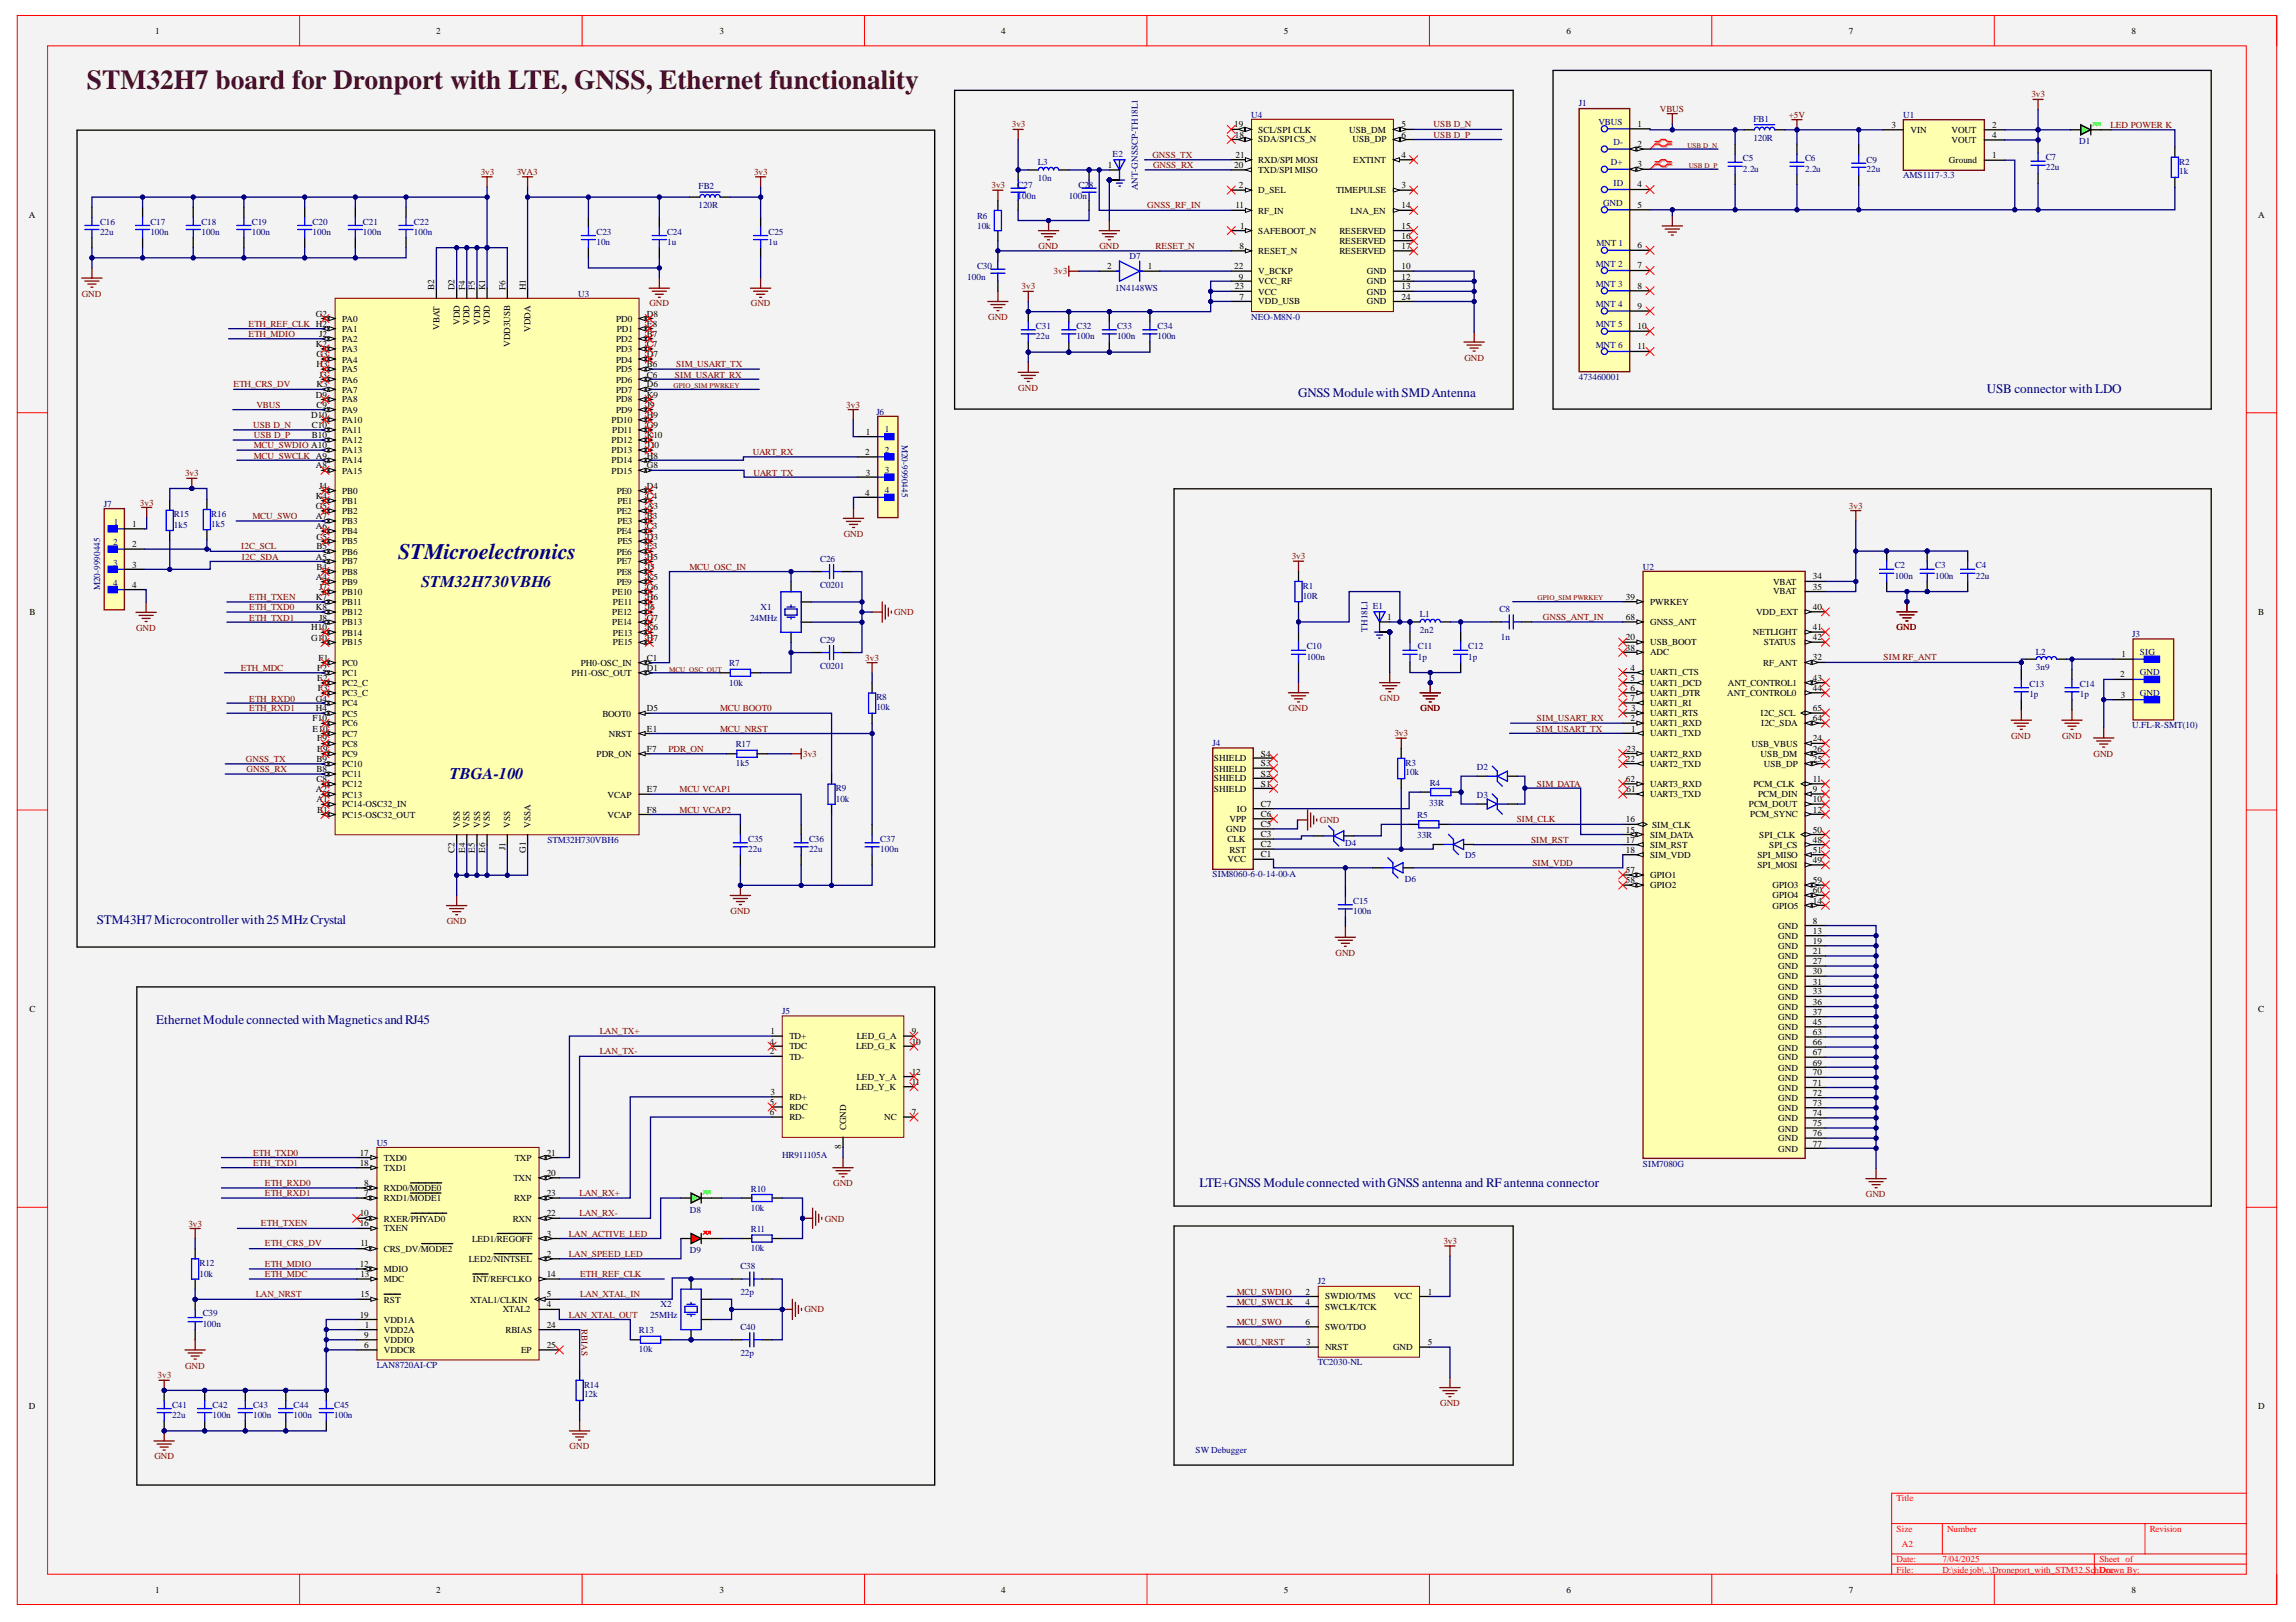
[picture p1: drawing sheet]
<svg xmlns="http://www.w3.org/2000/svg" width="297mm" height="210mm" viewBox="0 0 297 210" stroke-linecap="round" stroke-linejoin="round" font-family="sans-serif">
<defs><g id="words">
<text font-size="3.6" fill="#4c1130" x="11.3" y="11.5">STM32H7 board for Dronport with LTE, GNSS, Ethernet functionality</text>
<text font-size="2.9" fill="#000080" x="51.5" y="72.3">STMicroelectronics</text>
<g font-size="2.1" fill="#000080">
<text x="54.5" y="76">STM32H730VBH6</text>
<text x="58.2" y="100.9">TBGA-100</text>
</g>
<g font-size="1.7" fill="#000080">
<text x="168" y="51.3">GNSS ModulewithSMDAntenna</text>
<text x="257.1" y="50.9">USB connector with LDO</text>
<text x="12.5" y="119.6">STM43H7Microcontrollerwith25 MHzCrystal</text>
<text x="20.2" y="132.6">EthernetModuleconnected withMagneticsandRJ45</text>
<text x="155.2" y="153.6">LTE+GNSS Moduleconnected withGNSS antenna and RFantenna connector</text>
</g>
<g font-size="1.2">
<text x="20.1" y="4.4">1</text>
<text x="56.4" y="4.4">2</text>
<text x="93.1" y="4.4">3</text>
<text x="129.5" y="4.4">4</text>
<text x="166.1" y="4.4">5</text>
<text x="202.6" y="4.4">6</text>
<text x="239.2" y="4.4">7</text>
<text x="275.8" y="4.4">8</text>
<text x="159.7" y="16.5">19</text>
<text x="159.7" y="17.8">18</text>
<text x="162.8" y="17.2">SCL/SPI CLK</text>
<text x="174.6" y="17.2">USB_DM</text>
<text x="181.3" y="16.5">5</text>
<text x="181.3" y="17.8">6</text>
<text x="211.9" y="16.4">1</text>
<text x="244.7" y="16.6">3</text>
<text x="247.2" y="17.2">VIN</text>
<text x="252.5" y="17.2">VOUT</text>
<text x="257.7" y="16.6">2</text>
<text x="257.7" y="17.8">4</text>
<text x="143.3" y="21.7">1</text>
<text x="159.7" y="21.7">20</text>
<text x="159.8" y="20.5">21</text>
<text x="162.8" y="18.4">SDA/SPICS_N</text>
<text x="162.8" y="22.4">TXD/SPI MISO</text>
<text x="162.8" y="21">RXD/SPI MOSI</text>
<text x="175" y="18.4">USB_DP</text>
<text x="175.1" y="21">EXTINT</text>
<text x="181.3" y="20.5">4</text>
<text x="211.9" y="19">2</text>
<text x="211.9" y="21.6">3</text>
<text x="252.1" y="21.1">Ground</text>
<text x="252.5" y="18.5">VOUT</text>
<text x="257.7" y="20.5">1</text>
<text x="3.7" y="28.1">A</text>
<text x="159.8" y="27">11</text>
<text x="160.3" y="24.3">2</text>
<text x="160.4" y="29.6">1</text>
<text x="162.8" y="27.6">RF_IN</text>
<text x="162.8" y="25">D_SEL</text>
<text x="172.9" y="25">TIMEPULSE</text>
<text x="174.7" y="27.6">LNA_EN</text>
<text x="181.3" y="27">14</text>
<text x="181.3" y="29.6">15</text>
<text x="181.3" y="24.3">3</text>
<text x="211.9" y="24.3">4</text>
<text x="211.9" y="26.9">5</text>
<text x="292.2" y="28.1">A</text>
<text x="143.2" y="34.8">2</text>
<text x="148.5" y="34.8">1</text>
<text x="159.7" y="34.8">22</text>
<text x="160.3" y="32.2">8</text>
<text x="162.8" y="30.3">SAFEBOOT_N</text>
<text x="162.8" y="35.5">V_BCKP</text>
<text x="162.8" y="32.9">RESET_N</text>
<text x="173.3" y="30.3">RESERVED</text>
<text x="173.3" y="31.5">RESERVED</text>
<text x="173.3" y="32.9">RESERVED</text>
<text x="176.8" y="35.5">GND</text>
<text x="181.3" y="34.8">10</text>
<text x="181.3" y="30.9">16</text>
<text x="181.3" y="32.2">17</text>
<text x="211.9" y="32.1">6</text>
<text x="211.9" y="34.7">7</text>
<text x="40.9" y="41">G2</text>
<text x="44.3" y="41.7">PA0</text>
<text x="56.2" y="37.5" transform="rotate(-90 56.2 37.5)">B2</text>
<text x="58.8" y="37.5" transform="rotate(-90 58.8 37.5)">D2</text>
<text x="60.2" y="37.5" transform="rotate(-90 60.2 37.5)">F4</text>
<text x="61.4" y="37.5" transform="rotate(-90 61.4 37.5)">F5</text>
<text x="62.8" y="37.5" transform="rotate(-90 62.8 37.5)">K1</text>
<text x="65.4" y="37.5" transform="rotate(-90 65.4 37.5)">F6</text>
<text x="68" y="37.5" transform="rotate(-90 68 37.5)">H1</text>
<text x="79.7" y="41.7">PD0</text>
<text x="83.7" y="41">D8</text>
<text x="159.7" y="37.4">23</text>
<text x="160.3" y="36.2">9</text>
<text x="160.3" y="38.8">7</text>
<text x="162.8" y="38.1">VCC</text>
<text x="162.8" y="39.4">VDD_USB</text>
<text x="162.8" y="36.8">VCC_RF</text>
<text x="176.8" y="36.8">GND</text>
<text x="176.8" y="38.1">GND</text>
<text x="176.8" y="39.4">GND</text>
<text x="181.3" y="36.2">12</text>
<text x="181.3" y="37.4">13</text>
<text x="181.3" y="38.8">24</text>
<text x="211.9" y="37.4">8</text>
<text x="211.9" y="40">9</text>
<text x="40.9" y="44.9">K2</text>
<text x="41" y="46.2">G3</text>
<text x="41" y="47.5">H3</text>
<text x="41.3" y="43.6">J2</text>
<text x="44.3" y="46.9">PA4</text>
<text x="44.3" y="42.9">PA1</text>
<text x="44.3" y="44.3">PA2</text>
<text x="44.3" y="45.6">PA3</text>
<text x="56.9" y="42.7" transform="rotate(-90 56.9 42.7)">VBAT</text>
<text x="59.5" y="42" transform="rotate(-90 59.5 42)">VDD</text>
<text x="60.8" y="42" transform="rotate(-90 60.8 42)">VDD</text>
<text x="62.1" y="42" transform="rotate(-90 62.1 42)">VDD</text>
<text x="63.4" y="42" transform="rotate(-90 63.4 42)">VDD</text>
<text x="66" y="44.9" transform="rotate(-90 66 44.9)">VDD3USB</text>
<text x="68.6" y="42.9" transform="rotate(-90 68.6 42.9)">VDDA</text>
<text x="79.7" y="44.3">PD2</text>
<text x="79.7" y="45.6">PD3</text>
<text x="79.7" y="46.9">PD4</text>
<text x="79.8" y="42.9">PD1</text>
<text x="83.7" y="47.5">B6</text>
<text x="83.7" y="43.6">B7</text>
<text x="83.7" y="44.9">C7</text>
<text x="83.7" y="46.2">D7</text>
<text x="83.7" y="42.3">E8</text>
<text x="211.9" y="42.6">10</text>
<text x="211.9" y="45.2">11</text>
<text x="40.9" y="51.5">D9</text>
<text x="41" y="52.8">C9</text>
<text x="41" y="50.1">K3</text>
<text x="41.3" y="48.9">J3</text>
<text x="44.3" y="53.4">PA9</text>
<text x="44.3" y="52.1">PA8</text>
<text x="44.3" y="48.2">PA5</text>
<text x="44.3" y="49.5">PA6</text>
<text x="44.3" y="50.8">PA7</text>
<text x="79.7" y="48.2">PD5</text>
<text x="79.7" y="49.5">PD6</text>
<text x="79.7" y="50.8">PD7</text>
<text x="79.7" y="53.4">PD9</text>
<text x="79.7" y="52.1">PD8</text>
<text x="83.7" y="48.9">C6</text>
<text x="83.7" y="50.1">D6</text>
<text x="83.7" y="52.8">J9</text>
<text x="83.7" y="51.5">K9</text>
<text x="40.3" y="54.1">D10</text>
<text x="40.4" y="56.7">B10</text>
<text x="40.4" y="55.4">C10</text>
<text x="44.3" y="59.9">PA14</text>
<text x="44.3" y="58.7">PA13</text>
<text x="44.3" y="57.3">PA12</text>
<text x="44.3" y="56">PA11</text>
<text x="44.3" y="54.7">PA10</text>
<text x="79.1" y="59.9">PD14</text>
<text x="79.1" y="54.7">PD10</text>
<text x="79.1" y="58.7">PD13</text>
<text x="79.1" y="57.3">PD12</text>
<text x="79.2" y="56">PD11</text>
<text x="83.7" y="55.4">G9</text>
<text x="83.7" y="59.3">H8</text>
<text x="83.7" y="54.1">H9</text>
<text x="83.7" y="58">J10</text>
<text x="83.7" y="56.7">K10</text>
<text x="111.9" y="58.9">2</text>
<text x="112" y="56.3">1</text>
<text x="40.9" y="60.6">A8</text>
<text x="40.9" y="65.9">G5</text>
<text x="40.9" y="64.6">K4</text>
<text x="41.3" y="63.2">J4</text>
<text x="44.3" y="61.3">PA15</text>
<text x="44.3" y="63.9">PB0</text>
<text x="44.3" y="65.2">PB1</text>
<text x="79.1" y="61.3">PD15</text>
<text x="79.8" y="63.9">PE0</text>
<text x="79.9" y="65.2">PE1</text>
<text x="83.7" y="65.9">A3</text>
<text x="83.7" y="64.6">C4</text>
<text x="83.7" y="63.2">D4</text>
<text x="83.7" y="60.6">G8</text>
<text x="111.9" y="64.2">4</text>
<text x="112" y="61.5">3</text>
<text x="17.1" y="68.2">1</text>
<text x="17.1" y="70.8">2</text>
<text x="40.9" y="68.5">A6</text>
<text x="40.9" y="67.2">A7</text>
<text x="41" y="71.1">B5</text>
<text x="41" y="69.8">C5</text>
<text x="44.3" y="69.2">PB4</text>
<text x="44.3" y="67.8">PB3</text>
<text x="44.3" y="71.8">PB6</text>
<text x="44.3" y="70.4">PB5</text>
<text x="44.3" y="66.5">PB2</text>
<text x="79.8" y="66.5">PE2</text>
<text x="79.8" y="69.2">PE4</text>
<text x="79.8" y="71.8">PE6</text>
<text x="79.9" y="67.8">PE3</text>
<text x="79.9" y="70.4">PE5</text>
<text x="83.7" y="67.2">B3</text>
<text x="83.7" y="68.5">C3</text>
<text x="83.7" y="69.8">D3</text>
<text x="83.7" y="71.1">E3</text>
<text x="17.1" y="73.5">3</text>
<text x="17.1" y="76.1">4</text>
<text x="40.9" y="75.1">A4</text>
<text x="40.9" y="72.5">A5</text>
<text x="40.9" y="77.7">K7</text>
<text x="41" y="73.7">B4</text>
<text x="41.3" y="76.3">J7</text>
<text x="44.3" y="75.7">PB9</text>
<text x="44.3" y="73">PB7</text>
<text x="44.3" y="74.4">PB8</text>
<text x="44.3" y="77">PB10</text>
<text x="79.2" y="77">PE10</text>
<text x="79.8" y="73">PE7</text>
<text x="79.8" y="74.4">PE8</text>
<text x="79.8" y="75.7">PE9</text>
<text x="83.7" y="76.3">G6</text>
<text x="83.7" y="72.5">H5</text>
<text x="83.7" y="77.7">H6</text>
<text x="83.7" y="73.7">J5</text>
<text x="83.7" y="75.1">K5</text>
<text x="210.3" y="77.6">39</text>
<text x="229.4" y="75.7">VBAT</text>
<text x="229.4" y="76.9">VBAT</text>
<text x="234.5" y="75">34</text>
<text x="234.5" y="76.3">35</text>
<text x="3.8" y="79.6">B</text>
<text x="40.3" y="82.9">G10</text>
<text x="40.3" y="81.6">H10</text>
<text x="40.9" y="79">K8</text>
<text x="41.3" y="80.3">J8</text>
<text x="44.3" y="83.5">PB15</text>
<text x="44.3" y="82.3">PB14</text>
<text x="44.3" y="80.9">PB13</text>
<text x="44.3" y="78.3">PB11</text>
<text x="44.3" y="79.6">PB12</text>
<text x="79.2" y="80.9">PE14</text>
<text x="79.2" y="79.6">PE12</text>
<text x="79.3" y="78.3">PE11</text>
<text x="79.3" y="83.5">PE15</text>
<text x="79.3" y="82.3">PE13</text>
<text x="83.7" y="80.3">G7</text>
<text x="83.7" y="82.9">H7</text>
<text x="83.7" y="79">J6</text>
<text x="83.7" y="81.6">K6</text>
<text x="179.5" y="80.2">1</text>
<text x="210.3" y="80.2">68</text>
<text x="210.3" y="82.9">20</text>
<text x="213.5" y="78.3">PWRKEY</text>
<text x="213.5" y="80.9">GNSS_ANT</text>
<text x="213.5" y="83.5">USB_BOOT</text>
<text x="226.8" y="82.2">NETLIGHT</text>
<text x="227.2" y="79.6">VDD_EXT</text>
<text x="228.2" y="83.5">STATUS</text>
<text x="234.5" y="79">40</text>
<text x="234.5" y="81.6">41</text>
<text x="234.5" y="82.9">42</text>
<text x="292.2" y="79.6">B</text>
<text x="41" y="88.2">E2</text>
<text x="41" y="86.8">F2</text>
<text x="41.1" y="89.4">F3</text>
<text x="41.2" y="85.6">F1</text>
<text x="44.3" y="88.8">PC2_C</text>
<text x="44.3" y="86.1">PC0</text>
<text x="44.3" y="87.5">PC1</text>
<text x="74" y="87.5">PH1-OSC_OUT</text>
<text x="75.1" y="86.1">PH0-OSC_IN</text>
<text x="83.7" y="85.6">C1</text>
<text x="83.7" y="86.8">D1</text>
<text x="210.3" y="84.2">38</text>
<text x="210.9" y="86.8">4</text>
<text x="210.9" y="88.1">5</text>
<text x="210.9" y="89.4">6</text>
<text x="213.5" y="84.8">ADC</text>
<text x="213.5" y="87.4">UART1_CTS</text>
<text x="213.5" y="88.8">UART1_DCD</text>
<text x="223.5" y="88.8">ANT_CONTROL1</text>
<text x="228.1" y="86.1">RF_ANT</text>
<text x="234.5" y="85.5">32</text>
<text x="234.5" y="88.1">43</text>
<text x="234.5" y="89.4">44</text>
<text x="274.3" y="87.7">2</text>
<text x="274.5" y="85">1</text>
<text x="40.4" y="94.7">E10</text>
<text x="40.4" y="93.3">F10</text>
<text x="40.9" y="90.8">G4</text>
<text x="40.9" y="92.1">H4</text>
<text x="41" y="96">F9</text>
<text x="44.3" y="95.4">PC7</text>
<text x="44.3" y="90.1">PC3_C</text>
<text x="44.3" y="94">PC6</text>
<text x="44.3" y="91.4">PC4</text>
<text x="44.3" y="92.7">PC5</text>
<text x="77.9" y="92.7">BOOT0</text>
<text x="78.8" y="95.4">NRST</text>
<text x="83.7" y="92.1">D5</text>
<text x="83.7" y="94.7">E1</text>
<text x="210.9" y="90.7">7</text>
<text x="210.9" y="93.3">2</text>
<text x="211" y="92.1">3</text>
<text x="211" y="94.7">1</text>
<text x="213.5" y="90">UART1_DTR</text>
<text x="213.5" y="91.4">UART1_RI</text>
<text x="213.5" y="92.7">UART1_RTS</text>
<text x="213.5" y="94">UART1_RXD</text>
<text x="213.5" y="95.3">UART1_TXD</text>
<text x="223.5" y="90">ANT_CONTROL0</text>
<text x="227.8" y="92.7">I2C_SCL</text>
<text x="227.9" y="94">I2C_SDA</text>
<text x="234.5" y="92.1">65</text>
<text x="234.5" y="93.3">64</text>
<text x="234.5" y="96">24</text>
<text x="274.4" y="90.3">3</text>
<text x="41" y="99.9">B8</text>
<text x="41" y="98.6">B9</text>
<text x="41" y="101.2">C8</text>
<text x="41" y="97.3">E9</text>
<text x="44.3" y="100.6">PC11</text>
<text x="44.3" y="99.3">PC10</text>
<text x="44.3" y="101.9">PC12</text>
<text x="44.3" y="98">PC9</text>
<text x="44.3" y="96.6">PC8</text>
<text x="77.2" y="98">PDR_ON</text>
<text x="83.7" y="97.3">F7</text>
<text x="157" y="101.1">SHIELD</text>
<text x="157" y="99.8">SHIELD</text>
<text x="157" y="98.5">SHIELD</text>
<text x="163.1" y="101.8">S1</text>
<text x="163.1" y="100.5">S2</text>
<text x="163.1" y="99.2">S3</text>
<text x="163.1" y="97.9">S4</text>
<text x="210.3" y="98.6">22</text>
<text x="210.3" y="101.2">62</text>
<text x="210.4" y="97.3">23</text>
<text x="213.5" y="97.9">UART2_RXD</text>
<text x="213.5" y="99.3">UART2_TXD</text>
<text x="213.5" y="101.9">UART3_RXD</text>
<text x="226.6" y="96.6">USB_VBUS</text>
<text x="226.8" y="101.9">PCM_CLK</text>
<text x="227.8" y="97.9">USB_DM</text>
<text x="228.2" y="99.3">USB_DP</text>
<text x="234.5" y="97.3">26</text>
<text x="234.5" y="98.6">25</text>
<text x="234.5" y="101.2">11</text>
<text x="40.9" y="102.5">A2</text>
<text x="41" y="103.8">A1</text>
<text x="41" y="105.2">B1</text>
<text x="44.3" y="104.5">PC14-OSC32_IN</text>
<text x="44.3" y="103.2">PC13</text>
<text x="44.3" y="105.8">PC15-OSC32_OUT</text>
<text x="59.5" y="107.1" transform="rotate(-90 59.5 107.1)">VSS</text>
<text x="60.8" y="107.1" transform="rotate(-90 60.8 107.1)">VSS</text>
<text x="62.1" y="107.1" transform="rotate(-90 62.1 107.1)">VSS</text>
<text x="63.4" y="107.1" transform="rotate(-90 63.4 107.1)">VSS</text>
<text x="66" y="107.1" transform="rotate(-90 66 107.1)">VSS</text>
<text x="68.6" y="107.1" transform="rotate(-90 68.6 107.1)">VSSA</text>
<text x="78.6" y="103.2">VCAP</text>
<text x="78.6" y="105.8">VCAP</text>
<text x="83.7" y="102.5">E7</text>
<text x="83.7" y="105.2">F8</text>
<text x="157" y="102.5">SHIELD</text>
<text x="158.6" y="107.7">GND</text>
<text x="159.1" y="106.4">VPP</text>
<text x="160" y="105.1">IO</text>
<text x="163.1" y="107">C5</text>
<text x="163.1" y="105.7">C6</text>
<text x="163.1" y="104.4">C7</text>
<text x="210.3" y="106.4">16</text>
<text x="210.3" y="107.8">15</text>
<text x="210.4" y="102.5">61</text>
<text x="213.5" y="103.1">UART3_TXD</text>
<text x="213.7" y="107.1">SIM_CLK</text>
<text x="226.3" y="104.5">PCM_DOUT</text>
<text x="226.4" y="105.8">PCM_SYNC</text>
<text x="227.4" y="103.1">PCM_DIN</text>
<text x="234.5" y="102.5">9</text>
<text x="234.5" y="103.8">10</text>
<text x="234.5" y="105.2">12</text>
<text x="234.5" y="107.8">50</text>
<text x="58.8" y="110.4" transform="rotate(-90 58.8 110.4)">C2</text>
<text x="60.2" y="110.3" transform="rotate(-90 60.2 110.3)">E4</text>
<text x="61.4" y="110.3" transform="rotate(-90 61.4 110.3)">E5</text>
<text x="62.8" y="110.3" transform="rotate(-90 62.8 110.3)">E6</text>
<text x="65.4" y="110" transform="rotate(-90 65.4 110)">J1</text>
<text x="68" y="110.3" transform="rotate(-90 68 110.3)">G1</text>
<text x="158.8" y="111.6">VCC</text>
<text x="158.8" y="109">CLK</text>
<text x="159.1" y="110.3">RST</text>
<text x="163.1" y="110.9">C1</text>
<text x="163.1" y="109.7">C2</text>
<text x="163.1" y="108.3">C3</text>
<text x="210.3" y="109.1">17</text>
<text x="210.3" y="110.3">18</text>
<text x="210.3" y="112.9">57</text>
<text x="213.5" y="108.4">SIM_DATA</text>
<text x="213.5" y="109.7">SIM_RST</text>
<text x="213.5" y="111">SIM_VDD</text>
<text x="213.5" y="113.6">GPIO1</text>
<text x="227.4" y="111">SPI_MISO</text>
<text x="227.4" y="112.4">SPI_MOSI</text>
<text x="227.6" y="108.4">SPI_CLK</text>
<text x="228.9" y="109.7">SPI_CS</text>
<text x="234.5" y="109.1">48</text>
<text x="234.5" y="110.3">51</text>
<text x="234.5" y="111.7">49</text>
<text x="210.3" y="114.3">58</text>
<text x="213.5" y="115">GPIO2</text>
<text x="229.3" y="115">GPIO3</text>
<text x="229.3" y="116.2">GPIO4</text>
<text x="229.3" y="117.6">GPIO5</text>
<text x="234.5" y="114.3">59</text>
<text x="234.5" y="115.6">60</text>
<text x="234.5" y="116.9">14</text>
<text x="234.5" y="119.5">8</text>
<text x="230.1" y="120.2">GND</text>
<text x="230.1" y="121.5">GND</text>
<text x="230.1" y="122.8">GND</text>
<text x="230.1" y="124.1">GND</text>
<text x="230.1" y="125.5">GND</text>
<text x="234.5" y="120.8">13</text>
<text x="234.5" y="122.2">19</text>
<text x="234.5" y="123.4">21</text>
<text x="234.5" y="124.8">27</text>
<text x="3.8" y="131">C</text>
<text x="230.1" y="126.7">GND</text>
<text x="230.1" y="128.1">GND</text>
<text x="230.1" y="129.4">GND</text>
<text x="230.1" y="130.7">GND</text>
<text x="230.1" y="132">GND</text>
<text x="234.5" y="126.1">30</text>
<text x="234.5" y="127.4">31</text>
<text x="234.5" y="128.7">33</text>
<text x="234.5" y="130">36</text>
<text x="234.5" y="131.3">37</text>
<text x="292.2" y="131">C</text>
<text x="99.6" y="136.5">2</text>
<text x="99.6" y="135.2">4</text>
<text x="99.7" y="133.8">1</text>
<text x="102.1" y="134.5">TD+</text>
<text x="102.1" y="137.1">TD-</text>
<text x="102.1" y="135.8">TDC</text>
<text x="110.8" y="135.8">LED_G_K</text>
<text x="110.8" y="134.5">LED_G_A</text>
<text x="117.9" y="133.8">9</text>
<text x="117.9" y="135.2">10</text>
<text x="230.1" y="133.3">GND</text>
<text x="230.1" y="134.6">GND</text>
<text x="230.1" y="135.9">GND</text>
<text x="230.1" y="137.2">GND</text>
<text x="234.5" y="132.6">45</text>
<text x="234.5" y="133.9">63</text>
<text x="234.5" y="135.3">66</text>
<text x="234.5" y="136.5">67</text>
<text x="234.5" y="137.9">69</text>
<text x="99.6" y="143">5</text>
<text x="99.7" y="141.7">3</text>
<text x="102.1" y="142.4">RD+</text>
<text x="102.1" y="143.6">RDC</text>
<text x="110.8" y="141">LED_Y_K</text>
<text x="110.8" y="139.8">LED_Y_A</text>
<text x="117.9" y="140.4">11</text>
<text x="117.9" y="139.1">12</text>
<text x="230.1" y="138.6">GND</text>
<text x="230.1" y="139.8">GND</text>
<text x="230.1" y="141.2">GND</text>
<text x="230.1" y="142.5">GND</text>
<text x="230.1" y="143.8">GND</text>
<text x="234.5" y="139.2">70</text>
<text x="234.5" y="140.5">71</text>
<text x="234.5" y="141.8">72</text>
<text x="234.5" y="143.1">73</text>
<text x="46.5" y="149.6">17</text>
<text x="70.7" y="149.6">21</text>
<text x="99.6" y="144.3">6</text>
<text x="102.1" y="145">RD-</text>
<text x="108.8" y="148.7" transform="rotate(-90 108.8 148.7)">8</text>
<text x="109.5" y="146.3" transform="rotate(-90 109.5 146.3)">CGND</text>
<text x="114.4" y="145">NC</text>
<text x="117.9" y="144.3">7</text>
<text x="230.1" y="145.1">GND</text>
<text x="230.1" y="146.4">GND</text>
<text x="230.1" y="147.7">GND</text>
<text x="230.1" y="149.1">GND</text>
<text x="234.5" y="144.4">74</text>
<text x="234.5" y="145.8">75</text>
<text x="234.5" y="147">76</text>
<text x="234.5" y="148.4">77</text>
<text x="46.5" y="150.9">18</text>
<text x="47.1" y="154.8">7</text>
<text x="47.1" y="153.5">8</text>
<text x="49.7" y="150.2">TXD0</text>
<text x="49.7" y="151.5">TXD1</text>
<text x="49.7" y="155.5">RXD1/MODE1</text>
<text x="49.7" y="154.1">RXD0/MODE0</text>
<text x="66.4" y="152.9">TXN</text>
<text x="66.5" y="155.5">RXP</text>
<text x="66.6" y="150.2">TXP</text>
<text x="70.7" y="152.2">20</text>
<text x="70.7" y="154.8">23</text>
<text x="46.5" y="157.4">10</text>
<text x="46.5" y="158.7">16</text>
<text x="46.6" y="161.3">11</text>
<text x="49.7" y="158.1">RXER/PHYAD0</text>
<text x="49.7" y="162">CRS_DV/MODE2</text>
<text x="49.7" y="159.4">TXEN</text>
<text x="61.1" y="160.7">LED1/REGOFF</text>
<text x="66.3" y="158.1">RXN</text>
<text x="70.7" y="157.4">22</text>
<text x="70.7" y="160">3</text>
<text x="46.5" y="163.9">12</text>
<text x="46.6" y="165.3">13</text>
<text x="46.6" y="167.9">15</text>
<text x="49.7" y="164.6">MDIO</text>
<text x="49.7" y="166">MDC</text>
<text x="60.7" y="163.3">LED2/NINTSEL</text>
<text x="61.2" y="166">INT/REFCLKO</text>
<text x="70.7" y="162.7">2</text>
<text x="70.7" y="167.9">5</text>
<text x="70.7" y="165.3">14</text>
<text x="168.9" y="167.6">2</text>
<text x="184.7" y="167.6">1</text>
<text x="46.5" y="170.5">19</text>
<text x="47.1" y="173.1">9</text>
<text x="47.2" y="171.8">1</text>
<text x="49.7" y="168.6">RST</text>
<text x="49.7" y="171.2">VDD1A</text>
<text x="49.7" y="172.5">VDD2A</text>
<text x="49.7" y="173.8">VDDIO</text>
<text x="60.8" y="168.6">XTAL1/CLKIN</text>
<text x="65.1" y="169.8">XTAL2</text>
<text x="65.4" y="172.5">RBIAS</text>
<text x="70.7" y="169.2">4</text>
<text x="70.7" y="171.8">24</text>
<text x="168.9" y="168.8">4</text>
<text x="168.9" y="171.5">6</text>
<text x="171.4" y="168.2">SWDIO/TMS</text>
<text x="171.4" y="169.5">SWCLK/TCK</text>
<text x="171.4" y="172.1">SWO/TDO</text>
<text x="180.3" y="168.2">VCC</text>
<text x="47.1" y="174.4">6</text>
<text x="49.7" y="175.1">VDDCR</text>
<text x="67.4" y="175.1">EP</text>
<text x="70.7" y="174.4">25</text>
<text x="169" y="174.1">3</text>
<text x="171.4" y="174.8">NRST</text>
<text x="180.2" y="174.8">GND</text>
<text x="184.7" y="174.1">5</text>
<text x="3.7" y="182.4">D</text>
<text x="292.2" y="182.4">D</text>
<text x="20.1" y="206.1">1</text>
<text x="56.4" y="206.1">2</text>
<text x="93.1" y="206.1">3</text>
<text x="129.5" y="206.1">4</text>
<text x="166.1" y="206.1">5</text>
<text x="202.6" y="206.1">6</text>
<text x="239.2" y="206.1">7</text>
<text x="275.8" y="206.1">8</text>
</g>
<g font-size="1.2" fill="#800000">
<text x="130.9" y="16.5">3v3</text>
<text x="185.5" y="16.5">USB D_N</text>
<text x="185.5" y="17.8">USB D_P</text>
<text x="214.7" y="14.5">VBUS</text>
<text x="231.4" y="15.2">+5V</text>
<text x="262.8" y="12.6">3v3</text>
<text x="273" y="16.6">LED POWER K</text>
<text x="62.2" y="22.7">3v3</text>
<text x="66.8" y="22.7">3VA3</text>
<text x="97.6" y="22.7">3v3</text>
<text x="149.1" y="20.5">GNSS_TX</text>
<text x="149.2" y="21.7">GNSS_RX</text>
<text x="128.3" y="24.3">3v3</text>
<text x="148.4" y="27">GNSS_RF_IN</text>
<text x="134.4" y="32.2">GND</text>
<text x="136.3" y="35.5">3v3</text>
<text x="142.2" y="32.2">GND</text>
<text x="149.5" y="32.2">RESET_N</text>
<text x="10.6" y="38.4">GND</text>
<text x="84" y="39.6">GND</text>
<text x="97.1" y="39.6">GND</text>
<text x="127.8" y="41.4">GND</text>
<text x="132.2" y="37.4">3v3</text>
<text x="32.2" y="42.3">ETH_REF_CLK H2</text>
<text x="32.2" y="43.6">ETH_MDIO</text>
<text x="87.5" y="47.5">SIM_USART_TX</text>
<text x="189.4" y="46.7">GND</text>
<text x="30.2" y="50.1">ETH_CRS_DV</text>
<text x="33.2" y="52.8">VBUS</text>
<text x="87.3" y="48.9">SIM_USART_RX</text>
<text x="109.5" y="52.8">3v3</text>
<text x="131.7" y="50.6">GND</text>
<text x="32.7" y="55.4">USB D_N</text>
<text x="32.8" y="58">MCU_SWDIO A10</text>
<text x="32.8" y="59.3">MCU_SWCLK A9</text>
<text x="32.8" y="56.7">USB D_P</text>
<text x="97.4" y="58.9">UART_RX</text>
<text x="18.1" y="65.4">3v3</text>
<text x="23.9" y="61.6">3v3</text>
<text x="97.5" y="61.5">UART_TX</text>
<text x="239.2" y="65.9">3v3</text>
<text x="31.2" y="71.1">I2C_SCL</text>
<text x="32.7" y="67.2">MCU_SWO</text>
<text x="109.1" y="69.5">GND</text>
<text x="31.3" y="72.5">I2C_SDA</text>
<text x="32.2" y="77.7">ETH_TXEN</text>
<text x="89.2" y="73.7">MCU_OSC_IN</text>
<text x="167.1" y="72.4">3v3</text>
<text x="17.6" y="81.7">GND</text>
<text x="32.2" y="79">ETH_TXD0</text>
<text x="32.2" y="80.3">ETH_TXD1</text>
<text x="115.7" y="79.6">GND</text>
<text x="199.6" y="80.2">GNSS_ANT_IN</text>
<text x="245.4" y="81.6">GND</text>
<text x="31.1" y="86.8">ETH_MDC</text>
<text x="111.9" y="85.6">3v3</text>
<text x="243.7" y="85.5">SIM RF_ANT</text>
<text x="32.2" y="90.8">ETH_RXD0</text>
<text x="32.2" y="92.1">ETH_RXD1</text>
<text x="93.2" y="94.7">MCU_NRST</text>
<text x="93.2" y="92.1">MCU BOOT0</text>
<text x="166.7" y="92.1">GND</text>
<text x="178.5" y="90.7">GND</text>
<text x="180.4" y="95.3">3v3</text>
<text x="183.8" y="92.1">GND</text>
<text x="198.8" y="94.7">SIM_USART_TX</text>
<text x="198.8" y="93.3">SIM_USART_RX</text>
<text x="260.2" y="95.6">GND</text>
<text x="266.8" y="95.6">GND</text>
<text x="31.8" y="98.6">GNSS_TX</text>
<text x="31.9" y="99.9">GNSS_RX</text>
<text x="86.5" y="97.3">PDR_ON</text>
<text x="103.9" y="98">3v3</text>
<text x="198.8" y="101.8">SIM_DATA</text>
<text x="270.8" y="97.9">GND</text>
<text x="87.9" y="102.5">MCU VCAP1</text>
<text x="87.9" y="105.2">MCU VCAP2</text>
<text x="170.7" y="106.5">GND</text>
<text x="196.2" y="106.4">SIM_CLK</text>
<text x="198.1" y="109.1">SIM_RST</text>
<text x="198.2" y="112">SIM_VDD</text>
<text x="57.8" y="119.5">GND</text>
<text x="94.5" y="118.3">GND</text>
<text x="172.8" y="123.7">GND</text>
<text x="77.6" y="136.5">LAN_TX-</text>
<text x="77.6" y="133.8">LAN_TX+</text>
<text x="32.7" y="149.6">ETH_TXD0</text>
<text x="32.7" y="150.9">ETH_TXD1</text>
<text x="34.3" y="153.5">ETH_RXD0</text>
<text x="34.3" y="154.8">ETH_RXD1</text>
<text x="75" y="154.8">LAN_RX+</text>
<text x="107.8" y="153.5">GND</text>
<text x="241.4" y="154.9">GND</text>
<text x="24.4" y="158.8">3v3</text>
<text x="33.8" y="158.7">ETH_TXEN</text>
<text x="34.3" y="161.3">ETH_CRS_DV</text>
<text x="73.6" y="160">LAN_ACTIVE_LED</text>
<text x="75" y="157.4">LAN_RX-</text>
<text x="106.7" y="158.1">GND</text>
<text x="186.7" y="161">3v3</text>
<text x="33.1" y="167.9">LAN_NRST</text>
<text x="34.3" y="163.9">ETH_MDIO</text>
<text x="34.3" y="165.3">ETH_MDC</text>
<text x="73.6" y="162.7">LAN_SPEED_LED</text>
<text x="75.1" y="167.9">LAN_XTAL_IN</text>
<text x="75.1" y="165.3">ETH_REF_CLK</text>
<text x="160" y="167.6">MCU_SWDIO</text>
<text x="73.6" y="170.5">LAN_XTAL_OUT</text>
<text x="75.2" y="172" transform="rotate(90 75.2 172)">RBIAS</text>
<text x="104.1" y="169.8">GND</text>
<text x="160" y="168.8">MCU_SWCLK</text>
<text x="160" y="171.5">MCU_SWO</text>
<text x="20.4" y="178.4">3v3</text>
<text x="23.9" y="177.1">GND</text>
<text x="160" y="174.1">MCU_NRST</text>
<text x="186.3" y="181.9">GND</text>
<text x="20" y="188.9">GND</text>
<text x="73.7" y="187.5">GND</text>
</g>
<g font-size="1.2" fill="#000080">
<text x="161.9" y="15.2">U4</text>
<text x="204.3" y="13.8">J1</text>
<text x="206.8" y="16.1">VBUS</text>
<text x="226.8" y="15.8">FB1</text>
<text x="246.2" y="15.2">U1</text>
<text x="134.3" y="21.4">L3</text>
<text x="134.3" y="23.4">10n</text>
<text x="143.9" y="20.3">E2</text>
<text x="208.4" y="21.4">D+</text>
<text x="208.7" y="18.8">D-</text>
<text x="225.5" y="20.9">C5</text>
<text x="225.5" y="22.2">2.2u</text>
<text x="226.8" y="18.3">120R</text>
<text x="233.5" y="20.9">C6</text>
<text x="233.5" y="22.2">2.2u</text>
<text x="241.5" y="21">C9</text>
<text x="241.5" y="22.3">22u</text>
<text x="246.2" y="23.1">AMS1117-3.3</text>
<text x="264.7" y="20.7">C7</text>
<text x="264.7" y="22.1">22u</text>
<text x="269" y="18.7">D1</text>
<text x="281.9" y="21.3">R2</text>
<text x="281.9" y="22.6">1k</text>
<text x="12.9" y="29.1">C16</text>
<text x="19.5" y="29.1">C17</text>
<text x="26.1" y="29.1">C18</text>
<text x="32.6" y="29.1">C19</text>
<text x="40.4" y="29.1">C20</text>
<text x="47" y="29.1">C21</text>
<text x="53.6" y="29.1">C22</text>
<text x="90.4" y="24.5">FB2</text>
<text x="90.4" y="27">120R</text>
<text x="126.4" y="28.3">R6</text>
<text x="126.4" y="29.6">10k</text>
<text x="131.7" y="24.3">C27</text>
<text x="131.7" y="25.7">100n</text>
<text x="138.3" y="25.7">100n</text>
<text x="139.5" y="24.3">C28</text>
<text x="147.2" y="24.6" transform="rotate(-90 147.2 24.6)">ANT-GNSSCP-TH18L1</text>
<text x="207.4" y="26.6">GND</text>
<text x="208.7" y="24">ID</text>
<text x="12.9" y="30.3">22u</text>
<text x="19.5" y="30.3">100n</text>
<text x="26.1" y="30.3">100n</text>
<text x="32.6" y="30.3">100n</text>
<text x="40.4" y="30.3">100n</text>
<text x="47" y="30.3">100n</text>
<text x="53.6" y="30.3">100n</text>
<text x="77.2" y="30.3">C23</text>
<text x="77.2" y="31.7">10n</text>
<text x="86.3" y="30.3">C24</text>
<text x="86.3" y="31.7">1u</text>
<text x="99.4" y="30.3">C25</text>
<text x="99.4" y="31.7">1u</text>
<text x="126.4" y="34.8">C30</text>
<text x="146.1" y="33.6">D7</text>
<text x="206.5" y="34.5">MNT 2</text>
<text x="206.5" y="31.9">MNT 1</text>
<text x="74.8" y="38.4">U3</text>
<text x="125.1" y="36.2">100n</text>
<text x="144.3" y="37.6">1N4148WS</text>
<text x="161.9" y="41.4">NEO-M8N-0</text>
<text x="206.5" y="37.1">MNT 3</text>
<text x="206.5" y="39.7">MNT 4</text>
<text x="134" y="42.6">C31</text>
<text x="134" y="43.9">22u</text>
<text x="139.3" y="42.6">C32</text>
<text x="139.3" y="43.9">100n</text>
<text x="144.5" y="42.6">C33</text>
<text x="144.5" y="43.9">100n</text>
<text x="149.8" y="42.6">C34</text>
<text x="149.8" y="43.9">100n</text>
<text x="206.5" y="42.4">MNT 5</text>
<text x="206.5" y="45">MNT 6</text>
<text x="113.4" y="53.7">J6</text>
<text x="204.3" y="49.2">473460001</text>
<text x="114.5" y="56">1</text>
<text x="114.5" y="58.6">2</text>
<text x="116.7" y="57.6" transform="rotate(90 116.7 57.6)">M20-9990445</text>
<text x="13.5" y="65.6">J7</text>
<text x="114.5" y="61.2">3</text>
<text x="114.5" y="63.8">4</text>
<text x="14.6" y="70.6">2</text>
<text x="14.7" y="68">1</text>
<text x="22.5" y="67">R15</text>
<text x="22.5" y="68.3">1k5</text>
<text x="27.3" y="66.9">R16</text>
<text x="27.3" y="68.1">1k5</text>
<text x="12.9" y="76.3" transform="rotate(-90 12.9 76.3)">M20-9990445</text>
<text x="14.6" y="73.2">3</text>
<text x="14.6" y="75.8">4</text>
<text x="106.1" y="72.7">C26</text>
<text x="106.1" y="76.1">C0201</text>
<text x="168.5" y="76.2">R1</text>
<text x="168.5" y="77.5">10R</text>
<text x="212.5" y="73.7">U2</text>
<text x="245.1" y="73.6">C2</text>
<text x="245.1" y="74.9">100n</text>
<text x="250.4" y="73.6">C3</text>
<text x="250.4" y="74.9">100n</text>
<text x="255.6" y="73.6">C4</text>
<text x="255.6" y="74.9">22u</text>
<text x="97" y="80.3">24MHz</text>
<text x="98.4" y="79">X1</text>
<text x="106.1" y="83.2">C29</text>
<text x="176.9" y="81.8" transform="rotate(-90 176.9 81.8)">TH18L1</text>
<text x="177.6" y="78.8">E1</text>
<text x="183.7" y="79.9">L1</text>
<text x="183.7" y="81.9">2n2</text>
<text x="194" y="79.2">C8</text>
<text x="194.2" y="82.9">1n</text>
<text x="275.8" y="82.4">J3</text>
<text x="94.3" y="86.2">R7</text>
<text x="94.3" y="88.8">10k</text>
<text x="106.1" y="86.6">C0201</text>
<text x="169.1" y="84">C10</text>
<text x="169.1" y="85.4">100n</text>
<text x="183.4" y="84">C11</text>
<text x="183.4" y="85.4">1p</text>
<text x="190" y="84">C12</text>
<text x="190" y="85.4">1p</text>
<text x="262.6" y="88.9">C13</text>
<text x="263.4" y="84.7">L2</text>
<text x="263.4" y="86.7">3n9</text>
<text x="269.1" y="88.9">C14</text>
<text x="276.9" y="84.8">SIG</text>
<text x="276.9" y="87.4">GND</text>
<text x="113.4" y="90.6">R8</text>
<text x="113.4" y="91.9">10k</text>
<text x="262.6" y="90.2">1p</text>
<text x="269.1" y="90.2">1p</text>
<text x="275.8" y="94.3">U.FL-R-SMT(10)</text>
<text x="276.9" y="90">GND</text>
<text x="95.2" y="96.7">R17</text>
<text x="95.2" y="99.2">1k5</text>
<text x="156.9" y="96.5">J4</text>
<text x="181.8" y="99.1">R3</text>
<text x="181.8" y="100.4">10k</text>
<text x="185" y="101.7">R4</text>
<text x="191.1" y="99.7">D2</text>
<text x="108.1" y="102.4">R9</text>
<text x="108.1" y="103.7">10k</text>
<text x="183.4" y="105.8">R5</text>
<text x="184.9" y="104.3">33R</text>
<text x="191.1" y="103.3">D3</text>
<text x="70.8" y="109.1">STM32H730VBH6</text>
<text x="96.8" y="109">C35</text>
<text x="96.8" y="110.2">22u</text>
<text x="104.7" y="109">C36</text>
<text x="104.7" y="110.2">22u</text>
<text x="113.9" y="109">C37</text>
<text x="113.9" y="110.2">100n</text>
<text x="156.9" y="113.5">SIM8060-6-0-14-00-A</text>
<text x="174" y="109.5">D4</text>
<text x="183.4" y="108.5">33R</text>
<text x="189.5" y="111.1">D5</text>
<text x="175.1" y="117">C15</text>
<text x="175.1" y="118.3">100n</text>
<text x="181.7" y="114.1">D6</text>
<text x="101.2" y="131.2">J5</text>
<text x="48.7" y="148.3">U5</text>
<text x="101.2" y="149.8">HR911105A</text>
<text x="97.1" y="154.2">R10</text>
<text x="212.5" y="151">SIM7080G</text>
<text x="89.3" y="156.9">D8</text>
<text x="97.1" y="156.7">10k</text>
<text x="97.1" y="159.4">R11</text>
<text x="97.1" y="161.9">10k</text>
<text x="25.8" y="163.8">R12</text>
<text x="25.8" y="165.2">10k</text>
<text x="89.3" y="162.2">D9</text>
<text x="95.8" y="164.3">C38</text>
<text x="95.8" y="167.7">22p</text>
<text x="170.5" y="166.2">J2</text>
<text x="26.2" y="170.4">C39</text>
<text x="26.2" y="171.7">100n</text>
<text x="82.7" y="172.6">R13</text>
<text x="84.1" y="170.5">25MHz</text>
<text x="85.5" y="169.2">X2</text>
<text x="95.8" y="172.1">C40</text>
<text x="48.7" y="177">LAN8720AI-CP</text>
<text x="75.6" y="179.6">R14</text>
<text x="82.7" y="175">10k</text>
<text x="95.8" y="175.5">22p</text>
<text x="170.5" y="176.7">TC2030-NL</text>
<text x="22.3" y="182.2">C41</text>
<text x="22.3" y="183.5">22u</text>
<text x="27.5" y="182.2">C42</text>
<text x="27.5" y="183.5">100n</text>
<text x="32.7" y="182.2">C43</text>
<text x="32.7" y="183.5">100n</text>
<text x="38" y="182.2">C44</text>
<text x="38" y="183.5">100n</text>
<text x="43.2" y="182.2">C45</text>
<text x="43.2" y="183.5">100n</text>
<text x="75.6" y="180.8">12k</text>
<text x="154.7" y="188">SW Debugger</text>
</g>
<g font-size="1.2" fill="#f00">
<text x="245.4" y="194.3">Title</text>
<text x="245.4" y="198.3">Size</text>
<text x="245.4" y="202.1">Date:</text>
<text x="245.4" y="203.5">File:</text>
<text x="246.1" y="200.2">A2</text>
<text x="251.3" y="202.1">7/04/2025</text>
<text x="251.3" y="203.5">D:\sidejob\..\Droneport_with_STM32.Sc</text>
<text x="251.9" y="198.3">Number</text>
<text x="271" y="203.5">hDoc</text>
<text x="271.6" y="202.1">Sheet of</text>
<text x="272.5" y="203.5">rawn By:</text>
<text x="278.1" y="198.3">Revision</text>
</g>
<g font-size=".9" fill="#800000">
<text x="218.3" y="19.1">USB D_N</text>
<text x="218.5" y="21.7">USB D_P</text>
<text x="87.2" y="50.2">GPIO_SIM PWRKEY</text>
<text x="198.9" y="77.7">GPIO_SIM PWRKEY</text>
<text x="86.6" y="86.9">MCU_OSC_OUT</text>
</g>
</g></defs>
<path d="M2.2 2h292.3v205.6h-292.3z" fill-rule="evenodd" fill="#f3f3f3"/>
<path d="M2.2 2h292.3v205.6h-292.3z" fill="none" stroke="#f00" stroke-width=".13"/>
<path d="M6.2 5.9h284.4v197.8h-284.4z" fill-rule="evenodd" fill="#f3f3f3"/>
<g fill="none" stroke="#f00" stroke-width=".13">
<path d="M2.2 2h4M6.2 5.9h284.4v197.8h-284.4zM38.8 2v3.9M75.3 2v3.9M111.8 2v3.9M148.4 2v3.9M184.9 2v3.9M221.5 2v3.9M258 2v3.9M290.6 2h3.9v3.9M2.2 53.4h4M290.6 53.4h3.9"/>
<path d="M2.2 104.8h4M290.6 104.8h3.9M2.2 156.2h4M290.6 156.2h3.9M244.7 197.2h45.9M251.3 197.2v3.9M277.5 197.2v3.9M290.6 193.2h-45.9v10.5M38.8 203.7v3.9M75.3 203.7v3.9M111.8 203.7v3.9M148.4 203.7v3.9"/>
<path d="M184.9 203.7v3.9M221.5 203.7v3.9M244.7 201.1h45.9M244.7 202.4h45.9M258 203.7v3.9M270.9 201.1v2.6M294.5 203.7v3.9"/>
</g>
<path d="M43.4 38.6h39.3v69.4h-39.3z" fill-rule="evenodd" fill="#ffffb0"/>
<path d="M43.4 38.6h39.3v69.4h-39.3z" fill="none" stroke="#800000" stroke-width=".13"/>
<path d="M42 104.1h1.4" fill="none" stroke="#000" stroke-width=".17"/>
<path d="M42.6 103.8l.8 .3-.8 .3z" fill="#f8fcff"/>
<path d="M42.6 103.8l.8 .3-.8 .3z" fill="none" stroke="#000" stroke-width=".13"/>
<path d="M41.6 104.1l.8-.3v.6z" fill="#f8fcff"/>
<path d="M41.6 104.1l.8-.3v.6z" fill="none" stroke="#000" stroke-width=".13"/>
<path d="M42 102.8h1.4" fill="none" stroke="#000" stroke-width=".17"/>
<path d="M42.6 102.5l.8 .3-.8 .2z" fill="#f8fcff"/>
<path d="M42.6 102.5l.8 .3-.8 .2z" fill="none" stroke="#000" stroke-width=".13"/>
<path d="M41.6 102.8l.8-.3v.5z" fill="#f8fcff"/>
<path d="M41.6 102.8l.8-.3v.5z" fill="none" stroke="#000" stroke-width=".13"/>
<path d="M82.7 66.1h1.3" fill="none" stroke="#000" stroke-width=".17"/>
<path d="M82.7 66.1l.8-.3v.6z" fill="#f8fcff"/>
<path d="M82.7 66.1l.8-.3v.6z" fill="none" stroke="#000" stroke-width=".13"/>
<path d="M83.6 65.8l.8 .3-.8 .3z" fill="#f8fcff"/>
<path d="M83.6 65.8l.8 .3-.8 .3z" fill="none" stroke="#000" stroke-width=".13"/>
<path d="M42 75.3h1.4" fill="none" stroke="#000" stroke-width=".17"/>
<path d="M42.6 75l.8 .3-.8 .2z" fill="#f8fcff"/>
<path d="M42.6 75l.8 .3-.8 .2z" fill="none" stroke="#000" stroke-width=".13"/>
<path d="M41.6 75.3l.8-.3v.5z" fill="#f8fcff"/>
<path d="M41.6 75.3l.8-.3v.5z" fill="none" stroke="#000" stroke-width=".13"/>
<path d="M42 72.7h1.4" fill="none" stroke="#000" stroke-width=".17"/>
<path d="M42.6 72.4l.8 .3-.8 .2z" fill="#f8fcff"/>
<path d="M42.6 72.4l.8 .3-.8 .2z" fill="none" stroke="#000" stroke-width=".13"/>
<path d="M41.6 72.7l.8-.3v.5z" fill="#f8fcff"/>
<path d="M41.6 72.7l.8-.3v.5z" fill="none" stroke="#000" stroke-width=".13"/>
<path d="M42 68.7h1.4" fill="none" stroke="#000" stroke-width=".17"/>
<path d="M42.6 68.5l.8 .2-.8 .3z" fill="#f8fcff"/>
<path d="M42.6 68.5l.8 .2-.8 .3z" fill="none" stroke="#000" stroke-width=".13"/>
<path d="M41.6 68.7l.8-.2v.5z" fill="#f8fcff"/>
<path d="M41.6 68.7l.8-.2v.5z" fill="none" stroke="#000" stroke-width=".13"/>
<path d="M42 67.4h1.4" fill="none" stroke="#000" stroke-width=".17"/>
<path d="M42.6 67.2l.8 .2-.8 .3z" fill="#f8fcff"/>
<path d="M42.6 67.2l.8 .2-.8 .3z" fill="none" stroke="#000" stroke-width=".13"/>
<path d="M41.6 67.4l.8-.2v.5z" fill="#f8fcff"/>
<path d="M41.6 67.4l.8-.2v.5z" fill="none" stroke="#000" stroke-width=".13"/>
<path d="M42 60.9h1.4" fill="none" stroke="#000" stroke-width=".17"/>
<path d="M42.6 60.6l.8 .3-.8 .2z" fill="#f8fcff"/>
<path d="M42.6 60.6l.8 .3-.8 .2z" fill="none" stroke="#000" stroke-width=".13"/>
<path d="M41.6 60.9l.8-.3v.5z" fill="#f8fcff"/>
<path d="M41.6 60.9l.8-.3v.5z" fill="none" stroke="#000" stroke-width=".13"/>
<path d="M42 59.6h1.4" fill="none" stroke="#000" stroke-width=".17"/>
<path d="M42.6 59.3l.8 .3-.8 .2z" fill="#f8fcff"/>
<path d="M42.6 59.3l.8 .3-.8 .2z" fill="none" stroke="#000" stroke-width=".13"/>
<path d="M41.6 59.6l.8-.3v.5z" fill="#f8fcff"/>
<path d="M41.6 59.6l.8-.3v.5z" fill="none" stroke="#000" stroke-width=".13"/>
<path d="M42 58.3h1.4" fill="none" stroke="#000" stroke-width=".17"/>
<path d="M42.6 58l.8 .3-.8 .2z" fill="#f8fcff"/>
<path d="M42.6 58l.8 .3-.8 .2z" fill="none" stroke="#000" stroke-width=".13"/>
<path d="M41.6 58.3l.8-.3v.5z" fill="#f8fcff"/>
<path d="M41.6 58.3l.8-.3v.5z" fill="none" stroke="#000" stroke-width=".13"/>
<path d="M42 105.4h1.4" fill="none" stroke="#000" stroke-width=".17"/>
<path d="M42.6 105.1l.8 .3-.8 .3z" fill="#f8fcff"/>
<path d="M42.6 105.1l.8 .3-.8 .3z" fill="none" stroke="#000" stroke-width=".13"/>
<path d="M41.6 105.4l.8-.3v.6z" fill="#f8fcff"/>
<path d="M41.6 105.4l.8-.3v.6z" fill="none" stroke="#000" stroke-width=".13"/>
<path d="M56.5 37.3v1.3M82.7 67.4h1.3" fill="none" stroke="#000" stroke-width=".17"/>
<path d="M82.7 67.4l.8-.2v.5z" fill="#f8fcff"/>
<path d="M82.7 67.4l.8-.2v.5z" fill="none" stroke="#000" stroke-width=".13"/>
<path d="M83.6 67.2l.8 .2-.8 .3z" fill="#f8fcff"/>
<path d="M83.6 67.2l.8 .2-.8 .3z" fill="none" stroke="#000" stroke-width=".13"/>
<path d="M42 74h1.4" fill="none" stroke="#000" stroke-width=".17"/>
<path d="M42.6 73.7l.8 .3-.8 .2z" fill="#f8fcff"/>
<path d="M42.6 73.7l.8 .3-.8 .2z" fill="none" stroke="#000" stroke-width=".13"/>
<path d="M41.6 74l.8-.3v.5z" fill="#f8fcff"/>
<path d="M41.6 74l.8-.3v.5z" fill="none" stroke="#000" stroke-width=".13"/>
<path d="M42 71.3h1.4" fill="none" stroke="#000" stroke-width=".17"/>
<path d="M42.6 71.1l.8 .2-.8 .3z" fill="#f8fcff"/>
<path d="M42.6 71.1l.8 .2-.8 .3z" fill="none" stroke="#000" stroke-width=".13"/>
<path d="M41.6 71.3l.8-.2v.5z" fill="#f8fcff"/>
<path d="M41.6 71.3l.8-.2v.5z" fill="none" stroke="#000" stroke-width=".13"/>
<path d="M82.7 47.8h1.3" fill="none" stroke="#000" stroke-width=".17"/>
<path d="M82.7 47.8l.8-.3v.5z" fill="#f8fcff"/>
<path d="M82.7 47.8l.8-.3v.5z" fill="none" stroke="#000" stroke-width=".13"/>
<path d="M83.6 47.5l.8 .3-.8 .2z" fill="#f8fcff"/>
<path d="M83.6 47.5l.8 .3-.8 .2z" fill="none" stroke="#000" stroke-width=".13"/>
<path d="M82.7 43.8h1.3" fill="none" stroke="#000" stroke-width=".17"/>
<path d="M82.7 43.8l.8-.2v.5z" fill="#f8fcff"/>
<path d="M82.7 43.8l.8-.2v.5z" fill="none" stroke="#000" stroke-width=".13"/>
<path d="M83.6 43.6l.8 .2-.8 .3z" fill="#f8fcff"/>
<path d="M83.6 43.6l.8 .2-.8 .3z" fill="none" stroke="#000" stroke-width=".13"/>
<path d="M42 100.2h1.4" fill="none" stroke="#000" stroke-width=".17"/>
<path d="M42.6 99.9l.8 .3-.8 .2z" fill="#f8fcff"/>
<path d="M42.6 99.9l.8 .3-.8 .2z" fill="none" stroke="#000" stroke-width=".13"/>
<path d="M41.6 100.2l.8-.3v.5z" fill="#f8fcff"/>
<path d="M41.6 100.2l.8-.3v.5z" fill="none" stroke="#000" stroke-width=".13"/>
<path d="M42 98.9h1.4" fill="none" stroke="#000" stroke-width=".17"/>
<path d="M42.6 98.6l.8 .3-.8 .2z" fill="#f8fcff"/>
<path d="M42.6 98.6l.8 .3-.8 .2z" fill="none" stroke="#000" stroke-width=".13"/>
<path d="M41.6 98.9l.8-.3v.5z" fill="#f8fcff"/>
<path d="M41.6 98.9l.8-.3v.5z" fill="none" stroke="#000" stroke-width=".13"/>
<path d="M42 56.9h1.4" fill="none" stroke="#000" stroke-width=".17"/>
<path d="M42.6 56.7l.8 .2-.8 .3z" fill="#f8fcff"/>
<path d="M42.6 56.7l.8 .2-.8 .3z" fill="none" stroke="#000" stroke-width=".13"/>
<path d="M41.6 56.9l.8-.2v.5z" fill="#f8fcff"/>
<path d="M41.6 56.9l.8-.2v.5z" fill="none" stroke="#000" stroke-width=".13"/>
<path d="M82.7 85.8h1.3" fill="none" stroke="#000" stroke-width=".17"/>
<path d="M82.7 85.8l.8-.3v.5z" fill="#f8fcff"/>
<path d="M82.7 85.8l.8-.3v.5z" fill="none" stroke="#000" stroke-width=".13"/>
<path d="M83.6 85.5l.8 .3-.8 .2z" fill="#f8fcff"/>
<path d="M83.6 85.5l.8 .3-.8 .2z" fill="none" stroke="#000" stroke-width=".13"/>
<path d="M82.7 68.7h1.3M59.1 108v1.3" fill="none" stroke="#000" stroke-width=".17"/>
<path d="M82.7 68.7l.8-.2v.5z" fill="#f8fcff"/>
<path d="M82.7 68.7l.8-.2v.5z" fill="none" stroke="#000" stroke-width=".13"/>
<path d="M83.6 68.5l.8 .2-.8 .3z" fill="#f8fcff"/>
<path d="M83.6 68.5l.8 .2-.8 .3z" fill="none" stroke="#000" stroke-width=".13"/>
<path d="M82.7 64.8h1.3" fill="none" stroke="#000" stroke-width=".17"/>
<path d="M82.7 64.8l.8-.3v.6z" fill="#f8fcff"/>
<path d="M82.7 64.8l.8-.3v.6z" fill="none" stroke="#000" stroke-width=".13"/>
<path d="M83.6 64.5l.8 .3-.8 .3z" fill="#f8fcff"/>
<path d="M83.6 64.5l.8 .3-.8 .3z" fill="none" stroke="#000" stroke-width=".13"/>
<path d="M42 70h1.4" fill="none" stroke="#000" stroke-width=".17"/>
<path d="M42.6 69.8l.8 .2-.8 .3z" fill="#f8fcff"/>
<path d="M42.6 69.8l.8 .2-.8 .3z" fill="none" stroke="#000" stroke-width=".13"/>
<path d="M41.6 70l.8-.2v.5z" fill="#f8fcff"/>
<path d="M41.6 70l.8-.2v.5z" fill="none" stroke="#000" stroke-width=".13"/>
<path d="M82.7 49.1h1.3" fill="none" stroke="#000" stroke-width=".17"/>
<path d="M82.7 49.1l.8-.3v.5z" fill="#f8fcff"/>
<path d="M82.7 49.1l.8-.3v.5z" fill="none" stroke="#000" stroke-width=".13"/>
<path d="M83.6 48.8l.8 .3-.8 .2z" fill="#f8fcff"/>
<path d="M83.6 48.8l.8 .3-.8 .2z" fill="none" stroke="#000" stroke-width=".13"/>
<path d="M82.7 45.2h1.3" fill="none" stroke="#000" stroke-width=".17"/>
<path d="M82.7 45.2l.8-.3v.5z" fill="#f8fcff"/>
<path d="M82.7 45.2l.8-.3v.5z" fill="none" stroke="#000" stroke-width=".13"/>
<path d="M83.6 44.9l.8 .3-.8 .2z" fill="#f8fcff"/>
<path d="M83.6 44.9l.8 .3-.8 .2z" fill="none" stroke="#000" stroke-width=".13"/>
<path d="M42 101.5h1.4" fill="none" stroke="#000" stroke-width=".17"/>
<path d="M42.6 101.2l.8 .3-.8 .2z" fill="#f8fcff"/>
<path d="M42.6 101.2l.8 .3-.8 .2z" fill="none" stroke="#000" stroke-width=".13"/>
<path d="M41.6 101.5l.8-.3v.5z" fill="#f8fcff"/>
<path d="M41.6 101.5l.8-.3v.5z" fill="none" stroke="#000" stroke-width=".13"/>
<path d="M42 53h1.4" fill="none" stroke="#000" stroke-width=".17"/>
<path d="M42.6 52.8l.8 .2-.8 .3z" fill="#f8fcff"/>
<path d="M42.6 52.8l.8 .2-.8 .3z" fill="none" stroke="#000" stroke-width=".13"/>
<path d="M41.6 53l.8-.2v.5z" fill="#f8fcff"/>
<path d="M41.6 53l.8-.2v.5z" fill="none" stroke="#000" stroke-width=".13"/>
<path d="M42 55.6h1.4" fill="none" stroke="#000" stroke-width=".17"/>
<path d="M42.6 55.4l.8 .2-.8 .3z" fill="#f8fcff"/>
<path d="M42.6 55.4l.8 .2-.8 .3z" fill="none" stroke="#000" stroke-width=".13"/>
<path d="M41.6 55.6l.8-.2v.5z" fill="#f8fcff"/>
<path d="M41.6 55.6l.8-.2v.5z" fill="none" stroke="#000" stroke-width=".13"/>
<path d="M82.7 87.1h1.3" fill="none" stroke="#000" stroke-width=".17"/>
<path d="M82.7 87.1l.8-.3v.5z" fill="#f8fcff"/>
<path d="M82.7 87.1l.8-.3v.5z" fill="none" stroke="#000" stroke-width=".13"/>
<path d="M83.6 86.8l.8 .3-.8 .2z" fill="#f8fcff"/>
<path d="M83.6 86.8l.8 .3-.8 .2z" fill="none" stroke="#000" stroke-width=".13"/>
<path d="M59.1 37.3v1.3M82.7 70h1.3" fill="none" stroke="#000" stroke-width=".17"/>
<path d="M82.7 70l.8-.2v.5z" fill="#f8fcff"/>
<path d="M82.7 70l.8-.2v.5z" fill="none" stroke="#000" stroke-width=".13"/>
<path d="M83.6 69.8l.8 .2-.8 .3z" fill="#f8fcff"/>
<path d="M83.6 69.8l.8 .2-.8 .3z" fill="none" stroke="#000" stroke-width=".13"/>
<path d="M82.7 63.5h1.3" fill="none" stroke="#000" stroke-width=".17"/>
<path d="M82.7 63.5l.8-.3v.6z" fill="#f8fcff"/>
<path d="M82.7 63.5l.8-.3v.6z" fill="none" stroke="#000" stroke-width=".13"/>
<path d="M83.6 63.2l.8 .3-.8 .3z" fill="#f8fcff"/>
<path d="M83.6 63.2l.8 .3-.8 .3z" fill="none" stroke="#000" stroke-width=".13"/>
<path d="M82.7 92.3h1.3" fill="none" stroke="#000" stroke-width=".17"/>
<path d="M82.7 92.3l.8-.3v.6z" fill="#f8fcff"/>
<path d="M82.7 92.3l.8-.3v.6z" fill="none" stroke="#000" stroke-width=".13"/>
<path d="M82.7 50.4h1.3" fill="none" stroke="#000" stroke-width=".17"/>
<path d="M82.7 50.4l.8-.3v.6z" fill="#f8fcff"/>
<path d="M82.7 50.4l.8-.3v.6z" fill="none" stroke="#000" stroke-width=".13"/>
<path d="M83.6 50.1l.8 .3-.8 .3z" fill="#f8fcff"/>
<path d="M83.6 50.1l.8 .3-.8 .3z" fill="none" stroke="#000" stroke-width=".13"/>
<path d="M82.7 46.5h1.3" fill="none" stroke="#000" stroke-width=".17"/>
<path d="M82.7 46.5l.8-.3v.5z" fill="#f8fcff"/>
<path d="M82.7 46.5l.8-.3v.5z" fill="none" stroke="#000" stroke-width=".13"/>
<path d="M83.6 46.2l.8 .3-.8 .2z" fill="#f8fcff"/>
<path d="M83.6 46.2l.8 .3-.8 .2z" fill="none" stroke="#000" stroke-width=".13"/>
<path d="M82.7 41.2h1.3" fill="none" stroke="#000" stroke-width=".17"/>
<path d="M82.7 41.2l.8-.2v.5z" fill="#f8fcff"/>
<path d="M82.7 41.2l.8-.2v.5z" fill="none" stroke="#000" stroke-width=".13"/>
<path d="M83.6 41l.8 .2-.8 .3z" fill="#f8fcff"/>
<path d="M83.6 41l.8 .2-.8 .3z" fill="none" stroke="#000" stroke-width=".13"/>
<path d="M42 51.7h1.4" fill="none" stroke="#000" stroke-width=".17"/>
<path d="M42.6 51.4l.8 .3-.8 .3z" fill="#f8fcff"/>
<path d="M42.6 51.4l.8 .3-.8 .3z" fill="none" stroke="#000" stroke-width=".13"/>
<path d="M41.6 51.7l.8-.3v.6z" fill="#f8fcff"/>
<path d="M41.6 51.7l.8-.3v.6z" fill="none" stroke="#000" stroke-width=".13"/>
<path d="M42 54.3h1.4" fill="none" stroke="#000" stroke-width=".17"/>
<path d="M42.6 54.1l.8 .2-.8 .3z" fill="#f8fcff"/>
<path d="M42.6 54.1l.8 .2-.8 .3z" fill="none" stroke="#000" stroke-width=".13"/>
<path d="M41.6 54.3l.8-.2v.5z" fill="#f8fcff"/>
<path d="M41.6 54.3l.8-.2v.5z" fill="none" stroke="#000" stroke-width=".13"/>
<path d="M82.7 94.9h1.3" fill="none" stroke="#000" stroke-width=".17"/>
<path d="M82.7 94.9l.8-.2v.5z" fill="#f8fcff"/>
<path d="M82.7 94.9l.8-.2v.5z" fill="none" stroke="#000" stroke-width=".13"/>
<path d="M42 88.4h1.4" fill="none" stroke="#000" stroke-width=".17"/>
<path d="M42.6 88.1l.8 .3-.8 .2z" fill="#f8fcff"/>
<path d="M42.6 88.1l.8 .3-.8 .2z" fill="none" stroke="#000" stroke-width=".13"/>
<path d="M41.6 88.4l.8-.3v.5z" fill="#f8fcff"/>
<path d="M41.6 88.4l.8-.3v.5z" fill="none" stroke="#000" stroke-width=".13"/>
<path d="M82.7 71.3h1.3" fill="none" stroke="#000" stroke-width=".17"/>
<path d="M82.7 71.3l.8-.2v.5z" fill="#f8fcff"/>
<path d="M82.7 71.3l.8-.2v.5z" fill="none" stroke="#000" stroke-width=".13"/>
<path d="M83.6 71.1l.8 .2-.8 .3z" fill="#f8fcff"/>
<path d="M83.6 71.1l.8 .2-.8 .3z" fill="none" stroke="#000" stroke-width=".13"/>
<path d="M82.7 42.5h1.3M60.4 108v1.3M61.7 108v1.3M63 108v1.3M82.7 102.8h1.3" fill="none" stroke="#000" stroke-width=".17"/>
<path d="M82.7 42.5l.8-.2v.5z" fill="#f8fcff"/>
<path d="M82.7 42.5l.8-.2v.5z" fill="none" stroke="#000" stroke-width=".13"/>
<path d="M83.6 42.3l.8 .2-.8 .3z" fill="#f8fcff"/>
<path d="M83.6 42.3l.8 .2-.8 .3z" fill="none" stroke="#000" stroke-width=".13"/>
<path d="M42 97.5h1.4" fill="none" stroke="#000" stroke-width=".17"/>
<path d="M42.6 97.3l.8 .2-.8 .3z" fill="#f8fcff"/>
<path d="M42.6 97.3l.8 .2-.8 .3z" fill="none" stroke="#000" stroke-width=".13"/>
<path d="M41.6 97.5l.8-.2v.5z" fill="#f8fcff"/>
<path d="M41.6 97.5l.8-.2v.5z" fill="none" stroke="#000" stroke-width=".13"/>
<path d="M42 94.9h1.4" fill="none" stroke="#000" stroke-width=".17"/>
<path d="M42.6 94.7l.8 .2-.8 .3z" fill="#f8fcff"/>
<path d="M42.6 94.7l.8 .2-.8 .3z" fill="none" stroke="#000" stroke-width=".13"/>
<path d="M41.6 94.9l.8-.2v.5z" fill="#f8fcff"/>
<path d="M41.6 94.9l.8-.2v.5z" fill="none" stroke="#000" stroke-width=".13"/>
<path d="M42 85.8h1.4" fill="none" stroke="#000" stroke-width=".17"/>
<path d="M42.6 85.5l.8 .3-.8 .2z" fill="#f8fcff"/>
<path d="M42.6 85.5l.8 .3-.8 .2z" fill="none" stroke="#000" stroke-width=".13"/>
<path d="M41.6 85.8l.8-.3v.5z" fill="#f8fcff"/>
<path d="M41.6 85.8l.8-.3v.5z" fill="none" stroke="#000" stroke-width=".13"/>
<path d="M42 87.1h1.4" fill="none" stroke="#000" stroke-width=".17"/>
<path d="M42.6 86.8l.8 .3-.8 .2z" fill="#f8fcff"/>
<path d="M42.6 86.8l.8 .3-.8 .2z" fill="none" stroke="#000" stroke-width=".13"/>
<path d="M41.6 87.1l.8-.3v.5z" fill="#f8fcff"/>
<path d="M41.6 87.1l.8-.3v.5z" fill="none" stroke="#000" stroke-width=".13"/>
<path d="M42 89.7h1.4" fill="none" stroke="#000" stroke-width=".17"/>
<path d="M42.6 89.4l.8 .3-.8 .2z" fill="#f8fcff"/>
<path d="M42.6 89.4l.8 .3-.8 .2z" fill="none" stroke="#000" stroke-width=".13"/>
<path d="M41.6 89.7l.8-.3v.5z" fill="#f8fcff"/>
<path d="M41.6 89.7l.8-.3v.5z" fill="none" stroke="#000" stroke-width=".13"/>
<path d="M60.4 37.3v1.3M61.7 37.3v1.3M65.6 37.3v1.3M82.7 97.5h1.3" fill="none" stroke="#000" stroke-width=".17"/>
<path d="M82.7 97.5l.8-.2v.5z" fill="#f8fcff"/>
<path d="M82.7 97.5l.8-.2v.5z" fill="none" stroke="#000" stroke-width=".13"/>
<path d="M42 96.2h1.4M82.7 105.4h1.3" fill="none" stroke="#000" stroke-width=".17"/>
<path d="M42.6 96l.8 .2-.8 .3z" fill="#f8fcff"/>
<path d="M42.6 96l.8 .2-.8 .3z" fill="none" stroke="#000" stroke-width=".13"/>
<path d="M41.6 96.2l.8-.2v.5z" fill="#f8fcff"/>
<path d="M41.6 96.2l.8-.2v.5z" fill="none" stroke="#000" stroke-width=".13"/>
<path d="M42 93.6h1.4" fill="none" stroke="#000" stroke-width=".17"/>
<path d="M42.6 93.4l.8 .2-.8 .3z" fill="#f8fcff"/>
<path d="M42.6 93.4l.8 .2-.8 .3z" fill="none" stroke="#000" stroke-width=".13"/>
<path d="M41.6 93.6l.8-.2v.5z" fill="#f8fcff"/>
<path d="M41.6 93.6l.8-.2v.5z" fill="none" stroke="#000" stroke-width=".13"/>
<path d="M42 41.2h1.4M68.3 108v1.3" fill="none" stroke="#000" stroke-width=".17"/>
<path d="M42.6 41l.8 .2-.8 .3z" fill="#f8fcff"/>
<path d="M42.6 41l.8 .2-.8 .3z" fill="none" stroke="#000" stroke-width=".13"/>
<path d="M41.6 41.2l.8-.2v.5z" fill="#f8fcff"/>
<path d="M41.6 41.2l.8-.2v.5z" fill="none" stroke="#000" stroke-width=".13"/>
<path d="M42 46.5h1.4" fill="none" stroke="#000" stroke-width=".17"/>
<path d="M42.6 46.2l.8 .3-.8 .2z" fill="#f8fcff"/>
<path d="M42.6 46.2l.8 .3-.8 .2z" fill="none" stroke="#000" stroke-width=".13"/>
<path d="M41.6 46.5l.8-.3v.5z" fill="#f8fcff"/>
<path d="M41.6 46.5l.8-.3v.5z" fill="none" stroke="#000" stroke-width=".13"/>
<path d="M42 91h1.4" fill="none" stroke="#000" stroke-width=".17"/>
<path d="M42.6 90.7l.8 .3-.8 .3z" fill="#f8fcff"/>
<path d="M42.6 90.7l.8 .3-.8 .3z" fill="none" stroke="#000" stroke-width=".13"/>
<path d="M41.6 91l.8-.3v.6z" fill="#f8fcff"/>
<path d="M41.6 91l.8-.3v.6z" fill="none" stroke="#000" stroke-width=".13"/>
<path d="M42 66.1h1.4" fill="none" stroke="#000" stroke-width=".17"/>
<path d="M42.6 65.8l.8 .3-.8 .3z" fill="#f8fcff"/>
<path d="M42.6 65.8l.8 .3-.8 .3z" fill="none" stroke="#000" stroke-width=".13"/>
<path d="M41.6 66.1l.8-.3v.6z" fill="#f8fcff"/>
<path d="M41.6 66.1l.8-.3v.6z" fill="none" stroke="#000" stroke-width=".13"/>
<path d="M82.7 76.6h1.3" fill="none" stroke="#000" stroke-width=".17"/>
<path d="M82.7 76.6l.8-.3v.5z" fill="#f8fcff"/>
<path d="M82.7 76.6l.8-.3v.5z" fill="none" stroke="#000" stroke-width=".13"/>
<path d="M83.6 76.3l.8 .3-.8 .2z" fill="#f8fcff"/>
<path d="M83.6 76.3l.8 .3-.8 .2z" fill="none" stroke="#000" stroke-width=".13"/>
<path d="M82.7 80.5h1.3" fill="none" stroke="#000" stroke-width=".17"/>
<path d="M82.7 80.5l.8-.2v.5z" fill="#f8fcff"/>
<path d="M82.7 80.5l.8-.2v.5z" fill="none" stroke="#000" stroke-width=".13"/>
<path d="M83.6 80.3l.8 .2-.8 .3z" fill="#f8fcff"/>
<path d="M83.6 80.3l.8 .2-.8 .3z" fill="none" stroke="#000" stroke-width=".13"/>
<path d="M82.7 60.9h1.3" fill="none" stroke="#000" stroke-width=".17"/>
<path d="M82.7 60.9l.8-.3v.5z" fill="#f8fcff"/>
<path d="M82.7 60.9l.8-.3v.5z" fill="none" stroke="#000" stroke-width=".13"/>
<path d="M83.6 60.6l.8 .3-.8 .2z" fill="#f8fcff"/>
<path d="M83.6 60.6l.8 .3-.8 .2z" fill="none" stroke="#000" stroke-width=".13"/>
<path d="M82.7 55.6h1.3" fill="none" stroke="#000" stroke-width=".17"/>
<path d="M82.7 55.6l.8-.2v.5z" fill="#f8fcff"/>
<path d="M82.7 55.6l.8-.2v.5z" fill="none" stroke="#000" stroke-width=".13"/>
<path d="M83.6 55.4l.8 .2-.8 .3z" fill="#f8fcff"/>
<path d="M83.6 55.4l.8 .2-.8 .3z" fill="none" stroke="#000" stroke-width=".13"/>
<path d="M42 83.1h1.4" fill="none" stroke="#000" stroke-width=".17"/>
<path d="M42.6 82.9l.8 .2-.8 .3z" fill="#f8fcff"/>
<path d="M42.6 82.9l.8 .2-.8 .3z" fill="none" stroke="#000" stroke-width=".13"/>
<path d="M41.6 83.1l.8-.2v.5z" fill="#f8fcff"/>
<path d="M41.6 83.1l.8-.2v.5z" fill="none" stroke="#000" stroke-width=".13"/>
<path d="M68.3 37.3v1.3M42 42.5h1.4" fill="none" stroke="#000" stroke-width=".17"/>
<path d="M42.6 42.3l.8 .2-.8 .3z" fill="#f8fcff"/>
<path d="M42.6 42.3l.8 .2-.8 .3z" fill="none" stroke="#000" stroke-width=".13"/>
<path d="M41.6 42.5l.8-.2v.5z" fill="#f8fcff"/>
<path d="M41.6 42.5l.8-.2v.5z" fill="none" stroke="#000" stroke-width=".13"/>
<path d="M42 47.8h1.4" fill="none" stroke="#000" stroke-width=".17"/>
<path d="M42.6 47.5l.8 .3-.8 .2z" fill="#f8fcff"/>
<path d="M42.6 47.5l.8 .3-.8 .2z" fill="none" stroke="#000" stroke-width=".13"/>
<path d="M41.6 47.8l.8-.3v.5z" fill="#f8fcff"/>
<path d="M41.6 47.8l.8-.3v.5z" fill="none" stroke="#000" stroke-width=".13"/>
<path d="M42 92.3h1.4" fill="none" stroke="#000" stroke-width=".17"/>
<path d="M42.6 92l.8 .3-.8 .3z" fill="#f8fcff"/>
<path d="M42.6 92l.8 .3-.8 .3z" fill="none" stroke="#000" stroke-width=".13"/>
<path d="M41.6 92.3l.8-.3v.6z" fill="#f8fcff"/>
<path d="M41.6 92.3l.8-.3v.6z" fill="none" stroke="#000" stroke-width=".13"/>
<path d="M82.7 72.7h1.3" fill="none" stroke="#000" stroke-width=".17"/>
<path d="M82.7 72.7l.8-.3v.5z" fill="#f8fcff"/>
<path d="M82.7 72.7l.8-.3v.5z" fill="none" stroke="#000" stroke-width=".13"/>
<path d="M83.6 72.4l.8 .3-.8 .2z" fill="#f8fcff"/>
<path d="M83.6 72.4l.8 .3-.8 .2z" fill="none" stroke="#000" stroke-width=".13"/>
<path d="M82.7 77.9h1.3" fill="none" stroke="#000" stroke-width=".17"/>
<path d="M82.7 77.9l.8-.3v.6z" fill="#f8fcff"/>
<path d="M82.7 77.9l.8-.3v.6z" fill="none" stroke="#000" stroke-width=".13"/>
<path d="M83.6 77.6l.8 .3-.8 .3z" fill="#f8fcff"/>
<path d="M83.6 77.6l.8 .3-.8 .3z" fill="none" stroke="#000" stroke-width=".13"/>
<path d="M82.7 83.1h1.3" fill="none" stroke="#000" stroke-width=".17"/>
<path d="M82.7 83.1l.8-.2v.5z" fill="#f8fcff"/>
<path d="M82.7 83.1l.8-.2v.5z" fill="none" stroke="#000" stroke-width=".13"/>
<path d="M83.6 82.9l.8 .2-.8 .3z" fill="#f8fcff"/>
<path d="M83.6 82.9l.8 .2-.8 .3z" fill="none" stroke="#000" stroke-width=".13"/>
<path d="M82.7 59.6h1.3" fill="none" stroke="#000" stroke-width=".17"/>
<path d="M82.7 59.6l.8-.3v.5z" fill="#f8fcff"/>
<path d="M82.7 59.6l.8-.3v.5z" fill="none" stroke="#000" stroke-width=".13"/>
<path d="M83.6 59.3l.8 .3-.8 .2z" fill="#f8fcff"/>
<path d="M83.6 59.3l.8 .3-.8 .2z" fill="none" stroke="#000" stroke-width=".13"/>
<path d="M82.7 54.3h1.3" fill="none" stroke="#000" stroke-width=".17"/>
<path d="M82.7 54.3l.8-.2v.5z" fill="#f8fcff"/>
<path d="M82.7 54.3l.8-.2v.5z" fill="none" stroke="#000" stroke-width=".13"/>
<path d="M83.6 54.1l.8 .2-.8 .3z" fill="#f8fcff"/>
<path d="M83.6 54.1l.8 .2-.8 .3z" fill="none" stroke="#000" stroke-width=".13"/>
<path d="M42 81.8h1.4" fill="none" stroke="#000" stroke-width=".17"/>
<path d="M42.6 81.6l.8 .2-.8 .3z" fill="#f8fcff"/>
<path d="M42.6 81.6l.8 .2-.8 .3z" fill="none" stroke="#000" stroke-width=".13"/>
<path d="M41.6 81.8l.8-.2v.5z" fill="#f8fcff"/>
<path d="M41.6 81.8l.8-.2v.5z" fill="none" stroke="#000" stroke-width=".13"/>
<path d="M42 43.8h1.4M65.6 108v1.3" fill="none" stroke="#000" stroke-width=".17"/>
<path d="M42.6 43.6l.8 .2-.8 .3z" fill="#f8fcff"/>
<path d="M42.6 43.6l.8 .2-.8 .3z" fill="none" stroke="#000" stroke-width=".13"/>
<path d="M41.6 43.8l.8-.2v.5z" fill="#f8fcff"/>
<path d="M41.6 43.8l.8-.2v.5z" fill="none" stroke="#000" stroke-width=".13"/>
<path d="M42 49.1h1.4" fill="none" stroke="#000" stroke-width=".17"/>
<path d="M42.6 48.8l.8 .3-.8 .2z" fill="#f8fcff"/>
<path d="M42.6 48.8l.8 .3-.8 .2z" fill="none" stroke="#000" stroke-width=".13"/>
<path d="M41.6 49.1l.8-.3v.5z" fill="#f8fcff"/>
<path d="M41.6 49.1l.8-.3v.5z" fill="none" stroke="#000" stroke-width=".13"/>
<path d="M42 63.5h1.4" fill="none" stroke="#000" stroke-width=".17"/>
<path d="M42.6 63.2l.8 .3-.8 .3z" fill="#f8fcff"/>
<path d="M42.6 63.2l.8 .3-.8 .3z" fill="none" stroke="#000" stroke-width=".13"/>
<path d="M41.6 63.5l.8-.3v.6z" fill="#f8fcff"/>
<path d="M41.6 63.5l.8-.3v.6z" fill="none" stroke="#000" stroke-width=".13"/>
<path d="M82.7 74h1.3" fill="none" stroke="#000" stroke-width=".17"/>
<path d="M82.7 74l.8-.3v.5z" fill="#f8fcff"/>
<path d="M82.7 74l.8-.3v.5z" fill="none" stroke="#000" stroke-width=".13"/>
<path d="M83.6 73.7l.8 .3-.8 .2z" fill="#f8fcff"/>
<path d="M83.6 73.7l.8 .3-.8 .2z" fill="none" stroke="#000" stroke-width=".13"/>
<path d="M82.7 79.2h1.3" fill="none" stroke="#000" stroke-width=".17"/>
<path d="M82.7 79.2l.8-.3v.6z" fill="#f8fcff"/>
<path d="M82.7 79.2l.8-.3v.6z" fill="none" stroke="#000" stroke-width=".13"/>
<path d="M83.6 78.9l.8 .3-.8 .3z" fill="#f8fcff"/>
<path d="M83.6 78.9l.8 .3-.8 .3z" fill="none" stroke="#000" stroke-width=".13"/>
<path d="M42 76.6h1.4" fill="none" stroke="#000" stroke-width=".17"/>
<path d="M42.6 76.3l.8 .3-.8 .2z" fill="#f8fcff"/>
<path d="M42.6 76.3l.8 .3-.8 .2z" fill="none" stroke="#000" stroke-width=".13"/>
<path d="M41.6 76.6l.8-.3v.5z" fill="#f8fcff"/>
<path d="M41.6 76.6l.8-.3v.5z" fill="none" stroke="#000" stroke-width=".13"/>
<path d="M42 80.5h1.4" fill="none" stroke="#000" stroke-width=".17"/>
<path d="M42.6 80.3l.8 .2-.8 .3z" fill="#f8fcff"/>
<path d="M42.6 80.3l.8 .2-.8 .3z" fill="none" stroke="#000" stroke-width=".13"/>
<path d="M41.6 80.5l.8-.2v.5z" fill="#f8fcff"/>
<path d="M41.6 80.5l.8-.2v.5z" fill="none" stroke="#000" stroke-width=".13"/>
<path d="M82.7 53h1.3" fill="none" stroke="#000" stroke-width=".17"/>
<path d="M82.7 53l.8-.2v.5z" fill="#f8fcff"/>
<path d="M82.7 53l.8-.2v.5z" fill="none" stroke="#000" stroke-width=".13"/>
<path d="M83.6 52.8l.8 .2-.8 .3z" fill="#f8fcff"/>
<path d="M83.6 52.8l.8 .2-.8 .3z" fill="none" stroke="#000" stroke-width=".13"/>
<path d="M82.7 58.3h1.3" fill="none" stroke="#000" stroke-width=".17"/>
<path d="M82.7 58.3l.8-.3v.5z" fill="#f8fcff"/>
<path d="M82.7 58.3l.8-.3v.5z" fill="none" stroke="#000" stroke-width=".13"/>
<path d="M83.6 58l.8 .3-.8 .2z" fill="#f8fcff"/>
<path d="M83.6 58l.8 .3-.8 .2z" fill="none" stroke="#000" stroke-width=".13"/>
<path d="M63 37.3v1.3M42 45.2h1.4" fill="none" stroke="#000" stroke-width=".17"/>
<path d="M42.6 44.9l.8 .3-.8 .2z" fill="#f8fcff"/>
<path d="M42.6 44.9l.8 .3-.8 .2z" fill="none" stroke="#000" stroke-width=".13"/>
<path d="M41.6 45.2l.8-.3v.5z" fill="#f8fcff"/>
<path d="M41.6 45.2l.8-.3v.5z" fill="none" stroke="#000" stroke-width=".13"/>
<path d="M42 50.4h1.4" fill="none" stroke="#000" stroke-width=".17"/>
<path d="M42.6 50.1l.8 .3-.8 .3z" fill="#f8fcff"/>
<path d="M42.6 50.1l.8 .3-.8 .3z" fill="none" stroke="#000" stroke-width=".13"/>
<path d="M41.6 50.4l.8-.3v.6z" fill="#f8fcff"/>
<path d="M41.6 50.4l.8-.3v.6z" fill="none" stroke="#000" stroke-width=".13"/>
<path d="M42 64.8h1.4" fill="none" stroke="#000" stroke-width=".17"/>
<path d="M42.6 64.5l.8 .3-.8 .3z" fill="#f8fcff"/>
<path d="M42.6 64.5l.8 .3-.8 .3z" fill="none" stroke="#000" stroke-width=".13"/>
<path d="M41.6 64.8l.8-.3v.6z" fill="#f8fcff"/>
<path d="M41.6 64.8l.8-.3v.6z" fill="none" stroke="#000" stroke-width=".13"/>
<path d="M82.7 75.3h1.3" fill="none" stroke="#000" stroke-width=".17"/>
<path d="M82.7 75.3l.8-.3v.5z" fill="#f8fcff"/>
<path d="M82.7 75.3l.8-.3v.5z" fill="none" stroke="#000" stroke-width=".13"/>
<path d="M83.6 75l.8 .3-.8 .2z" fill="#f8fcff"/>
<path d="M83.6 75l.8 .3-.8 .2z" fill="none" stroke="#000" stroke-width=".13"/>
<path d="M82.7 81.8h1.3" fill="none" stroke="#000" stroke-width=".17"/>
<path d="M82.7 81.8l.8-.2v.5z" fill="#f8fcff"/>
<path d="M82.7 81.8l.8-.2v.5z" fill="none" stroke="#000" stroke-width=".13"/>
<path d="M83.6 81.6l.8 .2-.8 .3z" fill="#f8fcff"/>
<path d="M83.6 81.6l.8 .2-.8 .3z" fill="none" stroke="#000" stroke-width=".13"/>
<path d="M42 77.9h1.4" fill="none" stroke="#000" stroke-width=".17"/>
<path d="M42.6 77.6l.8 .3-.8 .3z" fill="#f8fcff"/>
<path d="M42.6 77.6l.8 .3-.8 .3z" fill="none" stroke="#000" stroke-width=".13"/>
<path d="M41.6 77.9l.8-.3v.6z" fill="#f8fcff"/>
<path d="M41.6 77.9l.8-.3v.6z" fill="none" stroke="#000" stroke-width=".13"/>
<path d="M42 79.2h1.4" fill="none" stroke="#000" stroke-width=".17"/>
<path d="M42.6 78.9l.8 .3-.8 .3z" fill="#f8fcff"/>
<path d="M42.6 78.9l.8 .3-.8 .3z" fill="none" stroke="#000" stroke-width=".13"/>
<path d="M41.6 79.2l.8-.3v.6z" fill="#f8fcff"/>
<path d="M41.6 79.2l.8-.3v.6z" fill="none" stroke="#000" stroke-width=".13"/>
<path d="M82.7 51.7h1.3" fill="none" stroke="#000" stroke-width=".17"/>
<path d="M82.7 51.7l.8-.3v.6z" fill="#f8fcff"/>
<path d="M82.7 51.7l.8-.3v.6z" fill="none" stroke="#000" stroke-width=".13"/>
<path d="M83.6 51.4l.8 .3-.8 .3z" fill="#f8fcff"/>
<path d="M83.6 51.4l.8 .3-.8 .3z" fill="none" stroke="#000" stroke-width=".13"/>
<path d="M82.7 56.9h1.3" fill="none" stroke="#000" stroke-width=".17"/>
<path d="M82.7 56.9l.8-.2v.5z" fill="#f8fcff"/>
<path d="M82.7 56.9l.8-.2v.5z" fill="none" stroke="#000" stroke-width=".13"/>
<path d="M83.6 56.7l.8 .2-.8 .3z" fill="#f8fcff"/>
<path d="M83.6 56.7l.8 .2-.8 .3z" fill="none" stroke="#000" stroke-width=".13"/>
<path d="M57.8 117.2h2.6M58.2 117.6h1.8M58.6 118h1M58.9 118.4h.3M59.1 115.9v1.3M94.5 115.9h2.6M94.9 116.3h1.8M95.3 116.7h1M95.7 117.1h.2M95.8 114.6v1.3" fill="none" stroke="#800000" stroke-width=".17"/>
<path d="M95.8 106.7v1.3M95.8 110.6v1.4M103.6 106.7v1.3M103.6 110.6v1.4" fill="none" stroke="#000" stroke-width=".17"/>
<path d="M94.9 109.6h1.8M94.9 109.1h1.8M95.8 108v1.1M95.8 109.6v1M102.7 109.6h1.9M102.7 109.1h1.9M103.6 108v1.1M103.6 109.6v1" fill="none" stroke="#00f" stroke-width=".17"/>
<circle cx="95.8" cy="114.6" r=".26" fill="#000080"/>
<circle cx="95.8" cy="114.6" r=".26" fill="none" stroke="#000080" stroke-width=".13"/>
<g fill="none" stroke="#000" stroke-width=".17">
<path d="M11.9 26.8v1.3M11.9 30.7v1.4M18.4 26.8v1.3M18.4 30.7v1.4M25 26.8v1.3M25 30.7v1.4M31.6 26.8v1.3M31.6 30.7v1.4M39.4 26.8v1.3M39.4 30.7v1.4M46 26.8v1.3M46 30.7v1.4"/>
<path d="M52.5 26.8v1.3M52.5 30.7v1.4M76.1 28.1v1.3M76.1 32.1v1.3M85.3 28.1v1.3M85.3 32.1v1.3M89.2 25.5h1.3M93.2 25.5h1.3M98.4 28.1v1.3M98.4 32.1v1.3M102.3 75.3v1.3M103.6 77.9h1.4"/>
<path d="M105 74h1.3M108.9 74h1.3M93.2 87.1h1.3M97.1 87.1h1.3M102.3 81.8v1.3M103.6 80.5h1.4M105 84.4h1.3M108.9 84.4h1.3M112.8 88.4v1.3M112.8 92.3v1.3M107.6 100.2v1.3M107.6 104.1v1.3"/>
<path d="M112.8 106.7v1.3M112.8 110.6v1.4"/>
</g>
<g fill="none" stroke="#00f" stroke-width=".17">
<path d="M11 29.7h1.8M11 29.2h1.8M11.9 28.1v1.1M11.9 29.7v1M17.5 29.7h1.9M17.5 29.2h1.9M18.4 28.1v1.1M18.4 29.7v1M24.1 29.7h1.8M24.1 29.2h1.8M25 28.1v1.1M25 29.7v1"/>
<path d="M30.6 29.7h1.9M30.6 29.2h1.9M31.6 28.1v1.1M31.6 29.7v1M38.5 29.7h1.8M38.5 29.2h1.8M39.4 28.1v1.1M39.4 29.7v1M45.1 29.7h1.8M45.1 29.2h1.8M46 28.1v1.1M46 29.7v1"/>
<path d="M51.6 29.7h1.8M51.6 29.2h1.8M52.5 28.1v1.1M52.5 29.7v1M75.2 31h1.8M75.2 30.5h1.8M76.1 29.4v1.1M76.1 31v1.1M84.4 31h1.8M84.4 30.5h1.8M85.3 29.4v1.1M85.3 31v1.1"/>
<path d="M90.5 25.5a.33 .33 0 0 1 .4-.3 .33 .33 0 0 1 .3 .3 .33 .33 0 0 1 .3-.3 .33 .33 0 0 1 .4 .3 .33 .33 0 0 1 .3-.3 .33 .33 0 0 1 .3 .3 .33 .33 0 0 1 .3-.3 .33 .33 0 0 1 .4 .3M90.5 24.9h2.7M97.5 31h1.8M97.5 30.5h1.8M98.4 29.4v1.1M98.4 31v1.1M101 76.6h2.6v5.2h-2.6zM101.6 78.8h1.5v.8h-1.5zM101.8 79.9h1.1M101.8 78.6h1.1M102.3 78.3v.3M102.3 79.9v.2"/>
<path d="M106.3 74h1M107.3 73.1v1.8M107.8 73.1v1.8M107.8 74h1.1M94.5 86.6h2.6v.9h-2.6zM106.3 84.4h1M107.3 83.5v1.9M107.8 83.5v1.9M107.8 84.4h1.1M112.4 89.7h.9v2.6h-.9zM107.1 101.5h.9v2.6h-.9zM111.9 109.6h1.8"/>
<path d="M111.9 109.1h1.8M112.8 108v1.1M112.8 109.6v1"/>
</g>
<g fill="none" stroke="#800000" stroke-width=".17">
<path d="M10.6 36h2.6M11 36.4h1.8M11.4 36.8h1M11.8 37.2h.2M11.9 34.7v1.3M62.4 22.9h1.3M63 22.9v1.3M67.6 22.9h1.3M68.3 22.9v1.3M84 37.3h2.6M84.4 37.7h1.8M84.8 38.1h1"/>
<path d="M85.2 38.5h.2M85.3 36v1.3M97.1 37.3h2.6M97.5 37.7h1.8M97.8 22.9h1.3M97.9 38.1h1M98.3 38.5h.2M98.4 22.9v1.3M98.4 36v1.3M112.8 79.2h1.3M114.1 77.9v2.6M114.5 78.3v1.8"/>
<path d="M114.9 78.7v1M115.3 79.1v.2M102.3 97.5h1.3M103.6 96.9v1.3M112.2 85.8h1.3M112.8 85.8v1.3"/>
</g>
<path d="M48.8 148.5h20.9v27.5h-20.9z" fill-rule="evenodd" fill="#ffffb0"/>
<path d="M48.8 148.5h20.9v27.5h-20.9z" fill="none" stroke="#800000" stroke-width=".13"/>
<path d="M46.1 149.8h2.7" fill="none" stroke="#000" stroke-width=".17"/>
<path d="M48 149.5l.8 .3-.8 .3z" fill="#f8fcff"/>
<path d="M48 149.5l.8 .3-.8 .3z" fill="none" stroke="#000" stroke-width=".13"/>
<path d="M46.1 151.1h2.7" fill="none" stroke="#000" stroke-width=".17"/>
<path d="M48 150.8l.8 .3-.8 .3z" fill="#f8fcff"/>
<path d="M48 150.8l.8 .3-.8 .3z" fill="none" stroke="#000" stroke-width=".13"/>
<path d="M69.7 152.4h2.7" fill="none" stroke="#000" stroke-width=".17"/>
<path d="M69.7 152.4l.8-.2v.5z" fill="#f8fcff"/>
<path d="M69.7 152.4l.8-.2v.5z" fill="none" stroke="#000" stroke-width=".13"/>
<path d="M70.7 152.2l.7 .2-.7 .3z" fill="#f8fcff"/>
<path d="M70.7 152.2l.7 .2-.7 .3z" fill="none" stroke="#000" stroke-width=".13"/>
<path d="M69.7 149.8h2.7" fill="none" stroke="#000" stroke-width=".17"/>
<path d="M69.7 149.8l.8-.3v.6z" fill="#f8fcff"/>
<path d="M69.7 149.8l.8-.3v.6z" fill="none" stroke="#000" stroke-width=".13"/>
<path d="M70.7 149.5l.7 .3-.7 .3z" fill="#f8fcff"/>
<path d="M70.7 149.5l.7 .3-.7 .3z" fill="none" stroke="#000" stroke-width=".13"/>
<path d="M46.1 155h2.7" fill="none" stroke="#000" stroke-width=".17"/>
<path d="M48 154.8l.8 .2-.8 .3z" fill="#f8fcff"/>
<path d="M48 154.8l.8 .2-.8 .3z" fill="none" stroke="#000" stroke-width=".13"/>
<path d="M47.1 155l.7-.2v.5z" fill="#f8fcff"/>
<path d="M47.1 155l.7-.2v.5z" fill="none" stroke="#000" stroke-width=".13"/>
<path d="M46.1 153.7h2.7M53.1 154.4h3.9" fill="none" stroke="#000" stroke-width=".17"/>
<path d="M48 153.5l.8 .2-.8 .3z" fill="#f8fcff"/>
<path d="M48 153.5l.8 .2-.8 .3z" fill="none" stroke="#000" stroke-width=".13"/>
<path d="M47.1 153.7l.7-.2v.5z" fill="#f8fcff"/>
<path d="M47.1 153.7l.7-.2v.5z" fill="none" stroke="#000" stroke-width=".13"/>
<path d="M46.1 157.7h2.7M53.1 153.1h4" fill="none" stroke="#000" stroke-width=".17"/>
<path d="M48 157.4l.8 .3-.8 .2z" fill="#f8fcff"/>
<path d="M48 157.4l.8 .3-.8 .2z" fill="none" stroke="#000" stroke-width=".13"/>
<path d="M47.1 157.7l.7-.3v.5z" fill="#f8fcff"/>
<path d="M47.1 157.7l.7-.3v.5z" fill="none" stroke="#000" stroke-width=".13"/>
<path d="M53.2 157h4.6M46.1 164.2h2.7" fill="none" stroke="#000" stroke-width=".17"/>
<path d="M48 163.9l.8 .3-.8 .3z" fill="#f8fcff"/>
<path d="M48 163.9l.8 .3-.8 .3z" fill="none" stroke="#000" stroke-width=".13"/>
<path d="M47.1 164.2l.7-.3v.6z" fill="#f8fcff"/>
<path d="M47.1 164.2l.7-.3v.6z" fill="none" stroke="#000" stroke-width=".13"/>
<path d="M46.1 165.5h2.7" fill="none" stroke="#000" stroke-width=".17"/>
<path d="M48 165.3l.8 .2-.8 .3z" fill="#f8fcff"/>
<path d="M48 165.3l.8 .2-.8 .3z" fill="none" stroke="#000" stroke-width=".13"/>
<path d="M46.1 168.1h2.7" fill="none" stroke="#000" stroke-width=".17"/>
<path d="M48 167.9l.8 .2-.8 .3z" fill="#f8fcff"/>
<path d="M48 167.9l.8 .2-.8 .3z" fill="none" stroke="#000" stroke-width=".13"/>
<path d="M46.1 161.6h2.7M49.7 167.5h2.1" fill="none" stroke="#000" stroke-width=".17"/>
<path d="M48 161.3l.8 .3-.8 .2z" fill="#f8fcff"/>
<path d="M48 161.3l.8 .3-.8 .2z" fill="none" stroke="#000" stroke-width=".13"/>
<path d="M47.1 161.6l.7-.3v.5z" fill="#f8fcff"/>
<path d="M47.1 161.6l.7-.3v.5z" fill="none" stroke="#000" stroke-width=".13"/>
<path d="M69.7 155h2.7M54.6 160.9h4" fill="none" stroke="#000" stroke-width=".17"/>
<path d="M69.7 155l.8-.2v.5z" fill="#f8fcff"/>
<path d="M69.7 155l.8-.2v.5z" fill="none" stroke="#000" stroke-width=".13"/>
<path d="M70.7 154.8l.7 .2-.7 .3z" fill="#f8fcff"/>
<path d="M70.7 154.8l.7 .2-.7 .3z" fill="none" stroke="#000" stroke-width=".13"/>
<path d="M69.7 157.7h2.7" fill="none" stroke="#000" stroke-width=".17"/>
<path d="M69.7 157.7l.8-.3v.5z" fill="#f8fcff"/>
<path d="M69.7 157.7l.8-.3v.5z" fill="none" stroke="#000" stroke-width=".13"/>
<path d="M70.7 157.4l.7 .3-.7 .2z" fill="#f8fcff"/>
<path d="M70.7 157.4l.7 .3-.7 .2z" fill="none" stroke="#000" stroke-width=".13"/>
<path d="M69.7 160.3h2.7" fill="none" stroke="#000" stroke-width=".17"/>
<path d="M69.7 160.3l.8-.3v.5z" fill="#f8fcff"/>
<path d="M69.7 160.3l.8-.3v.5z" fill="none" stroke="#000" stroke-width=".13"/>
<path d="M70.7 160l.7 .3-.7 .2z" fill="#f8fcff"/>
<path d="M70.7 160l.7 .3-.7 .2z" fill="none" stroke="#000" stroke-width=".13"/>
<path d="M64.3 159.6h4.5M69.7 162.9h2.7" fill="none" stroke="#000" stroke-width=".17"/>
<path d="M69.7 162.9l.8-.3v.6z" fill="#f8fcff"/>
<path d="M69.7 162.9l.8-.3v.6z" fill="none" stroke="#000" stroke-width=".13"/>
<path d="M70.7 162.6l.7 .3-.7 .3z" fill="#f8fcff"/>
<path d="M70.7 162.6l.7 .3-.7 .3z" fill="none" stroke="#000" stroke-width=".13"/>
<path d="M63.9 162.2h4.9M69.7 168.1h2.7" fill="none" stroke="#000" stroke-width=".17"/>
<path d="M69.7 168.1l.8-.2v.5z" fill="#f8fcff"/>
<path d="M69.7 168.1l.8-.2v.5zM69.7 167.9l-.5 .2 .5 .3" fill="none" stroke="#000" stroke-width=".13"/>
<path d="M46.1 159h2.7M46.1 172.1h2.7M46.1 170.8h2.7M46.1 173.4h2.7M46.1 174.7h2.7M69.7 169.4h2.7M69.7 172.1h2.7" fill="none" stroke="#000" stroke-width=".17"/>
<path d="M48 158.7l.8 .3-.8 .2z" fill="#f8fcff"/>
<path d="M48 158.7l.8 .3-.8 .2z" fill="none" stroke="#000" stroke-width=".13"/>
<path d="M69.7 174.7h2.7M69.7 165.5h2.7" fill="none" stroke="#000" stroke-width=".17"/>
<path d="M69.7 165.3l.8 .2-.8 .3z" fill="#f8fcff"/>
<path d="M69.7 165.3l.8 .2-.8 .3z" fill="none" stroke="#000" stroke-width=".13"/>
<path d="M61.2 164.9h1.9" fill="none" stroke="#000" stroke-width=".17"/>
<path d="M161.9 15.4h18.4v24.9h-18.4z" fill-rule="evenodd" fill="#ffffb0"/>
<path d="M161.9 15.4h18.4v24.9h-18.4z" fill="none" stroke="#800000" stroke-width=".13"/>
<path d="M159.3 29.8h2.6" fill="none" stroke="#000" stroke-width=".17"/>
<path d="M161.1 29.6l.8 .2-.8 .3z" fill="#f8fcff"/>
<path d="M161.1 29.6l.8 .2-.8 .3z" fill="none" stroke="#000" stroke-width=".13"/>
<path d="M159.3 27.2h2.6M180.3 35.1h2.6" fill="none" stroke="#000" stroke-width=".17"/>
<path d="M161.1 27l.8 .2-.8 .3z" fill="#f8fcff"/>
<path d="M161.1 27l.8 .2-.8 .3z" fill="none" stroke="#000" stroke-width=".13"/>
<path d="M180.3 36.4h2.6M180.3 37.7h2.6M180.3 27.2h2.6" fill="none" stroke="#000" stroke-width=".17"/>
<path d="M180.3 27l.7 .2-.7 .3z" fill="#f8fcff"/>
<path d="M180.3 27l.7 .2-.7 .3z" fill="none" stroke="#000" stroke-width=".13"/>
<path d="M159.3 18.1h2.6M180.3 29.8h2.6M180.3 31.2h2.6M180.3 32.5h2.6" fill="none" stroke="#000" stroke-width=".17"/>
<path d="M161.1 17.8l.8 .3-.8 .2z" fill="#f8fcff"/>
<path d="M161.1 17.8l.8 .3-.8 .2z" fill="none" stroke="#000" stroke-width=".13"/>
<path d="M160.2 18.1l.8-.3v.5z" fill="#f8fcff"/>
<path d="M160.2 18.1l.8-.3v.5z" fill="none" stroke="#000" stroke-width=".13"/>
<path d="M159.3 16.7h2.6" fill="none" stroke="#000" stroke-width=".17"/>
<path d="M161.1 16.5l.8 .2-.8 .3z" fill="#f8fcff"/>
<path d="M161.1 16.5l.8 .2-.8 .3z" fill="none" stroke="#000" stroke-width=".13"/>
<path d="M160.2 16.7l.8-.2v.5z" fill="#f8fcff"/>
<path d="M160.2 16.7l.8-.2v.5z" fill="none" stroke="#000" stroke-width=".13"/>
<path d="M159.3 24.6h2.6" fill="none" stroke="#000" stroke-width=".17"/>
<path d="M161.1 24.3l.8 .3-.8 .3z" fill="#f8fcff"/>
<path d="M161.1 24.3l.8 .3-.8 .3z" fill="none" stroke="#000" stroke-width=".13"/>
<path d="M159.3 22h2.6" fill="none" stroke="#000" stroke-width=".17"/>
<path d="M161.1 22l.8-.3v.5z" fill="#f8fcff"/>
<path d="M161.1 22l.8-.3v.5z" fill="none" stroke="#000" stroke-width=".13"/>
<path d="M159.3 20.7h2.6" fill="none" stroke="#000" stroke-width=".17"/>
<path d="M161.1 20.4l.8 .3-.8 .2z" fill="#f8fcff"/>
<path d="M161.1 20.4l.8 .3-.8 .2z" fill="none" stroke="#000" stroke-width=".13"/>
<path d="M159.3 35.1h2.6M159.3 37.7h2.6M180.3 39h2.6M180.3 24.6h2.6" fill="none" stroke="#000" stroke-width=".17"/>
<path d="M180.3 24.3l.7 .3-.7 .3z" fill="#f8fcff"/>
<path d="M180.3 24.3l.7 .3-.7 .3z" fill="none" stroke="#000" stroke-width=".13"/>
<path d="M180.3 20.7h2.6" fill="none" stroke="#000" stroke-width=".17"/>
<path d="M180.3 20.7l.7-.3v.5z" fill="#f8fcff"/>
<path d="M180.3 20.7l.7-.3v.5z" fill="none" stroke="#000" stroke-width=".13"/>
<path d="M180.3 16.7h2.6" fill="none" stroke="#000" stroke-width=".17"/>
<path d="M180.3 16.7l.7-.2v.5z" fill="#f8fcff"/>
<path d="M180.3 16.7l.7-.2v.5z" fill="none" stroke="#000" stroke-width=".13"/>
<path d="M181.2 16.5l.8 .2-.8 .3z" fill="#f8fcff"/>
<path d="M181.2 16.5l.8 .2-.8 .3z" fill="none" stroke="#000" stroke-width=".13"/>
<path d="M180.3 18.1h2.6" fill="none" stroke="#000" stroke-width=".17"/>
<path d="M180.3 18.1l.7-.3v.5z" fill="#f8fcff"/>
<path d="M180.3 18.1l.7-.3v.5z" fill="none" stroke="#000" stroke-width=".13"/>
<path d="M181.2 17.8l.8 .3-.8 .2z" fill="#f8fcff"/>
<path d="M181.2 17.8l.8 .3-.8 .2z" fill="none" stroke="#000" stroke-width=".13"/>
<path d="M159.3 39h2.6M159.3 32.5h2.6" fill="none" stroke="#000" stroke-width=".17"/>
<path d="M161.1 32.2l.8 .3-.8 .2z" fill="#f8fcff"/>
<path d="M161.1 32.2l.8 .3-.8 .2z" fill="none" stroke="#000" stroke-width=".13"/>
<path d="M159.3 36.4h2.6" fill="none" stroke="#000" stroke-width=".17"/>
<path d="M20.6 178.6h1.3M21.2 178.6v1.3" fill="none" stroke="#800000" stroke-width=".17"/>
<circle cx="21.2" cy="179.9" r=".26" fill="#000080"/>
<circle cx="21.2" cy="179.9" r=".26" fill="none" stroke="#000080" stroke-width=".13"/>
<circle cx="42.2" cy="179.9" r=".26" fill="#000080"/>
<circle cx="42.2" cy="179.9" r=".26" fill="none" stroke="#000080" stroke-width=".13"/>
<path d="M42.2 179.9v1.3M42.2 183.9v1.3" fill="none" stroke="#000" stroke-width=".17"/>
<circle cx="42.2" cy="179.9" r=".26" fill="#000080"/>
<circle cx="42.2" cy="179.9" r=".26" fill="none" stroke="#000080" stroke-width=".13"/>
<path d="M41.3 182.8h1.8M41.3 182.3h1.8M42.2 181.2v1.1M42.2 182.8v1.1" fill="none" stroke="#00f" stroke-width=".17"/>
<circle cx="37" cy="185.2" r=".26" fill="#000080"/>
<circle cx="37" cy="185.2" r=".26" fill="none" stroke="#000080" stroke-width=".13"/>
<circle cx="37" cy="179.9" r=".26" fill="#000080"/>
<circle cx="37" cy="179.9" r=".26" fill="none" stroke="#000080" stroke-width=".13"/>
<path d="M37 183.9v1.3" fill="none" stroke="#000" stroke-width=".17"/>
<circle cx="37" cy="185.2" r=".26" fill="#000080"/>
<circle cx="37" cy="185.2" r=".26" fill="none" stroke="#000080" stroke-width=".13"/>
<path d="M37 179.9v1.3" fill="none" stroke="#000" stroke-width=".17"/>
<circle cx="37" cy="179.9" r=".26" fill="#000080"/>
<circle cx="37" cy="179.9" r=".26" fill="none" stroke="#000080" stroke-width=".13"/>
<path d="M36.1 182.8h1.8M36.1 182.3h1.8M37 181.2v1.1M37 182.8v1.1" fill="none" stroke="#00f" stroke-width=".17"/>
<circle cx="31.7" cy="185.2" r=".26" fill="#000080"/>
<circle cx="31.7" cy="185.2" r=".26" fill="none" stroke="#000080" stroke-width=".13"/>
<circle cx="31.7" cy="179.9" r=".26" fill="#000080"/>
<circle cx="31.7" cy="179.9" r=".26" fill="none" stroke="#000080" stroke-width=".13"/>
<path d="M31.7 183.9v1.3" fill="none" stroke="#000" stroke-width=".17"/>
<circle cx="31.7" cy="185.2" r=".26" fill="#000080"/>
<circle cx="31.7" cy="185.2" r=".26" fill="none" stroke="#000080" stroke-width=".13"/>
<path d="M31.7 179.9v1.3" fill="none" stroke="#000" stroke-width=".17"/>
<circle cx="31.7" cy="179.9" r=".26" fill="#000080"/>
<circle cx="31.7" cy="179.9" r=".26" fill="none" stroke="#000080" stroke-width=".13"/>
<path d="M30.8 182.8h1.8M30.8 182.3h1.8M31.7 181.2v1.1M31.7 182.8v1.1" fill="none" stroke="#00f" stroke-width=".17"/>
<circle cx="26.5" cy="185.2" r=".26" fill="#000080"/>
<circle cx="26.5" cy="185.2" r=".26" fill="none" stroke="#000080" stroke-width=".13"/>
<circle cx="26.5" cy="179.9" r=".26" fill="#000080"/>
<circle cx="26.5" cy="179.9" r=".26" fill="none" stroke="#000080" stroke-width=".13"/>
<path d="M26.5 183.9v1.3" fill="none" stroke="#000" stroke-width=".17"/>
<circle cx="26.5" cy="185.2" r=".26" fill="#000080"/>
<circle cx="26.5" cy="185.2" r=".26" fill="none" stroke="#000080" stroke-width=".13"/>
<path d="M26.5 179.9v1.3" fill="none" stroke="#000" stroke-width=".17"/>
<circle cx="26.5" cy="179.9" r=".26" fill="#000080"/>
<circle cx="26.5" cy="179.9" r=".26" fill="none" stroke="#000080" stroke-width=".13"/>
<path d="M25.6 182.8h1.8M25.6 182.3h1.8M26.5 181.2v1.1M26.5 182.8v1.1" fill="none" stroke="#00f" stroke-width=".17"/>
<circle cx="21.2" cy="185.2" r=".26" fill="#000080"/>
<circle cx="21.2" cy="185.2" r=".26" fill="none" stroke="#000080" stroke-width=".13"/>
<circle cx="21.2" cy="179.9" r=".26" fill="#000080"/>
<circle cx="21.2" cy="179.9" r=".26" fill="none" stroke="#000080" stroke-width=".13"/>
<path d="M21.2 183.9v1.3" fill="none" stroke="#000" stroke-width=".17"/>
<circle cx="21.2" cy="185.2" r=".26" fill="#000080"/>
<circle cx="21.2" cy="185.2" r=".26" fill="none" stroke="#000080" stroke-width=".13"/>
<path d="M21.2 179.9v1.3" fill="none" stroke="#000" stroke-width=".17"/>
<circle cx="21.2" cy="179.9" r=".26" fill="#000080"/>
<circle cx="21.2" cy="179.9" r=".26" fill="none" stroke="#000080" stroke-width=".13"/>
<path d="M20.3 182.8h1.9M20.3 182.3h1.9M21.2 181.2v1.1M21.2 182.8v1.1" fill="none" stroke="#00f" stroke-width=".17"/>
<path d="M19.9 186.5h2.6M20.3 186.9h1.9M20.7 187.3h1.1M21.1 187.7h.3M21.2 185.2v1.3" fill="none" stroke="#800000" stroke-width=".17"/>
<circle cx="21.2" cy="185.2" r=".26" fill="#000080"/>
<circle cx="21.2" cy="185.2" r=".26" fill="none" stroke="#000080" stroke-width=".13"/>
<path d="M101.2 131.5h15.7v15.7h-15.7z" fill-rule="evenodd" fill="#ffffb0"/>
<path d="M101.2 131.5h15.7v15.7h-15.7z" fill="none" stroke="#800000" stroke-width=".13"/>
<path d="M99.9 134.1h1.3M99.9 136.7h1.3M99.9 135.4h1.3M116.9 134.1h1.3M116.9 135.4h1.3M116.9 139.3h1.3M99.9 141.9h1.3M99.9 143.3h1.3M99.9 144.6h1.3M109.1 147.2v1.3M116.9 144.6h1.3M116.9 140.6h1.3" fill="none" stroke="#000" stroke-width=".17"/>
<path d="M107.8 151.1h2.6M108.1 151.5h1.9M108.5 151.9h1.1M108.9 152.3h.3M109.1 149.8v1.3" fill="none" stroke="#800000" stroke-width=".17"/>
<circle cx="89.4" cy="173.4" r=".26" fill="#000080"/>
<circle cx="89.4" cy="173.4" r=".26" fill="none" stroke="#000080" stroke-width=".13"/>
<circle cx="89.4" cy="165.5" r=".26" fill="#000080"/>
<circle cx="89.4" cy="165.5" r=".26" fill="none" stroke="#000080" stroke-width=".13"/>
<path d="M89.4 172.1v1.3" fill="none" stroke="#000" stroke-width=".17"/>
<circle cx="89.4" cy="173.4" r=".26" fill="#000080"/>
<circle cx="89.4" cy="173.4" r=".26" fill="none" stroke="#000080" stroke-width=".13"/>
<path d="M89.4 165.5v1.3" fill="none" stroke="#000" stroke-width=".17"/>
<circle cx="89.4" cy="165.5" r=".26" fill="#000080"/>
<circle cx="89.4" cy="165.5" r=".26" fill="none" stroke="#000080" stroke-width=".13"/>
<path d="M90.7 170.8h1.3M90.7 168.1h1.3" fill="none" stroke="#000" stroke-width=".17"/>
<path d="M88.1 166.8h2.6v5.3h-2.6zM88.6 169.1h1.6v.7h-1.6zM88.9 170.1h1M88.9 168.8h1M89.4 168.5v.3M89.4 170.1v.3" fill="none" stroke="#00f" stroke-width=".17"/>
<path d="M101.2 169.4h1.3M102.5 168.1v2.7M102.9 168.5v1.9M103.3 168.9v1.1M103.7 169.3v.3" fill="none" stroke="#800000" stroke-width=".17"/>
<circle cx="101.2" cy="169.4" r=".26" fill="#000080"/>
<circle cx="101.2" cy="169.4" r=".26" fill="none" stroke="#000080" stroke-width=".13"/>
<path d="M88.1 155h1.3M90.7 155h1.3M90.7 154.4v1.3M75 177.3v1.3M94.6 165.5h1.4M94.6 173.4h1.4M98.6 165.5h1.3M98.6 173.4h1.3M75 181.2v1.4" fill="none" stroke="#000" stroke-width=".17"/>
<path d="M74.5 178.6h.9v2.6h-.9zM96 165.5h1M96 173.4h1M97 164.6v1.8M97 172.5v1.8M97.5 164.6v1.8M97.5 165.5h1.1M97.5 172.5v1.8M97.5 173.4h1.1" fill="none" stroke="#00f" stroke-width=".17"/>
<path d="M73.7 185.2h2.6M74.1 185.6h1.8M74.5 186h1M74.8 186.3h.3M75 183.9v1.3" fill="none" stroke="#800000" stroke-width=".17"/>
<path d="M89.4 154.4l1.3 .6-1.3 .7z" fill-rule="evenodd" fill="#0f0"/>
<path d="M89.4 154.4l1.3 .6-1.3 .7zM92 155h1.3" fill="none" stroke="#000" stroke-width=".17"/>
<path d="M91.1 154.1h.3v.3z" fill="#0f0"/>
<path d="M91.1 154.1h.3v.3zM91.2 154.3l-.2 .2" fill="none" stroke="#0f0" stroke-width=".17"/>
<path d="M91.6 154.1h.3v.3z" fill="#0f0"/>
<path d="M91.6 154.1h.3v.3zM91.8 154.3l-.3 .2" fill="none" stroke="#0f0" stroke-width=".17"/>
<path d="M90.7 159.6v1.3M88.1 160.3h1.3M90.7 160.3h1.3" fill="none" stroke="#000" stroke-width=".17"/>
<path d="M89.4 159.6l1.3 .7-1.3 .6z" fill-rule="evenodd" fill="#f00"/>
<path d="M89.4 159.6l1.3 .7-1.3 .6zM92 160.3h1.3" fill="none" stroke="#000" stroke-width=".17"/>
<path d="M91.1 159.4h.3v.2z" fill="#f00"/>
<path d="M91.1 159.4h.3v.2zM91.2 159.5l-.2 .3" fill="none" stroke="#f00" stroke-width=".17"/>
<path d="M91.6 159.4h.3v.2z" fill="#f00"/>
<path d="M91.6 159.4h.3v.2zM91.8 159.5l-.3 .3" fill="none" stroke="#f00" stroke-width=".17"/>
<path d="M103.8 157.7h1.3M105.1 156.3v2.7M105.5 156.7v1.9M105.9 157.1v1.1M106.3 157.5v.3" fill="none" stroke="#800000" stroke-width=".17"/>
<circle cx="103.8" cy="157.7" r=".26" fill="#000080"/>
<circle cx="103.8" cy="157.7" r=".26" fill="none" stroke="#000080" stroke-width=".13"/>
<path d="M96 155h1.3M99.9 155h1.3M25.2 161.6v1.3M25.2 165.5v1.3M81.5 173.4h1.4M85.5 173.4h1.3M96 160.3h1.3M99.9 160.3h1.3" fill="none" stroke="#000" stroke-width=".17"/>
<path d="M97.3 154.6h2.6v.9h-2.6zM97.3 159.8h2.6v.9h-2.6zM24.8 162.9h.9v2.6h-.9zM82.9 172.9h2.6v.9h-2.6z" fill="none" stroke="#00f" stroke-width=".17"/>
<path d="M24.6 159h1.3M25.2 159v1.3" fill="none" stroke="#800000" stroke-width=".17"/>
<circle cx="25.2" cy="168.1" r=".26" fill="#000080"/>
<circle cx="25.2" cy="168.1" r=".26" fill="none" stroke="#000080" stroke-width=".13"/>
<path d="M25.2 168.1v1.4M25.2 172.1v1.3" fill="none" stroke="#000" stroke-width=".17"/>
<circle cx="25.2" cy="168.1" r=".26" fill="#000080"/>
<circle cx="25.2" cy="168.1" r=".26" fill="none" stroke="#000080" stroke-width=".13"/>
<path d="M24.3 171h1.9M24.3 170.5h1.9M25.2 169.5v1M25.2 171v1.1" fill="none" stroke="#00f" stroke-width=".17"/>
<path d="M23.9 174.7h2.7M24.3 175.1h1.9M24.7 175.5h1.1M25.1 175.9h.3M25.2 173.4v1.3" fill="none" stroke="#800000" stroke-width=".17"/>
<circle cx="148.8" cy="40.3" r=".26" fill="#000080"/>
<circle cx="148.8" cy="40.3" r=".26" fill="none" stroke="#000080" stroke-width=".13"/>
<path d="M148.8 40.3v1.3M148.8 44.3v1.3" fill="none" stroke="#000" stroke-width=".17"/>
<circle cx="148.8" cy="40.3" r=".26" fill="#000080"/>
<circle cx="148.8" cy="40.3" r=".26" fill="none" stroke="#000080" stroke-width=".13"/>
<path d="M147.8 43.2h1.9M147.8 42.7h1.9M148.8 41.6v1.1M148.8 43.2v1.1" fill="none" stroke="#00f" stroke-width=".17"/>
<circle cx="143.5" cy="45.6" r=".26" fill="#000080"/>
<circle cx="143.5" cy="45.6" r=".26" fill="none" stroke="#000080" stroke-width=".13"/>
<circle cx="143.5" cy="40.3" r=".26" fill="#000080"/>
<circle cx="143.5" cy="40.3" r=".26" fill="none" stroke="#000080" stroke-width=".13"/>
<path d="M143.5 44.3v1.3" fill="none" stroke="#000" stroke-width=".17"/>
<circle cx="143.5" cy="45.6" r=".26" fill="#000080"/>
<circle cx="143.5" cy="45.6" r=".26" fill="none" stroke="#000080" stroke-width=".13"/>
<path d="M143.5 40.3v1.3" fill="none" stroke="#000" stroke-width=".17"/>
<circle cx="143.5" cy="40.3" r=".26" fill="#000080"/>
<circle cx="143.5" cy="40.3" r=".26" fill="none" stroke="#000080" stroke-width=".13"/>
<path d="M142.6 43.2h1.8M142.6 42.7h1.8M143.5 41.6v1.1M143.5 43.2v1.1" fill="none" stroke="#00f" stroke-width=".17"/>
<circle cx="138.3" cy="45.6" r=".26" fill="#000080"/>
<circle cx="138.3" cy="45.6" r=".26" fill="none" stroke="#000080" stroke-width=".13"/>
<circle cx="138.3" cy="40.3" r=".26" fill="#000080"/>
<circle cx="138.3" cy="40.3" r=".26" fill="none" stroke="#000080" stroke-width=".13"/>
<path d="M138.3 44.3v1.3" fill="none" stroke="#000" stroke-width=".17"/>
<circle cx="138.3" cy="45.6" r=".26" fill="#000080"/>
<circle cx="138.3" cy="45.6" r=".26" fill="none" stroke="#000080" stroke-width=".13"/>
<path d="M138.3 40.3v1.3" fill="none" stroke="#000" stroke-width=".17"/>
<circle cx="138.3" cy="40.3" r=".26" fill="#000080"/>
<circle cx="138.3" cy="40.3" r=".26" fill="none" stroke="#000080" stroke-width=".13"/>
<path d="M137.4 43.2h1.8M137.4 42.7h1.8M138.3 41.6v1.1M138.3 43.2v1.1" fill="none" stroke="#00f" stroke-width=".17"/>
<circle cx="133" cy="45.6" r=".26" fill="#000080"/>
<circle cx="133" cy="45.6" r=".26" fill="none" stroke="#000080" stroke-width=".13"/>
<circle cx="133" cy="40.3" r=".26" fill="#000080"/>
<circle cx="133" cy="40.3" r=".26" fill="none" stroke="#000080" stroke-width=".13"/>
<path d="M133 44.3v1.3" fill="none" stroke="#000" stroke-width=".17"/>
<circle cx="133" cy="45.6" r=".26" fill="#000080"/>
<circle cx="133" cy="45.6" r=".26" fill="none" stroke="#000080" stroke-width=".13"/>
<path d="M133 40.3v1.3" fill="none" stroke="#000" stroke-width=".17"/>
<circle cx="133" cy="40.3" r=".26" fill="#000080"/>
<circle cx="133" cy="40.3" r=".26" fill="none" stroke="#000080" stroke-width=".13"/>
<g fill="none" stroke="#00f" stroke-width=".17">
<path d="M128.2 35.4h1.8M128.2 34.8h1.8M128.6 27.2h1v2.7h-1zM129.1 33.8v1M129.1 35.4v1M144.4 35.1h.4M144.8 33.8l2.7 1.3-2.7 1.3zM147.5 33.8v2.6M147.5 35.1h.3M132.1 43.2h1.9M132.1 42.7h1.9M133 41.6v1.1"/>
<path d="M133 43.2v1.1"/>
</g>
<g fill="none" stroke="#800000" stroke-width=".17">
<path d="M127.8 39h2.6M128.2 39.4h1.8M128.4 24.6h1.4M128.6 39.8h1M129.1 24.6v1.3M129.1 37.7v1.3M132.4 37.7h1.3M133 37.7v1.3M138.3 34.4v1.3M138.3 35.1h1.3M129 40.2h.2M131.7 48.2h2.6"/>
<path d="M132.1 48.6h1.9M132.5 49h1.1M132.9 49.4h.3M133 46.9v1.3M189.4 44.3h2.6M189.8 44.7h1.8M190.2 45h1M190.6 45.4h.2M190.7 43v1.3"/>
</g>
<path d="M129.1 25.9v1.3M129.1 29.9v1.3M129.1 32.5v1.3M129.1 36.4v1.3M142.2 35.1h2.6M147.5 35.1h2.6" fill="none" stroke="#000" stroke-width=".17"/>
<circle cx="143.5" cy="23.3" r=".26" fill="#000080"/>
<circle cx="143.5" cy="23.3" r=".26" fill="none" stroke="#000080" stroke-width=".13"/>
<circle cx="143.5" cy="23.3" r=".26" fill="#000080"/>
<circle cx="143.5" cy="23.3" r=".26" fill="none" stroke="#000080" stroke-width=".13"/>
<circle cx="143.5" cy="23.3" r=".26" fill="#000080"/>
<circle cx="143.5" cy="23.3" r=".26" fill="none" stroke="#000080" stroke-width=".13"/>
<circle cx="143.5" cy="23.3" r=".26" fill="#000080"/>
<circle cx="143.5" cy="23.3" r=".26" fill="none" stroke="#000080" stroke-width=".13"/>
<path d="M144.1 20.7h1.4l-.7 1.3zM144.2 23.3h1.3M144.4 23.7h.8M144.8 24.1h.2M144.8 20.7v2.6" fill="none" stroke="#00f" stroke-width=".17"/>
<path d="M143.5 22h1.3M143.5 23.3h1.3" fill="none" stroke="#000" stroke-width=".17"/>
<circle cx="143.5" cy="23.3" r=".26" fill="#000080"/>
<circle cx="143.5" cy="23.3" r=".26" fill="none" stroke="#000080" stroke-width=".13"/>
<path d="M143.5 23.3h1.3" fill="none" stroke="#000" stroke-width=".17"/>
<circle cx="143.5" cy="23.3" r=".26" fill="#000080"/>
<circle cx="143.5" cy="23.3" r=".26" fill="none" stroke="#000080" stroke-width=".13"/>
<path d="M143.5 23.3h1.3" fill="none" stroke="#000" stroke-width=".17"/>
<circle cx="143.5" cy="23.3" r=".26" fill="#000080"/>
<circle cx="143.5" cy="23.3" r=".26" fill="none" stroke="#000080" stroke-width=".13"/>
<path d="M143.5 23.3h1.3" fill="none" stroke="#000" stroke-width=".17"/>
<circle cx="143.5" cy="23.3" r=".26" fill="#000080"/>
<circle cx="143.5" cy="23.3" r=".26" fill="none" stroke="#000080" stroke-width=".13"/>
<circle cx="140.9" cy="22" r=".26" fill="#000080"/>
<circle cx="140.9" cy="22" r=".26" fill="none" stroke="#000080" stroke-width=".13"/>
<path d="M140.9 22v1.3M140.9 25.9v1.3" fill="none" stroke="#000" stroke-width=".17"/>
<circle cx="140.9" cy="22" r=".26" fill="#000080"/>
<circle cx="140.9" cy="22" r=".26" fill="none" stroke="#000080" stroke-width=".13"/>
<path d="M140 24.9h1.8M140 24.4h1.8M140.9 23.3v1.1M140.9 24.9v1" fill="none" stroke="#00f" stroke-width=".17"/>
<path d="M134.3 29.9h2.7M134.7 30.2h1.9M135.1 30.6h1.1M135.5 31h.3M135.7 28.5v1.4" fill="none" stroke="#800000" stroke-width=".17"/>
<circle cx="135.7" cy="28.5" r=".26" fill="#000080"/>
<circle cx="135.7" cy="28.5" r=".26" fill="none" stroke="#000080" stroke-width=".13"/>
<path d="M131.1 16.8h1.3M131.7 16.8v1.3M142.2 29.9h2.6M142.6 30.2h1.8M143 30.6h1M143.4 31h.2M143.5 28.5v1.4" fill="none" stroke="#800000" stroke-width=".17"/>
<path d="M133 22h1.3M137 22h1.3" fill="none" stroke="#000" stroke-width=".17"/>
<path d="M134.3 22a.33 .33 0 0 1 .4-.3 .33 .33 0 0 1 .3 .3 .33 .33 0 0 1 .3-.3 .33 .33 0 0 1 .4 .3 .33 .33 0 0 1 .3-.3 .33 .33 0 0 1 .3 .3 .33 .33 0 0 1 .3-.3 .33 .33 0 0 1 .4 .3" fill="none" stroke="#00f" stroke-width=".17"/>
<circle cx="131.7" cy="22" r=".26" fill="#000080"/>
<circle cx="131.7" cy="22" r=".26" fill="none" stroke="#000080" stroke-width=".13"/>
<path d="M131.7 22v1.3M131.7 25.9v1.3" fill="none" stroke="#000" stroke-width=".17"/>
<circle cx="131.7" cy="22" r=".26" fill="#000080"/>
<circle cx="131.7" cy="22" r=".26" fill="none" stroke="#000080" stroke-width=".13"/>
<path d="M130.8 24.9h1.8M130.8 24.4h1.8M131.7 23.3v1.1M131.7 24.9v1" fill="none" stroke="#00f" stroke-width=".17"/>
<path d="M170.5 166.5h13.2v9.1h-13.2z" fill-rule="evenodd" fill="#ffffb0"/>
<path d="M170.5 166.5h13.2v9.1h-13.2z" fill="none" stroke="#800000" stroke-width=".13"/>
<path d="M169.2 167.8h1.3M169.2 169.1h1.3M169.2 171.7h1.3M169.2 174.3h1.3M183.7 167.8h1.3M183.7 174.3h1.3" fill="none" stroke="#000" stroke-width=".17"/>
<path d="M186.3 179.6h2.6M186.7 180h1.8M186.9 161.2h1.3M187.6 161.2v1.3M187.6 178.3v1.3M187.1 180.4h1M187.4 180.7h.3" fill="none" stroke="#800000" stroke-width=".17"/>
<path d="M212.6 73.9h20.9v76h-20.9z" fill-rule="evenodd" fill="#ffffb0"/>
<path d="M212.6 73.9h20.9v76h-20.9z" fill="none" stroke="#800000" stroke-width=".17"/>
<path d="M209.9 77.9h2.7" fill="none" stroke="#000" stroke-width=".17"/>
<path d="M211.8 77.6l.8 .3-.8 .2z" fill="#f8fcff"/>
<path d="M211.8 77.6l.8 .3-.8 .2z" fill="none" stroke="#000" stroke-width=".13"/>
<path d="M209.9 80.5h2.7" fill="none" stroke="#000" stroke-width=".17"/>
<path d="M211.8 80.2l.8 .3-.8 .2z" fill="#f8fcff"/>
<path d="M211.8 80.2l.8 .3-.8 .2z" fill="none" stroke="#000" stroke-width=".13"/>
<path d="M209.9 83.1h2.7" fill="none" stroke="#000" stroke-width=".17"/>
<path d="M211.8 82.8l.8 .3-.8 .3z" fill="#f8fcff"/>
<path d="M211.8 82.8l.8 .3-.8 .3z" fill="none" stroke="#000" stroke-width=".13"/>
<path d="M209.9 84.4h2.7" fill="none" stroke="#000" stroke-width=".17"/>
<path d="M211.8 84.2l.8 .2-.8 .3z" fill="#f8fcff"/>
<path d="M211.8 84.2l.8 .2-.8 .3z" fill="none" stroke="#000" stroke-width=".13"/>
<path d="M209.9 87h2.7" fill="none" stroke="#000" stroke-width=".17"/>
<path d="M211.8 87l.8-.2v.5z" fill="#f8fcff"/>
<path d="M211.8 87l.8-.2v.5z" fill="none" stroke="#000" stroke-width=".13"/>
<path d="M209.9 88.3h2.7" fill="none" stroke="#000" stroke-width=".17"/>
<path d="M211.8 88.3l.8-.2v.5z" fill="#f8fcff"/>
<path d="M211.8 88.3l.8-.2v.5z" fill="none" stroke="#000" stroke-width=".13"/>
<path d="M209.9 89.7h2.7" fill="none" stroke="#000" stroke-width=".17"/>
<path d="M211.8 89.4l.8 .3-.8 .2z" fill="#f8fcff"/>
<path d="M211.8 89.4l.8 .3-.8 .2z" fill="none" stroke="#000" stroke-width=".13"/>
<path d="M209.9 91h2.7" fill="none" stroke="#000" stroke-width=".17"/>
<path d="M211.8 91l.8-.3v.5z" fill="#f8fcff"/>
<path d="M211.8 91l.8-.3v.5z" fill="none" stroke="#000" stroke-width=".13"/>
<path d="M209.9 92.3h2.7" fill="none" stroke="#000" stroke-width=".17"/>
<path d="M211.8 92l.8 .3-.8 .2z" fill="#f8fcff"/>
<path d="M211.8 92l.8 .3-.8 .2z" fill="none" stroke="#000" stroke-width=".13"/>
<path d="M209.9 93.6h2.7" fill="none" stroke="#000" stroke-width=".17"/>
<path d="M211.8 93.3l.8 .3-.8 .2z" fill="#f8fcff"/>
<path d="M211.8 93.3l.8 .3-.8 .2z" fill="none" stroke="#000" stroke-width=".13"/>
<path d="M209.9 94.9h2.7" fill="none" stroke="#000" stroke-width=".17"/>
<path d="M211.8 94.9l.8-.3v.6z" fill="#f8fcff"/>
<path d="M211.8 94.9l.8-.3v.6z" fill="none" stroke="#000" stroke-width=".13"/>
<path d="M209.9 97.5h2.7" fill="none" stroke="#000" stroke-width=".17"/>
<path d="M211.8 97.3l.8 .2-.8 .3z" fill="#f8fcff"/>
<path d="M211.8 97.3l.8 .2-.8 .3z" fill="none" stroke="#000" stroke-width=".13"/>
<path d="M209.9 98.8h2.7" fill="none" stroke="#000" stroke-width=".17"/>
<path d="M211.8 98.8l.8-.2v.5z" fill="#f8fcff"/>
<path d="M211.8 98.8l.8-.2v.5z" fill="none" stroke="#000" stroke-width=".13"/>
<path d="M209.9 101.4h2.7" fill="none" stroke="#000" stroke-width=".17"/>
<path d="M211.8 101.2l.8 .2-.8 .3z" fill="#f8fcff"/>
<path d="M211.8 101.2l.8 .2-.8 .3z" fill="none" stroke="#000" stroke-width=".13"/>
<path d="M209.9 102.8h2.7" fill="none" stroke="#000" stroke-width=".17"/>
<path d="M211.8 102.8l.8-.3v.5z" fill="#f8fcff"/>
<path d="M211.8 102.8l.8-.3v.5z" fill="none" stroke="#000" stroke-width=".13"/>
<path d="M209.9 106.7h2.7" fill="none" stroke="#000" stroke-width=".17"/>
<path d="M211.8 106.7l.8-.3v.5z" fill="#f8fcff"/>
<path d="M211.8 106.7l.8-.3v.5zM212.6 106.4l.5 .3-.5 .2" fill="none" stroke="#000" stroke-width=".13"/>
<path d="M209.9 108h2.7" fill="none" stroke="#000" stroke-width=".17"/>
<path d="M211.8 107.7l.8 .3-.8 .3z" fill="#f8fcff"/>
<path d="M211.8 107.7l.8 .3-.8 .3z" fill="none" stroke="#000" stroke-width=".13"/>
<path d="M210.9 108l.7-.3v.6z" fill="#f8fcff"/>
<path d="M210.9 108l.7-.3v.6z" fill="none" stroke="#000" stroke-width=".13"/>
<path d="M209.9 109.3h2.7" fill="none" stroke="#000" stroke-width=".17"/>
<path d="M211.8 109.3l.8-.3v.6z" fill="#f8fcff"/>
<path d="M211.8 109.3l.8-.3v.6z" fill="none" stroke="#000" stroke-width=".13"/>
<path d="M209.9 110.6h2.7" fill="none" stroke="#000" stroke-width=".17"/>
<path d="M211.8 110.6l.8-.3v.6z" fill="#f8fcff"/>
<path d="M211.8 110.6l.8-.3v.6z" fill="none" stroke="#000" stroke-width=".13"/>
<path d="M209.9 113.2h2.7" fill="none" stroke="#000" stroke-width=".17"/>
<path d="M211.8 113l.8 .2-.8 .3z" fill="#f8fcff"/>
<path d="M211.8 113l.8 .2-.8 .3z" fill="none" stroke="#000" stroke-width=".13"/>
<path d="M210.9 113.2l.7-.2v.5z" fill="#f8fcff"/>
<path d="M210.9 113.2l.7-.2v.5z" fill="none" stroke="#000" stroke-width=".13"/>
<path d="M209.9 114.5h2.7" fill="none" stroke="#000" stroke-width=".17"/>
<path d="M211.8 114.3l.8 .2-.8 .3z" fill="#f8fcff"/>
<path d="M211.8 114.3l.8 .2-.8 .3z" fill="none" stroke="#000" stroke-width=".13"/>
<path d="M210.9 114.5l.7-.2v.5z" fill="#f8fcff"/>
<path d="M210.9 114.5l.7-.2v.5z" fill="none" stroke="#000" stroke-width=".13"/>
<path d="M233.5 75.2h2.7M233.5 76.6h2.7M233.5 79.2h2.7" fill="none" stroke="#000" stroke-width=".17"/>
<path d="M233.5 78.9l.8 .3-.8 .2z" fill="#f8fcff"/>
<path d="M233.5 78.9l.8 .3-.8 .2z" fill="none" stroke="#000" stroke-width=".13"/>
<path d="M233.5 81.8h2.7" fill="none" stroke="#000" stroke-width=".17"/>
<path d="M233.5 81.5l.8 .3-.8 .3z" fill="#f8fcff"/>
<path d="M233.5 81.5l.8 .3-.8 .3z" fill="none" stroke="#000" stroke-width=".13"/>
<path d="M233.5 83.1h2.7" fill="none" stroke="#000" stroke-width=".17"/>
<path d="M233.5 82.8l.8 .3-.8 .3z" fill="#f8fcff"/>
<path d="M233.5 82.8l.8 .3-.8 .3z" fill="none" stroke="#000" stroke-width=".13"/>
<path d="M233.5 85.7h2.7" fill="none" stroke="#000" stroke-width=".17"/>
<path d="M233.5 85.7l.8-.2v.5z" fill="#f8fcff"/>
<path d="M233.5 85.7l.8-.2v.5z" fill="none" stroke="#000" stroke-width=".13"/>
<path d="M234.4 85.5l.8 .2-.8 .3z" fill="#f8fcff"/>
<path d="M234.4 85.5l.8 .2-.8 .3z" fill="none" stroke="#000" stroke-width=".13"/>
<path d="M233.5 88.3h2.7" fill="none" stroke="#000" stroke-width=".17"/>
<path d="M233.5 88.3l.8-.2v.5z" fill="#f8fcff"/>
<path d="M233.5 88.3l.8-.2v.5z" fill="none" stroke="#000" stroke-width=".13"/>
<path d="M234.4 88.1l.8 .2-.8 .3z" fill="#f8fcff"/>
<path d="M234.4 88.1l.8 .2-.8 .3z" fill="none" stroke="#000" stroke-width=".13"/>
<path d="M233.5 89.7h2.7" fill="none" stroke="#000" stroke-width=".17"/>
<path d="M233.5 89.4l.8 .3-.8 .2z" fill="#f8fcff"/>
<path d="M233.5 89.4l.8 .3-.8 .2z" fill="none" stroke="#000" stroke-width=".13"/>
<path d="M233.5 92.3h2.7" fill="none" stroke="#000" stroke-width=".17"/>
<path d="M233.5 92l.8 .3-.8 .2z" fill="#f8fcff"/>
<path d="M233.5 92l.8 .3-.8 .2zM233.5 92l-.5 .3 .5 .2" fill="none" stroke="#000" stroke-width=".13"/>
<path d="M233.5 93.6h2.7" fill="none" stroke="#000" stroke-width=".17"/>
<path d="M233.5 93.6l.8-.3v.5z" fill="#f8fcff"/>
<path d="M233.5 93.6l.8-.3v.5z" fill="none" stroke="#000" stroke-width=".13"/>
<path d="M234.4 93.3l.8 .3-.8 .2z" fill="#f8fcff"/>
<path d="M234.4 93.3l.8 .3-.8 .2z" fill="none" stroke="#000" stroke-width=".13"/>
<path d="M233.5 96.2h2.7" fill="none" stroke="#000" stroke-width=".17"/>
<path d="M233.5 96.2l.8-.3v.6z" fill="#f8fcff"/>
<path d="M233.5 96.2l.8-.3v.6z" fill="none" stroke="#000" stroke-width=".13"/>
<path d="M233.5 97.5h2.7" fill="none" stroke="#000" stroke-width=".17"/>
<path d="M233.5 97.5l.8-.2v.5z" fill="#f8fcff"/>
<path d="M233.5 97.5l.8-.2v.5z" fill="none" stroke="#000" stroke-width=".13"/>
<path d="M234.4 97.3l.8 .2-.8 .3z" fill="#f8fcff"/>
<path d="M234.4 97.3l.8 .2-.8 .3z" fill="none" stroke="#000" stroke-width=".13"/>
<path d="M233.5 98.8h2.7" fill="none" stroke="#000" stroke-width=".17"/>
<path d="M233.5 98.8l.8-.2v.5z" fill="#f8fcff"/>
<path d="M233.5 98.8l.8-.2v.5z" fill="none" stroke="#000" stroke-width=".13"/>
<path d="M234.4 98.6l.8 .2-.8 .3z" fill="#f8fcff"/>
<path d="M234.4 98.6l.8 .2-.8 .3z" fill="none" stroke="#000" stroke-width=".13"/>
<path d="M233.5 101.4h2.7" fill="none" stroke="#000" stroke-width=".17"/>
<path d="M233.5 101.2l.8 .2-.8 .3z" fill="#f8fcff"/>
<path d="M233.5 101.2l.8 .2-.8 .3zM233.5 101.2l-.5 .2 .5 .3" fill="none" stroke="#000" stroke-width=".13"/>
<path d="M233.5 102.8h2.7" fill="none" stroke="#000" stroke-width=".17"/>
<path d="M233.5 102.8l.8-.3v.5z" fill="#f8fcff"/>
<path d="M233.5 102.8l.8-.3v.5z" fill="none" stroke="#000" stroke-width=".13"/>
<path d="M233.5 104.1h2.7" fill="none" stroke="#000" stroke-width=".17"/>
<path d="M233.5 103.8l.8 .3-.8 .2z" fill="#f8fcff"/>
<path d="M233.5 103.8l.8 .3-.8 .2z" fill="none" stroke="#000" stroke-width=".13"/>
<path d="M233.5 105.4h2.7" fill="none" stroke="#000" stroke-width=".17"/>
<path d="M233.5 105.1l.8 .3-.8 .2z" fill="#f8fcff"/>
<path d="M233.5 105.1l.8 .3-.8 .2z" fill="none" stroke="#000" stroke-width=".13"/>
<path d="M233.5 108h2.7" fill="none" stroke="#000" stroke-width=".17"/>
<path d="M233.5 107.7l.8 .3-.8 .3z" fill="#f8fcff"/>
<path d="M233.5 107.7l.8 .3-.8 .3zM233.5 107.7l-.5 .3 .5 .3" fill="none" stroke="#000" stroke-width=".13"/>
<path d="M233.5 109.3h2.7" fill="none" stroke="#000" stroke-width=".17"/>
<path d="M233.5 109l.8 .3-.8 .3z" fill="#f8fcff"/>
<path d="M233.5 109l.8 .3-.8 .3z" fill="none" stroke="#000" stroke-width=".13"/>
<path d="M233.5 110.6h2.7" fill="none" stroke="#000" stroke-width=".17"/>
<path d="M233.5 110.6l.8-.3v.6z" fill="#f8fcff"/>
<path d="M233.5 110.6l.8-.3v.6z" fill="none" stroke="#000" stroke-width=".13"/>
<path d="M233.5 111.9h2.7" fill="none" stroke="#000" stroke-width=".17"/>
<path d="M233.5 111.7l.8 .2-.8 .3z" fill="#f8fcff"/>
<path d="M233.5 111.7l.8 .2-.8 .3z" fill="none" stroke="#000" stroke-width=".13"/>
<path d="M233.5 114.5h2.7" fill="none" stroke="#000" stroke-width=".17"/>
<path d="M233.5 114.5l.8-.2v.5z" fill="#f8fcff"/>
<path d="M233.5 114.5l.8-.2v.5z" fill="none" stroke="#000" stroke-width=".13"/>
<path d="M234.4 114.3l.8 .2-.8 .3z" fill="#f8fcff"/>
<path d="M234.4 114.3l.8 .2-.8 .3z" fill="none" stroke="#000" stroke-width=".13"/>
<path d="M233.5 115.9h2.7" fill="none" stroke="#000" stroke-width=".17"/>
<path d="M233.5 115.9l.8-.3v.5z" fill="#f8fcff"/>
<path d="M233.5 115.9l.8-.3v.5z" fill="none" stroke="#000" stroke-width=".13"/>
<path d="M234.4 115.6l.8 .3-.8 .2z" fill="#f8fcff"/>
<path d="M234.4 115.6l.8 .3-.8 .2z" fill="none" stroke="#000" stroke-width=".13"/>
<path d="M233.5 117.2h2.7" fill="none" stroke="#000" stroke-width=".17"/>
<path d="M233.5 117.2l.8-.3v.5z" fill="#f8fcff"/>
<path d="M233.5 117.2l.8-.3v.5z" fill="none" stroke="#000" stroke-width=".13"/>
<path d="M234.4 116.9l.8 .3-.8 .2z" fill="#f8fcff"/>
<path d="M234.4 116.9l.8 .3-.8 .2z" fill="none" stroke="#000" stroke-width=".13"/>
<g fill="none" stroke="#000" stroke-width=".17">
<path d="M233.5 119.8h2.7M233.5 121.1h2.7M233.5 122.4h2.7M233.5 123.7h2.7M233.5 125h2.7M233.5 126.3h2.7M233.5 127.6h2.7M233.5 128.9h2.7M233.5 130.3h2.7M233.5 131.6h2.7M233.5 132.9h2.7M233.5 134.2h2.7"/>
<path d="M233.5 135.5h2.7M233.5 136.8h2.7M233.5 138.1h2.7M233.5 139.4h2.7M233.5 140.7h2.7M233.5 142h2.7M233.5 143.4h2.7M233.5 144.7h2.7M233.5 146h2.7M233.5 147.3h2.7M233.5 148.6h2.7"/>
</g>
<path d="M239.4 66.1h1.3M240.1 66.1v1.3M241.4 152.5h2.6M241.8 152.9h1.8M242.2 153.3h1M242.6 153.7h.2M242.7 151.2v1.3" fill="none" stroke="#800000" stroke-width=".17"/>
<circle cx="244.1" cy="71.3" r=".26" fill="#000080"/>
<circle cx="244.1" cy="71.3" r=".26" fill="none" stroke="#000080" stroke-width=".13"/>
<path d="M244.1 71.3v1.3M244.1 75.2v1.4" fill="none" stroke="#000" stroke-width=".17"/>
<circle cx="244.1" cy="71.3" r=".26" fill="#000080"/>
<circle cx="244.1" cy="71.3" r=".26" fill="none" stroke="#000080" stroke-width=".13"/>
<path d="M243.2 74.2h1.8M243.2 73.7h1.8M244.1 72.6v1.1M244.1 74.2v1" fill="none" stroke="#00f" stroke-width=".17"/>
<circle cx="249.3" cy="76.6" r=".26" fill="#000080"/>
<circle cx="249.3" cy="76.6" r=".26" fill="none" stroke="#000080" stroke-width=".13"/>
<circle cx="249.3" cy="71.3" r=".26" fill="#000080"/>
<circle cx="249.3" cy="71.3" r=".26" fill="none" stroke="#000080" stroke-width=".13"/>
<path d="M249.3 75.2v1.4" fill="none" stroke="#000" stroke-width=".17"/>
<circle cx="249.3" cy="76.6" r=".26" fill="#000080"/>
<circle cx="249.3" cy="76.6" r=".26" fill="none" stroke="#000080" stroke-width=".13"/>
<path d="M249.3 71.3v1.3" fill="none" stroke="#000" stroke-width=".17"/>
<circle cx="249.3" cy="71.3" r=".26" fill="#000080"/>
<circle cx="249.3" cy="71.3" r=".26" fill="none" stroke="#000080" stroke-width=".13"/>
<path d="M248.4 74.2h1.8M248.4 73.7h1.8M249.3 72.6v1.1M249.3 74.2v1M253.6 74.2h1.9M253.6 73.7h1.9M254.6 72.6v1.1M254.6 74.2v1" fill="none" stroke="#00f" stroke-width=".17"/>
<path d="M254.6 71.3v1.3M254.6 75.2v1.4" fill="none" stroke="#000" stroke-width=".17"/>
<path d="M245.4 79.2h2.6M245.8 79.6h1.8M246.2 80h1M246.7 77.9v1.3M246.6 80.4h.2" fill="none" stroke="#800000" stroke-width=".17"/>
<circle cx="246.7" cy="77.9" r=".26" fill="#000080"/>
<circle cx="246.7" cy="77.9" r=".26" fill="none" stroke="#000080" stroke-width=".13"/>
<path d="M245.4 79.2h2.6M245.8 79.6h1.8M246.2 80h1M246.7 77.9v1.3M246.6 80.4h.2" fill="none" stroke="#800000" stroke-width=".17"/>
<circle cx="246.7" cy="77.9" r=".26" fill="#000080"/>
<circle cx="246.7" cy="77.9" r=".26" fill="none" stroke="#000080" stroke-width=".13"/>
<circle cx="179.8" cy="81.8" r=".26" fill="#000080"/>
<circle cx="179.8" cy="81.8" r=".26" fill="none" stroke="#000080" stroke-width=".13"/>
<circle cx="179.8" cy="81.8" r=".26" fill="#000080"/>
<circle cx="179.8" cy="81.8" r=".26" fill="none" stroke="#000080" stroke-width=".13"/>
<circle cx="179.8" cy="81.8" r=".26" fill="#000080"/>
<circle cx="179.8" cy="81.8" r=".26" fill="none" stroke="#000080" stroke-width=".13"/>
<circle cx="179.8" cy="81.8" r=".26" fill="#000080"/>
<circle cx="179.8" cy="81.8" r=".26" fill="none" stroke="#000080" stroke-width=".13"/>
<path d="M177.8 79.2h1.4l-.7 1.3zM178.5 79.2v2.6M177.8 81.8h1.3M178.1 82.2h.8M178.4 82.6h.1" fill="none" stroke="#00f" stroke-width=".17"/>
<path d="M178.5 80.5h1.3M178.5 81.8h1.3" fill="none" stroke="#000" stroke-width=".17"/>
<circle cx="179.8" cy="81.8" r=".26" fill="#000080"/>
<circle cx="179.8" cy="81.8" r=".26" fill="none" stroke="#000080" stroke-width=".13"/>
<path d="M178.5 81.8h1.3" fill="none" stroke="#000" stroke-width=".17"/>
<circle cx="179.8" cy="81.8" r=".26" fill="#000080"/>
<circle cx="179.8" cy="81.8" r=".26" fill="none" stroke="#000080" stroke-width=".13"/>
<path d="M178.5 81.8h1.3" fill="none" stroke="#000" stroke-width=".17"/>
<circle cx="179.8" cy="81.8" r=".26" fill="#000080"/>
<circle cx="179.8" cy="81.8" r=".26" fill="none" stroke="#000080" stroke-width=".13"/>
<path d="M178.5 81.8h1.3" fill="none" stroke="#000" stroke-width=".17"/>
<circle cx="179.8" cy="81.8" r=".26" fill="#000080"/>
<circle cx="179.8" cy="81.8" r=".26" fill="none" stroke="#000080" stroke-width=".13"/>
<path d="M167.3 72.6h1.3M168 72.6v1.3M166.7 89.7h2.6M167.1 90h1.8M167.5 90.4h1M167.9 90.8h.2M168 88.3v1.4M178.5 88.3h2.6M178.9 88.7h1.8M179.3 89.1h1M179.7 89.5h.2M179.8 87v1.3" fill="none" stroke="#800000" stroke-width=".17"/>
<path d="M168 73.9v1.3M168 77.9v1.3M168 81.8v1.3M168 85.7v1.3" fill="none" stroke="#000" stroke-width=".17"/>
<path d="M167.5 75.2h1v2.7h-1zM167.1 84.7h1.8M167.1 84.2h1.8M168 83.1v1.1M168 84.7v1" fill="none" stroke="#00f" stroke-width=".17"/>
<circle cx="182.4" cy="80.5" r=".26" fill="#000080"/>
<circle cx="182.4" cy="80.5" r=".26" fill="none" stroke="#000080" stroke-width=".13"/>
<path d="M182.4 80.5h1.3" fill="none" stroke="#000" stroke-width=".17"/>
<circle cx="182.4" cy="80.5" r=".26" fill="#000080"/>
<circle cx="182.4" cy="80.5" r=".26" fill="none" stroke="#000080" stroke-width=".13"/>
<path d="M182.4 81.8v1.3M182.4 85.7v1.3M186.3 80.5h1.4M189 81.8v1.3M189 85.7v1.3" fill="none" stroke="#000" stroke-width=".17"/>
<path d="M181.5 84.7h1.8M181.5 84.2h1.8M182.4 83.1v1.1M182.4 84.7v1M183.7 80.5a.33 .33 0 0 1 .4-.3 .33 .33 0 0 1 .3 .3 .33 .33 0 0 1 .3-.3 .33 .33 0 0 1 .3 .3 .33 .33 0 0 1 .4-.3 .33 .33 0 0 1 .3 .3 .33 .33 0 0 1 .3-.3 .33 .33 0 0 1 .3 .3M188.1 84.7h1.8M188.1 84.2h1.8M189 83.1v1.1M189 84.7v1" fill="none" stroke="#00f" stroke-width=".17"/>
<path d="M183.7 89.7h2.6M184.1 90h1.9M184.5 90.4h1.1M184.9 90.8h.3M185 88.3v1.4" fill="none" stroke="#800000" stroke-width=".17"/>
<circle cx="185" cy="88.3" r=".26" fill="#000080"/>
<circle cx="185" cy="88.3" r=".26" fill="none" stroke="#000080" stroke-width=".13"/>
<path d="M183.7 89.7h2.6M184.1 90h1.9M184.5 90.4h1.1M184.9 90.8h.3M185 88.3v1.4" fill="none" stroke="#800000" stroke-width=".17"/>
<circle cx="185" cy="88.3" r=".26" fill="#000080"/>
<circle cx="185" cy="88.3" r=".26" fill="none" stroke="#000080" stroke-width=".13"/>
<path d="M192.9 80.5h1.3M196.8 80.5h1.3" fill="none" stroke="#000" stroke-width=".17"/>
<path d="M195.3 79.6v1.8M195.8 79.6v1.8M194.2 80.5h1.1M195.8 80.5h1" fill="none" stroke="#00f" stroke-width=".17"/>
<path d="M156.9 96.8h5.2v15.7h-5.2z" fill-rule="evenodd" fill="#ffffb0"/>
<g fill="none" stroke="#800000" stroke-width=".17">
<path d="M156.9 96.8h5.2v15.7h-5.2zM180.6 95.5h1.3M181.3 95.5v1.3M167.9 106.1h1.3M169.2 104.8v2.6M169.6 105.2v1.8M170 105.6v1M170.4 106v.2M174.1 120v1.3M172.7 121.3h2.7M173.1 121.7h1.9M173.5 122.1h1.1"/>
<path d="M173.9 122.5h.3"/>
</g>
<g fill="none" stroke="#000" stroke-width=".17">
<path d="M162.1 99.4h2.7M162.1 98.1h2.7M181.3 96.8v1.3M162.1 111.2h2.7M162.1 109.9h2.7M162.1 108.6h2.7M162.1 107.3h2.7M162.1 106h2.7M162.1 104.6h2.7M162.1 102h2.7M162.1 100.7h2.7M174.1 114.7v1.3"/>
<path d="M174.1 118.7v1.3M177.6 112.3h1.3M181.3 100.8v1.3M181.5 112.3h1.3M185.4 109.3h1.3M189.4 109.3h1.3M191.1 100.4h1.3M191.1 104.1h1.3M195 100.4h1.3M195 104.1h1.3"/>
</g>
<g fill="none" stroke="#00f" stroke-width=".17">
<path d="M180.8 98.1h.9v2.7h-.9zM193.1 99.1l.6 .7v1.3l.7 .6M173.1 117.6h1.9M173.1 117.1h1.9M174.1 116v1.1M174.1 117.6v1.1M178.9 112.3h1.3M179.5 111l.7 .6v1.4l.7 .6M180.2 112.3l1.3-.7v1.4zM186.7 109.3h1.3M187.4 108l.6 .6v1.3l.7 .7M188 109.3l1.4-.7v1.3z"/>
<path d="M192.4 100.4h1.3M192.4 103.4l1.3 .7-1.3 .6zM193.1 102.7l.6 .7v1.3l.7 .7M193.7 100.4l1.3-.6v1.3zM193.7 104.1h1.3"/>
</g>
<circle cx="189" cy="102.5" r=".26" fill="#000080"/>
<circle cx="189" cy="102.5" r=".26" fill="none" stroke="#000080" stroke-width=".13"/>
<path d="M187.7 102.5h1.3" fill="none" stroke="#000" stroke-width=".17"/>
<circle cx="189" cy="102.5" r=".26" fill="#000080"/>
<circle cx="189" cy="102.5" r=".26" fill="none" stroke="#000080" stroke-width=".13"/>
<path d="M169.9 108.2h1.3M173.9 108.2h1.3M182.2 106.7h1.3M183.8 102.5h1.3M186.2 106.7h1.3" fill="none" stroke="#000" stroke-width=".17"/>
<path d="M171.2 108.2h1.3M171.9 106.9l.6 .6v1.3l.7 .7M172.5 108.2l1.4-.7v1.3zM183.5 106.2h2.7v.9h-2.7zM185.1 102h2.6v1h-2.6z" fill="none" stroke="#00f" stroke-width=".17"/>
<path d="M246.2 15.5h10.5v6.5h-10.5z" fill-rule="evenodd" fill="#ffffb0"/>
<path d="M246.2 15.5h10.5v6.5h-10.5z" fill="none" stroke="#800000" stroke-width=".17"/>
<path d="M243.6 16.8h2.6M256.7 16.8h2.6M256.7 18.1h2.6M256.7 20.7h2.6" fill="none" stroke="#000" stroke-width=".17"/>
<path d="M204.3 14.1h6.5v34h-6.5z" fill-rule="evenodd" fill="#ffffb0"/>
<path d="M204.3 14.1h6.5v34h-6.5z" fill="none" stroke="#800000" stroke-width=".17"/>
<g fill="none" stroke="#00f" stroke-width=".17">
<path d="M208 16.7h2.8M208 19.3h2.8M208 21.9h2.8M208 24.5h2.8M208 27.1h2.8M208 32.4h2.8M208 35h2.8M208 37.6h2.8M208 40.3h2.8M208 42.9h2.8M208 45.5h2.8"/>
<circle cx="207.6" cy="19.3" r=".4"/>
<circle cx="207.6" cy="16.7" r=".4"/>
<circle cx="207.6" cy="32.4" r=".39"/>
<circle cx="207.6" cy="27.1" r=".39"/>
<circle cx="207.6" cy="35" r=".39"/>
<circle cx="207.6" cy="24.5" r=".39"/>
<circle cx="207.6" cy="21.9" r=".4"/>
<circle cx="207.6" cy="37.6" r=".4"/>
<circle cx="207.6" cy="45.5" r=".39"/>
<circle cx="207.6" cy="42.9" r=".4"/>
<circle cx="207.6" cy="40.2" r=".4"/>
</g>
<path d="M210.8 16.7h2.7M210.8 19.3h2.7" fill="none" stroke="#000" stroke-width=".17"/>
<path d="M210.8 19.3l.8-.3v.5z" fill="#f8fcff"/>
<path d="M210.8 19.3l.8-.3v.5z" fill="none" stroke="#000" stroke-width=".13"/>
<path d="M211.8 19l.7 .3-.7 .2z" fill="#f8fcff"/>
<path d="M211.8 19l.7 .3-.7 .2z" fill="none" stroke="#000" stroke-width=".13"/>
<path d="M210.8 21.9h2.7" fill="none" stroke="#000" stroke-width=".17"/>
<path d="M210.8 21.9l.8-.3v.6z" fill="#f8fcff"/>
<path d="M210.8 21.9l.8-.3v.6z" fill="none" stroke="#000" stroke-width=".13"/>
<path d="M211.8 21.6l.7 .3-.7 .3z" fill="#f8fcff"/>
<path d="M211.8 21.6l.7 .3-.7 .3z" fill="none" stroke="#000" stroke-width=".13"/>
<g fill="none" stroke="#000" stroke-width=".17">
<path d="M224.5 18.6v1.3M225.7 16.8h1.3M229.6 16.8h1.3M232.5 18.6v1.3M240.5 18.8v1.3M263.7 18.5v1.3M210.8 24.5h2.7M210.8 27.1h2.7M210.8 32.4h2.7M210.8 35h2.7M210.8 37.6h2.7M224.5 22.6v1.3"/>
<path d="M232.5 22.6v1.3M240.5 22.7v1.3M263.7 22.4v1.3M210.8 40.3h2.7M210.8 42.9h2.7M210.8 45.5h2.7"/>
</g>
<path d="M215.7 14.7h1.3M216.4 14.7v1.3M231.8 15.5h1.3M232.5 15.5v1.3M215 29.2h2.7M215.4 29.6h1.9M215.8 30h1.1M216.2 30.4h.3M216.4 27.9v1.3" fill="none" stroke="#800000" stroke-width=".17"/>
<g fill="none" stroke="#f00" stroke-width=".13">
<path d="M212.9 24l1.1 1.1M212.9 31.9l1.1 1M212.9 34.5l1.1 1M212.9 37.1l1.1 1M212.9 39.7l1.1 1.1M214 24l-1.1 1.1M214 31.9l-1.1 1M214 34.5l-1.1 1M214 37.1l-1.1 1M214 39.7l-1.1 1.1M212.9 42.3l1.1 1.1M212.9 45l1.1 1"/>
<path d="M214 42.3l-1.1 1.1M214 45l-1.1 1"/>
</g>
<g fill="none" stroke="#00f" stroke-width=".17">
<path d="M224.5 19.9v1.1M227 16.8a.33 .33 0 0 1 .3-.3 .33 .33 0 0 1 .3 .3 .33 .33 0 0 1 .4-.3 .33 .33 0 0 1 .3 .3 .33 .33 0 0 1 .3-.3 .33 .33 0 0 1 .3 .3 .33 .33 0 0 1 .4-.3 .33 .33 0 0 1 .3 .3M227 16.1h2.6M232.5 19.9v1.1M263.7 19.8v1.1M223.6 21.5h1.8M223.6 21h1.8M224.5 21.5v1.1M231.6 21.5h1.8M231.6 21h1.8M232.5 21.5v1.1M239.6 21.6h1.8"/>
<path d="M239.6 21.1h1.8M240.5 20.1v1M240.5 21.6v1.1M262.8 21.4h1.8M262.8 20.9h1.8M263.7 21.4v1"/>
</g>
<circle cx="232.5" cy="16.8" r=".26" fill="#000080"/>
<circle cx="232.5" cy="16.8" r=".26" fill="none" stroke="#000080" stroke-width=".13"/>
<path d="M263 12.9h1.3M263.7 12.9v1.3" fill="none" stroke="#800000" stroke-width=".17"/>
<path d="M267.9 16.8h1.3M270.5 16.8h1.3M270.5 16.1v1.4" fill="none" stroke="#000" stroke-width=".17"/>
<path d="M269.2 16.1l1.3 .7-1.3 .7z" fill-rule="evenodd" fill="#0f0"/>
<path d="M269.2 16.1l1.3 .7-1.3 .7zM271.8 16.8h1.3" fill="none" stroke="#000" stroke-width=".17"/>
<path d="M270.9 15.9h.2v.2z" fill="#0f0"/>
<path d="M270.9 15.9h.2v.2zM271 16l-.3 .3" fill="none" stroke="#0f0" stroke-width=".17"/>
<path d="M271.4 15.9h.3v.2z" fill="#0f0"/>
<path d="M271.4 15.9h.3v.2zM271.5 16l-.2 .3" fill="none" stroke="#0f0" stroke-width=".17"/>
<path d="M281.4 19v1.3M281.4 23v1.3" fill="none" stroke="#000" stroke-width=".17"/>
<path d="M280.9 20.3h.9v2.7h-.9z" fill="none" stroke="#00f" stroke-width=".17"/>
<path d="M214.3 18.4h.5l.2-.2h.6l.2 .2h.6M214.3 18.8h.5l.2 .2h.6l.2-.2h.6M214.3 21.1h.5l.2-.3h.6l.2 .3h.6M214.3 21.4h.5l.2 .2h.6l.2-.2h.6" fill="none" stroke="#c99b9b" stroke-width=".17"/>
<path d="M214.3 18.8l-.8 .5M214.3 21.4l-.8 .5" fill="none" stroke="#c99b9b" stroke-width=".13"/>
<path d="M214.1 18.3h.5l.3-.3h.5l.3 .3h.5M214.1 18.6h.5l.3 .3h.5l.3-.3h.5M214.1 20.9h.5l.3-.2h.5l.3 .2h.5M214.1 21.2h.5l.3 .3h.5l.3-.3h.5" fill="none" stroke="#f00" stroke-width=".17"/>
<g fill="none" stroke="#f00" stroke-width=".13">
<path d="M158.8 16.2l1 1.1M158.8 17.5l1 1.1M159.8 16.2l-1 1.1M159.8 17.5l-1 1.1M214.1 18.6l-.6 .7M158.8 24.1l1 1M158.8 29.3l1 1.1M159.8 24.1l-1 1M159.8 29.3l-1 1.1M182.4 20.1l1 1.1M182.4 24.1l1 1M182.4 26.7l1 1"/>
<path d="M182.4 29.3l1 1.1M182.4 30.6l1 1.1M182.4 31.9l1 1.1M183.4 20.1l-1 1.1M183.4 24.1l-1 1M183.4 26.7l-1 1M183.4 29.3l-1 1.1M183.4 30.6l-1 1.1M183.4 31.9l-1 1.1M214.1 21.2l-.6 .7M99.4 134.9l1 1M100.4 134.9l-1 1"/>
<path d="M117.7 133.6l1.1 1M117.7 134.9l1.1 1M117.7 138.8l1.1 1M118.8 133.6l-1.1 1M118.8 134.9l-1.1 1M118.8 138.8l-1.1 1M45.6 157.1l1.1 1.1M46.7 157.1l-1.1 1.1M99.4 142.7l1 1.1M100.4 142.7l-1 1.1M117.7 140.1l1.1 1.1M117.7 144l1.1 1.1"/>
<path d="M118.8 140.1l-1.1 1.1M118.8 144l-1.1 1.1M71.8 174.2l1.1 1M72.9 174.2l-1.1 1"/>
</g>
<path d="M276 82.7h5.2v10.5h-5.2z" fill-rule="evenodd" fill="#ffffb0"/>
<path d="M276 82.7h5.2v10.5h-5.2z" fill="none" stroke="#800000" stroke-width=".17"/>
<path d="M277.4 84.9h2v.8h-2z" fill-rule="evenodd" fill="#00f"/>
<path d="M276 85.3h2.2M277.4 84.9h2v.8h-2z" fill="none" stroke="#00f" stroke-width=".17"/>
<path d="M277.4 87.5h2v.8h-2z" fill-rule="evenodd" fill="#00f"/>
<path d="M276 87.9h2.2M277.4 87.5h2v.8h-2z" fill="none" stroke="#00f" stroke-width=".17"/>
<path d="M277.4 90.2h2v.7h-2z" fill-rule="evenodd" fill="#00f"/>
<path d="M260.6 89.5h1.8M260.6 89h1.8M261.5 88v1M261.5 89.5v1.1M263.4 85.3a.33 .33 0 0 1 .4-.3 .33 .33 0 0 1 .3 .3 .33 .33 0 0 1 .3-.3 .33 .33 0 0 1 .4 .3 .33 .33 0 0 1 .3-.3 .33 .33 0 0 1 .3 .3 .33 .33 0 0 1 .3-.3 .33 .33 0 0 1 .4 .3M267.1 89.5h1.9M267.1 89h1.9M268.1 88v1M268.1 89.5v1.1M276 90.5h2.2M277.4 90.2h2v.7h-2z" fill="none" stroke="#00f" stroke-width=".17"/>
<g fill="none" stroke="#000" stroke-width=".17">
<path d="M10 16.8h110.9v105.8h-110.9zM123.5 11.7v41.2h72.3v-41.2h-72.3M200.9 9.1h85.2v43.8h-85.2zM151.9 63.3h134.2v92.8h-134.2zM261.5 86.6v1.4M261.5 90.6v1.3M262.1 85.3h1.3M266.1 85.3h1.3M268.1 86.6v1.4M268.1 90.6v1.3M273.3 85.3h2.7M273.3 87.9h2.7"/>
<path d="M273.3 90.5h2.7M17.7 127.7v64.5h103.2v-64.5h-103.2M151.9 158.7h43.9v30.9h-43.9z"/>
</g>
<g fill="none" stroke="#800000" stroke-width=".17">
<path d="M260.2 93.2h2.6M260.6 93.6h1.8M261 94h1M261.4 94.4h.2M261.5 91.9v1.3M266.7 93.2h2.7M267.1 93.6h1.9M267.5 94h1.1M267.9 94.4h.3M268.1 91.9v1.3M270.9 95.5h2.6M271.2 95.9h1.9"/>
<path d="M271.6 96.3h1.1M272 96.7h.3M272.2 94.2v1.3"/>
</g>
<g fill="none" stroke="#f00" stroke-width=".13">
<path d="M41.5 40.7l1.1 1M41.5 44.6l1.1 1.1M41.5 45.9l1.1 1.1M41.5 47.2l1.1 1.1M41.5 48.6l1.1 1M41.5 51.2l1.1 1M41.5 53.8l1.1 1M42.6 40.7l-1.1 1M42.6 44.6l-1.1 1.1M42.6 45.9l-1.1 1.1M42.6 47.2l-1.1 1.1M42.6 48.6l-1.1 1"/>
<path d="M42.6 51.2l-1.1 1M42.6 53.8l-1.1 1M83.5 57.7l1 1.1M83.5 56.4l1 1.1M83.5 55.1l1 1.1M83.5 53.8l1 1M83.5 52.5l1 1M83.5 51.2l1 1M83.5 45.9l1 1.1M83.5 44.6l1 1.1M83.5 43.3l1 1.1M83.5 42l1 1.1"/>
<path d="M83.5 40.7l1 1M84.5 57.7l-1 1.1M84.5 56.4l-1 1.1M84.5 55.1l-1 1.1M84.5 53.8l-1 1M84.5 52.5l-1 1M84.5 51.2l-1 1M84.5 45.9l-1 1.1M84.5 44.6l-1 1.1M84.5 43.3l-1 1.1M84.5 42l-1 1.1M84.5 40.7l-1 1"/>
<path d="M41.5 60.3l1.1 1.1M41.5 63l1.1 1M41.5 64.3l1.1 1M41.5 65.6l1.1 1M41.5 68.2l1.1 1.1M41.5 69.5l1.1 1.1M41.5 73.4l1.1 1.1M41.5 74.8l1.1 1M41.5 76.1l1.1 1M42.6 60.3l-1.1 1.1M42.6 63l-1.1 1M42.6 64.3l-1.1 1"/>
<path d="M42.6 65.6l-1.1 1M42.6 68.2l-1.1 1.1M42.6 69.5l-1.1 1.1M42.6 73.4l-1.1 1.1M42.6 74.8l-1.1 1M42.6 76.1l-1.1 1M83.5 80l1 1M83.5 78.7l1 1M83.5 77.4l1 1M83.5 76.1l1 1M83.5 74.8l1 1M83.5 73.4l1 1.1"/>
<path d="M83.5 72.1l1 1.1M83.5 70.8l1 1.1M83.5 69.5l1 1.1M83.5 68.2l1 1.1M83.5 66.9l1 1M83.5 65.6l1 1M83.5 64.3l1 1M83.5 63l1 1M84.5 80l-1 1M84.5 78.7l-1 1M84.5 77.4l-1 1M84.5 76.1l-1 1"/>
<path d="M84.5 74.8l-1 1M84.5 73.4l-1 1.1M84.5 72.1l-1 1.1M84.5 70.8l-1 1.1M84.5 69.5l-1 1.1M84.5 68.2l-1 1.1M84.5 66.9l-1 1M84.5 65.6l-1 1M84.5 64.3l-1 1M84.5 63l-1 1M235.6 78.7l1.1 1M236.7 78.7l-1.1 1"/>
<path d="M41.5 81.3l1.1 1.1M41.5 82.6l1.1 1.1M41.5 85.2l1.1 1.1M41.5 87.9l1.1 1M41.5 89.2l1.1 1M41.5 93.1l1.1 1M41.5 94.4l1.1 1M41.5 95.7l1.1 1.1M41.5 97l1.1 1.1M42.6 81.3l-1.1 1.1M42.6 82.6l-1.1 1.1M42.6 85.2l-1.1 1.1"/>
<path d="M42.6 87.9l-1.1 1M42.6 89.2l-1.1 1M42.6 93.1l-1.1 1M42.6 94.4l-1.1 1M42.6 95.7l-1.1 1.1M42.6 97l-1.1 1.1M83.5 82.6l1 1.1M83.5 81.3l1 1.1M84.5 82.6l-1 1.1M84.5 81.3l-1 1.1M164.2 97.6l1.1 1M164.2 98.9l1.1 1"/>
<path d="M165.3 97.6l-1.1 1M165.3 98.9l-1.1 1M209.4 98.3l1.1 1M209.4 97l1.1 1M209.4 91.7l1.1 1.1M209.4 90.4l1.1 1.1M209.4 89.1l1.1 1.1M209.4 87.8l1.1 1.1M209.4 86.5l1.1 1.1M209.4 83.9l1.1 1M209.4 82.6l1.1 1M210.5 98.3l-1.1 1"/>
<path d="M210.5 97l-1.1 1M210.5 91.7l-1.1 1.1M210.5 90.4l-1.1 1.1M210.5 89.1l-1.1 1.1M210.5 87.8l-1.1 1.1M210.5 86.5l-1.1 1.1M210.5 83.9l-1.1 1M210.5 82.6l-1.1 1M235.6 81.3l1.1 1M235.6 82.6l1.1 1M235.6 87.8l1.1 1.1M235.6 89.1l1.1 1.1"/>
<path d="M235.6 91.7l1.1 1.1M235.6 93.1l1.1 1M235.6 95.7l1.1 1M235.6 97l1.1 1M235.6 98.3l1.1 1M236.7 81.3l-1.1 1M236.7 82.6l-1.1 1M236.7 87.8l-1.1 1.1M236.7 89.1l-1.1 1.1M236.7 91.7l-1.1 1.1M236.7 93.1l-1.1 1M236.7 95.7l-1.1 1"/>
<path d="M236.7 97l-1.1 1M236.7 98.3l-1.1 1M41.5 100.9l1.1 1.1M41.5 102.3l1.1 1M41.5 103.6l1.1 1M41.5 104.9l1.1 1M42.6 100.9l-1.1 1.1M42.6 102.3l-1.1 1M42.6 103.6l-1.1 1M42.6 104.9l-1.1 1M164.2 100.2l1.1 1M164.2 101.5l1.1 1"/>
<path d="M165.3 100.2l-1.1 1M165.3 101.5l-1.1 1M209.4 102.2l1.1 1.1M209.4 100.9l1.1 1.1M209.4 112.7l1.1 1.1M209.4 114l1.1 1.1M210.5 102.2l-1.1 1.1M210.5 100.9l-1.1 1.1M210.5 112.7l-1.1 1.1M210.5 114l-1.1 1.1M235.6 100.9l1.1 1.1M235.6 102.2l1.1 1.1"/>
<path d="M235.6 103.5l1.1 1.1M235.6 104.8l1.1 1.1M235.6 107.5l1.1 1M235.6 108.8l1.1 1M235.6 110.1l1.1 1M235.6 111.4l1.1 1M235.6 114l1.1 1.1M235.6 115.3l1.1 1.1M235.6 116.6l1.1 1.1M236.7 100.9l-1.1 1.1M236.7 102.2l-1.1 1.1M236.7 103.5l-1.1 1.1"/>
<path d="M236.7 104.8l-1.1 1.1M236.7 107.5l-1.1 1M236.7 108.8l-1.1 1M236.7 110.1l-1.1 1M236.7 111.4l-1.1 1M236.7 114l-1.1 1.1M236.7 115.3l-1.1 1.1M236.7 116.6l-1.1 1.1"/>
</g>
<path d="M113.6 53.9h2.6v13.1h-2.6z" fill-rule="evenodd" fill="#ffffb0"/>
<path d="M113.6 53.9h2.6v13.1h-2.6z" fill="none" stroke="#800000" stroke-width=".17"/>
<path d="M114.5 56.1h1.1v.8h-1.1z" fill-rule="evenodd" fill="#00f"/>
<path d="M113.6 56.5h.9M114.5 56.1h1.1v.8h-1.1z" fill="none" stroke="#00f" stroke-width=".17"/>
<path d="M114.5 58.7h1.1v.8h-1.1z" fill-rule="evenodd" fill="#00f"/>
<path d="M113.6 59.1h.9M114.5 58.7h1.1v.8h-1.1z" fill="none" stroke="#00f" stroke-width=".17"/>
<path d="M114.5 61.3h1.1v.8h-1.1z" fill-rule="evenodd" fill="#00f"/>
<path d="M113.6 61.7h.9M114.5 61.3h1.1v.8h-1.1z" fill="none" stroke="#00f" stroke-width=".17"/>
<path d="M114.5 64h1.1v.8h-1.1z" fill-rule="evenodd" fill="#00f"/>
<path d="M113.6 64.4h.9M114.5 64h1.1v.8h-1.1z" fill="none" stroke="#00f" stroke-width=".17"/>
<path d="M110.9 56.5h2.7M110.9 59.1h2.7M110.9 61.7h2.7M110.9 64.4h2.7" fill="none" stroke="#000" stroke-width=".17"/>
<path d="M13.5 65.8h2.6v13.1h-2.6z" fill-rule="evenodd" fill="#ffffb0"/>
<path d="M13.5 65.8h2.6v13.1h-2.6z" fill="none" stroke="#800000" stroke-width=".17"/>
<path d="M14 68h1.2v.8h-1.2z" fill-rule="evenodd" fill="#00f"/>
<path d="M14 68h1.2v.8h-1.2zM15.2 68.4h.9" fill="none" stroke="#00f" stroke-width=".17"/>
<path d="M14 70.7h1.2v.8h-1.2z" fill-rule="evenodd" fill="#00f"/>
<path d="M14 70.7h1.2v.8h-1.2zM15.2 71.1h.9" fill="none" stroke="#00f" stroke-width=".17"/>
<path d="M14 73.3h1.2v.8h-1.2z" fill-rule="evenodd" fill="#00f"/>
<path d="M14 73.3h1.2v.8h-1.2zM15.2 73.7h.9" fill="none" stroke="#00f" stroke-width=".17"/>
<path d="M14 75.9h1.2v.8h-1.2z" fill-rule="evenodd" fill="#00f"/>
<path d="M14 75.9h1.2v.8h-1.2zM15.2 76.3h.9" fill="none" stroke="#00f" stroke-width=".17"/>
<path d="M16.1 68.4h2.6M16.1 71.1h2.6M16.1 73.7h2.6M16.1 76.3h2.6" fill="none" stroke="#000" stroke-width=".17"/>
<g fill="none" stroke="#800000" stroke-width=".17">
<path d="M109.7 53h1.3M110.4 53v1.3M17.6 79.2h2.6M18 79.6h1.8M18.3 65.7h1.3M18.9 77.9v1.3M19 65.7v1.3M24.2 61.9h1.3M24.8 61.9v1.3M109.1 67.1h2.6M109.5 67.5h1.8M109.9 67.9h1"/>
<path d="M110.3 68.3h.3M110.4 65.8v1.3M18.4 80h1M18.8 80.4h.2"/>
</g>
<circle cx="24.8" cy="63.2" r=".26" fill="#000080"/>
<circle cx="24.8" cy="63.2" r=".26" fill="none" stroke="#000080" stroke-width=".13"/>
<path d="M22 64.7v1.3M22 68.7v1.3M26.8 64.6v1.3M26.8 68.5v1.4M94 97.5h1.3M97.9 97.5h1.4" fill="none" stroke="#000" stroke-width=".17"/>
<path d="M21.5 66h.9v2.7h-.9zM26.3 65.9h.9v2.6h-.9zM95.3 97.1h2.6v.9h-2.6z" fill="none" stroke="#00f" stroke-width=".17"/>
<path d="M59.1 109.3v6.6" fill="none" stroke="#000080" stroke-width=".17"/>
<circle cx="59.1" cy="113.3" r=".26" fill="#000080"/>
<circle cx="59.1" cy="113.3" r=".26" fill="none" stroke="#000080" stroke-width=".13"/>
<path d="M60.4 109.3v4h-1.3" fill="none" stroke="#000080" stroke-width=".17"/>
<circle cx="59.1" cy="113.3" r=".26" fill="#000080"/>
<circle cx="59.1" cy="113.3" r=".26" fill="none" stroke="#000080" stroke-width=".13"/>
<circle cx="60.4" cy="113.3" r=".26" fill="#000080"/>
<circle cx="60.4" cy="113.3" r=".26" fill="none" stroke="#000080" stroke-width=".13"/>
<path d="M61.7 109.3v4h-1.3" fill="none" stroke="#000080" stroke-width=".17"/>
<circle cx="60.4" cy="113.3" r=".26" fill="#000080"/>
<circle cx="60.4" cy="113.3" r=".26" fill="none" stroke="#000080" stroke-width=".13"/>
<circle cx="61.7" cy="113.3" r=".26" fill="#000080"/>
<circle cx="61.7" cy="113.3" r=".26" fill="none" stroke="#000080" stroke-width=".13"/>
<path d="M63 109.3v4h-1.3" fill="none" stroke="#000080" stroke-width=".17"/>
<circle cx="63" cy="113.3" r=".26" fill="#000080"/>
<circle cx="63" cy="113.3" r=".26" fill="none" stroke="#000080" stroke-width=".13"/>
<circle cx="61.7" cy="113.3" r=".26" fill="#000080"/>
<circle cx="61.7" cy="113.3" r=".26" fill="none" stroke="#000080" stroke-width=".13"/>
<path d="M65.6 109.3v4h-2.6" fill="none" stroke="#000080" stroke-width=".17"/>
<circle cx="65.6" cy="113.3" r=".26" fill="#000080"/>
<circle cx="65.6" cy="113.3" r=".26" fill="none" stroke="#000080" stroke-width=".13"/>
<circle cx="63" cy="113.3" r=".26" fill="#000080"/>
<circle cx="63" cy="113.3" r=".26" fill="none" stroke="#000080" stroke-width=".13"/>
<path d="M68.3 109.3v4h-2.7" fill="none" stroke="#000080" stroke-width=".17"/>
<circle cx="65.6" cy="113.3" r=".26" fill="#000080"/>
<circle cx="65.6" cy="113.3" r=".26" fill="none" stroke="#000080" stroke-width=".13"/>
<path d="M95.8 112v2.6" fill="none" stroke="#000080" stroke-width=".17"/>
<circle cx="95.8" cy="114.6" r=".26" fill="#000080"/>
<circle cx="95.8" cy="114.6" r=".26" fill="none" stroke="#000080" stroke-width=".13"/>
<path d="M103.6 112v2.6h-7.8" fill="none" stroke="#000080" stroke-width=".17"/>
<circle cx="103.6" cy="114.6" r=".26" fill="#000080"/>
<circle cx="103.6" cy="114.6" r=".26" fill="none" stroke="#000080" stroke-width=".13"/>
<circle cx="95.8" cy="114.6" r=".26" fill="#000080"/>
<circle cx="95.8" cy="114.6" r=".26" fill="none" stroke="#000080" stroke-width=".13"/>
<path d="M84 94.9h28.8v11.8M84 105.4h11.8v1.3M84 102.8h19.6v3.9" fill="none" stroke="#000080" stroke-width=".17"/>
<circle cx="112.8" cy="94.9" r=".26" fill="#000080"/>
<circle cx="112.8" cy="94.9" r=".26" fill="none" stroke="#000080" stroke-width=".13"/>
<path d="M112.8 93.6v1.3" fill="none" stroke="#000080" stroke-width=".17"/>
<circle cx="112.8" cy="94.9" r=".26" fill="#000080"/>
<circle cx="112.8" cy="94.9" r=".26" fill="none" stroke="#000080" stroke-width=".13"/>
<path d="M84 92.3h23.6v7.9M112.8 87.1v1.3M107.6 105.4v9.2h-4" fill="none" stroke="#000080" stroke-width=".17"/>
<circle cx="107.6" cy="114.6" r=".26" fill="#000080"/>
<circle cx="107.6" cy="114.6" r=".26" fill="none" stroke="#000080" stroke-width=".13"/>
<circle cx="103.6" cy="114.6" r=".26" fill="#000080"/>
<circle cx="103.6" cy="114.6" r=".26" fill="none" stroke="#000080" stroke-width=".13"/>
<path d="M112.8 112v2.6h-5.2" fill="none" stroke="#000080" stroke-width=".17"/>
<circle cx="107.6" cy="114.6" r=".26" fill="#000080"/>
<circle cx="107.6" cy="114.6" r=".26" fill="none" stroke="#000080" stroke-width=".13"/>
<path d="M63 24.2v13.1" fill="none" stroke="#000080" stroke-width=".17"/>
<circle cx="63" cy="32.1" r=".26" fill="#000080"/>
<circle cx="63" cy="32.1" r=".26" fill="none" stroke="#000080" stroke-width=".13"/>
<circle cx="63" cy="25.5" r=".26" fill="#000080"/>
<circle cx="63" cy="25.5" r=".26" fill="none" stroke="#000080" stroke-width=".13"/>
<path d="M63 32.1h-6.5v5.2" fill="none" stroke="#000080" stroke-width=".17"/>
<circle cx="59.1" cy="32.1" r=".26" fill="#000080"/>
<circle cx="59.1" cy="32.1" r=".26" fill="none" stroke="#000080" stroke-width=".13"/>
<circle cx="60.4" cy="32.1" r=".26" fill="#000080"/>
<circle cx="60.4" cy="32.1" r=".26" fill="none" stroke="#000080" stroke-width=".13"/>
<circle cx="61.7" cy="32.1" r=".26" fill="#000080"/>
<circle cx="61.7" cy="32.1" r=".26" fill="none" stroke="#000080" stroke-width=".13"/>
<circle cx="63" cy="32.1" r=".26" fill="#000080"/>
<circle cx="63" cy="32.1" r=".26" fill="none" stroke="#000080" stroke-width=".13"/>
<path d="M59.1 32.1v5.2" fill="none" stroke="#000080" stroke-width=".17"/>
<circle cx="59.1" cy="32.1" r=".26" fill="#000080"/>
<circle cx="59.1" cy="32.1" r=".26" fill="none" stroke="#000080" stroke-width=".13"/>
<path d="M60.4 32.1v5.2" fill="none" stroke="#000080" stroke-width=".17"/>
<circle cx="60.4" cy="32.1" r=".26" fill="#000080"/>
<circle cx="60.4" cy="32.1" r=".26" fill="none" stroke="#000080" stroke-width=".13"/>
<path d="M61.7 32.1v5.2" fill="none" stroke="#000080" stroke-width=".17"/>
<circle cx="61.7" cy="32.1" r=".26" fill="#000080"/>
<circle cx="61.7" cy="32.1" r=".26" fill="none" stroke="#000080" stroke-width=".13"/>
<path d="M63 25.5h-38v1.3" fill="none" stroke="#000080" stroke-width=".17"/>
<circle cx="63" cy="25.5" r=".26" fill="#000080"/>
<circle cx="63" cy="25.5" r=".26" fill="none" stroke="#000080" stroke-width=".13"/>
<circle cx="52.5" cy="25.5" r=".26" fill="#000080"/>
<circle cx="52.5" cy="25.5" r=".26" fill="none" stroke="#000080" stroke-width=".13"/>
<circle cx="46" cy="25.5" r=".26" fill="#000080"/>
<circle cx="46" cy="25.5" r=".26" fill="none" stroke="#000080" stroke-width=".13"/>
<circle cx="39.4" cy="25.5" r=".26" fill="#000080"/>
<circle cx="39.4" cy="25.5" r=".26" fill="none" stroke="#000080" stroke-width=".13"/>
<circle cx="31.6" cy="25.5" r=".26" fill="#000080"/>
<circle cx="31.6" cy="25.5" r=".26" fill="none" stroke="#000080" stroke-width=".13"/>
<circle cx="25" cy="25.5" r=".26" fill="#000080"/>
<circle cx="25" cy="25.5" r=".26" fill="none" stroke="#000080" stroke-width=".13"/>
<path d="M31.6 25.5v1.3" fill="none" stroke="#000080" stroke-width=".17"/>
<circle cx="31.6" cy="25.5" r=".26" fill="#000080"/>
<circle cx="31.6" cy="25.5" r=".26" fill="none" stroke="#000080" stroke-width=".13"/>
<path d="M39.4 25.5v1.3" fill="none" stroke="#000080" stroke-width=".17"/>
<circle cx="39.4" cy="25.5" r=".26" fill="#000080"/>
<circle cx="39.4" cy="25.5" r=".26" fill="none" stroke="#000080" stroke-width=".13"/>
<path d="M46 25.5v1.3" fill="none" stroke="#000080" stroke-width=".17"/>
<circle cx="46" cy="25.5" r=".26" fill="#000080"/>
<circle cx="46" cy="25.5" r=".26" fill="none" stroke="#000080" stroke-width=".13"/>
<path d="M52.5 25.5v1.3" fill="none" stroke="#000080" stroke-width=".17"/>
<circle cx="52.5" cy="25.5" r=".26" fill="#000080"/>
<circle cx="52.5" cy="25.5" r=".26" fill="none" stroke="#000080" stroke-width=".13"/>
<path d="M25 32.1v1.3h27.5v-1.3" fill="none" stroke="#000080" stroke-width=".17"/>
<circle cx="46" cy="33.4" r=".26" fill="#000080"/>
<circle cx="46" cy="33.4" r=".26" fill="none" stroke="#000080" stroke-width=".13"/>
<circle cx="39.4" cy="33.4" r=".26" fill="#000080"/>
<circle cx="39.4" cy="33.4" r=".26" fill="none" stroke="#000080" stroke-width=".13"/>
<circle cx="31.6" cy="33.4" r=".26" fill="#000080"/>
<circle cx="31.6" cy="33.4" r=".26" fill="none" stroke="#000080" stroke-width=".13"/>
<circle cx="25" cy="33.4" r=".26" fill="#000080"/>
<circle cx="25" cy="33.4" r=".26" fill="none" stroke="#000080" stroke-width=".13"/>
<path d="M31.6 32.1v1.3" fill="none" stroke="#000080" stroke-width=".17"/>
<circle cx="31.6" cy="33.4" r=".26" fill="#000080"/>
<circle cx="31.6" cy="33.4" r=".26" fill="none" stroke="#000080" stroke-width=".13"/>
<path d="M39.4 32.1v1.3" fill="none" stroke="#000080" stroke-width=".17"/>
<circle cx="39.4" cy="33.4" r=".26" fill="#000080"/>
<circle cx="39.4" cy="33.4" r=".26" fill="none" stroke="#000080" stroke-width=".13"/>
<path d="M46 32.1v1.3" fill="none" stroke="#000080" stroke-width=".17"/>
<circle cx="46" cy="33.4" r=".26" fill="#000080"/>
<circle cx="46" cy="33.4" r=".26" fill="none" stroke="#000080" stroke-width=".13"/>
<path d="M25 25.5h-13.1v1.3" fill="none" stroke="#000080" stroke-width=".17"/>
<circle cx="18.4" cy="25.5" r=".26" fill="#000080"/>
<circle cx="18.4" cy="25.5" r=".26" fill="none" stroke="#000080" stroke-width=".13"/>
<circle cx="25" cy="25.5" r=".26" fill="#000080"/>
<circle cx="25" cy="25.5" r=".26" fill="none" stroke="#000080" stroke-width=".13"/>
<path d="M63 32.1h2.6v5.2" fill="none" stroke="#000080" stroke-width=".17"/>
<circle cx="63" cy="32.1" r=".26" fill="#000080"/>
<circle cx="63" cy="32.1" r=".26" fill="none" stroke="#000080" stroke-width=".13"/>
<path d="M18.4 25.5v1.3" fill="none" stroke="#000080" stroke-width=".17"/>
<circle cx="18.4" cy="25.5" r=".26" fill="#000080"/>
<circle cx="18.4" cy="25.5" r=".26" fill="none" stroke="#000080" stroke-width=".13"/>
<path d="M18.4 32.1v1.3" fill="none" stroke="#000080" stroke-width=".17"/>
<circle cx="18.4" cy="33.4" r=".26" fill="#000080"/>
<circle cx="18.4" cy="33.4" r=".26" fill="none" stroke="#000080" stroke-width=".13"/>
<path d="M11.9 33.4h13.1" fill="none" stroke="#000080" stroke-width=".17"/>
<circle cx="11.9" cy="33.4" r=".26" fill="#000080"/>
<circle cx="11.9" cy="33.4" r=".26" fill="none" stroke="#000080" stroke-width=".13"/>
<circle cx="18.4" cy="33.4" r=".26" fill="#000080"/>
<circle cx="18.4" cy="33.4" r=".26" fill="none" stroke="#000080" stroke-width=".13"/>
<circle cx="25" cy="33.4" r=".26" fill="#000080"/>
<circle cx="25" cy="33.4" r=".26" fill="none" stroke="#000080" stroke-width=".13"/>
<path d="M11.9 33.4v1.3" fill="none" stroke="#000080" stroke-width=".17"/>
<circle cx="11.9" cy="33.4" r=".26" fill="#000080"/>
<circle cx="11.9" cy="33.4" r=".26" fill="none" stroke="#000080" stroke-width=".13"/>
<path d="M11.9 32.1v1.3" fill="none" stroke="#000080" stroke-width=".17"/>
<circle cx="11.9" cy="33.4" r=".26" fill="#000080"/>
<circle cx="11.9" cy="33.4" r=".26" fill="none" stroke="#000080" stroke-width=".13"/>
<path d="M68.3 24.2v13.1" fill="none" stroke="#000080" stroke-width=".17"/>
<circle cx="68.3" cy="25.5" r=".26" fill="#000080"/>
<circle cx="68.3" cy="25.5" r=".26" fill="none" stroke="#000080" stroke-width=".13"/>
<path d="M68.3 25.5h7.8v2.6" fill="none" stroke="#000080" stroke-width=".17"/>
<circle cx="76.1" cy="25.5" r=".26" fill="#000080"/>
<circle cx="76.1" cy="25.5" r=".26" fill="none" stroke="#000080" stroke-width=".13"/>
<circle cx="68.3" cy="25.5" r=".26" fill="#000080"/>
<circle cx="68.3" cy="25.5" r=".26" fill="none" stroke="#000080" stroke-width=".13"/>
<path d="M76.1 25.5h13.1" fill="none" stroke="#000080" stroke-width=".17"/>
<circle cx="76.1" cy="25.5" r=".26" fill="#000080"/>
<circle cx="76.1" cy="25.5" r=".26" fill="none" stroke="#000080" stroke-width=".13"/>
<circle cx="85.3" cy="25.5" r=".26" fill="#000080"/>
<circle cx="85.3" cy="25.5" r=".26" fill="none" stroke="#000080" stroke-width=".13"/>
<path d="M85.3 25.5v2.6" fill="none" stroke="#000080" stroke-width=".17"/>
<circle cx="85.3" cy="25.5" r=".26" fill="#000080"/>
<circle cx="85.3" cy="25.5" r=".26" fill="none" stroke="#000080" stroke-width=".13"/>
<path d="M76.1 33.4v1.3h9.2v-1.3" fill="none" stroke="#000080" stroke-width=".17"/>
<circle cx="85.3" cy="34.7" r=".26" fill="#000080"/>
<circle cx="85.3" cy="34.7" r=".26" fill="none" stroke="#000080" stroke-width=".13"/>
<path d="M85.3 34.7v1.3M98.4 33.4v2.6" fill="none" stroke="#000080" stroke-width=".17"/>
<circle cx="85.3" cy="34.7" r=".26" fill="#000080"/>
<circle cx="85.3" cy="34.7" r=".26" fill="none" stroke="#000080" stroke-width=".13"/>
<path d="M94.5 25.5h3.9" fill="none" stroke="#000080" stroke-width=".17"/>
<circle cx="98.4" cy="25.5" r=".26" fill="#000080"/>
<circle cx="98.4" cy="25.5" r=".26" fill="none" stroke="#000080" stroke-width=".13"/>
<path d="M98.4 24.2v3.9" fill="none" stroke="#000080" stroke-width=".17"/>
<circle cx="98.4" cy="25.5" r=".26" fill="#000080"/>
<circle cx="98.4" cy="25.5" r=".26" fill="none" stroke="#000080" stroke-width=".13"/>
<path d="M102.3 83.1v1.3h2.7" fill="none" stroke="#000080" stroke-width=".17"/>
<circle cx="102.3" cy="84.4" r=".26" fill="#000080"/>
<circle cx="102.3" cy="84.4" r=".26" fill="none" stroke="#000080" stroke-width=".13"/>
<path d="M105 74h-2.7v1.3" fill="none" stroke="#000080" stroke-width=".17"/>
<circle cx="102.3" cy="74" r=".26" fill="#000080"/>
<circle cx="102.3" cy="74" r=".26" fill="none" stroke="#000080" stroke-width=".13"/>
<path d="M110.2 74h1.3v10.4h-1.3" fill="none" stroke="#000080" stroke-width=".17"/>
<circle cx="111.5" cy="77.9" r=".26" fill="#000080"/>
<circle cx="111.5" cy="77.9" r=".26" fill="none" stroke="#000080" stroke-width=".13"/>
<circle cx="111.5" cy="79.2" r=".26" fill="#000080"/>
<circle cx="111.5" cy="79.2" r=".26" fill="none" stroke="#000080" stroke-width=".13"/>
<circle cx="111.5" cy="80.5" r=".26" fill="#000080"/>
<circle cx="111.5" cy="80.5" r=".26" fill="none" stroke="#000080" stroke-width=".13"/>
<path d="M105 77.9h6.5" fill="none" stroke="#000080" stroke-width=".17"/>
<circle cx="111.5" cy="77.9" r=".26" fill="#000080"/>
<circle cx="111.5" cy="77.9" r=".26" fill="none" stroke="#000080" stroke-width=".13"/>
<path d="M105 80.5h6.5" fill="none" stroke="#000080" stroke-width=".17"/>
<circle cx="111.5" cy="80.5" r=".26" fill="#000080"/>
<circle cx="111.5" cy="80.5" r=".26" fill="none" stroke="#000080" stroke-width=".13"/>
<path d="M111.5 79.2h1.3" fill="none" stroke="#000080" stroke-width=".17"/>
<circle cx="111.5" cy="79.2" r=".26" fill="#000080"/>
<circle cx="111.5" cy="79.2" r=".26" fill="none" stroke="#000080" stroke-width=".13"/>
<path d="M102.3 74h-15.7v11.8h-2.6" fill="none" stroke="#000080" stroke-width=".17"/>
<circle cx="102.3" cy="74" r=".26" fill="#000080"/>
<circle cx="102.3" cy="74" r=".26" fill="none" stroke="#000080" stroke-width=".13"/>
<path d="M84 87.1h9.2M102.3 84.4v2.7h-3.9" fill="none" stroke="#000080" stroke-width=".17"/>
<circle cx="102.3" cy="84.4" r=".26" fill="#000080"/>
<circle cx="102.3" cy="84.4" r=".26" fill="none" stroke="#000080" stroke-width=".13"/>
<path d="M46.1 170.8h-3.9v9.1h-21" fill="none" stroke="#000080" stroke-width=".17"/>
<circle cx="42.2" cy="172.1" r=".26" fill="#000080"/>
<circle cx="42.2" cy="172.1" r=".26" fill="none" stroke="#000080" stroke-width=".13"/>
<circle cx="42.2" cy="173.4" r=".26" fill="#000080"/>
<circle cx="42.2" cy="173.4" r=".26" fill="none" stroke="#000080" stroke-width=".13"/>
<circle cx="42.2" cy="174.7" r=".26" fill="#000080"/>
<circle cx="42.2" cy="174.7" r=".26" fill="none" stroke="#000080" stroke-width=".13"/>
<circle cx="42.2" cy="179.9" r=".26" fill="#000080"/>
<circle cx="42.2" cy="179.9" r=".26" fill="none" stroke="#000080" stroke-width=".13"/>
<circle cx="37" cy="179.9" r=".26" fill="#000080"/>
<circle cx="37" cy="179.9" r=".26" fill="none" stroke="#000080" stroke-width=".13"/>
<circle cx="31.7" cy="179.9" r=".26" fill="#000080"/>
<circle cx="31.7" cy="179.9" r=".26" fill="none" stroke="#000080" stroke-width=".13"/>
<circle cx="26.5" cy="179.9" r=".26" fill="#000080"/>
<circle cx="26.5" cy="179.9" r=".26" fill="none" stroke="#000080" stroke-width=".13"/>
<circle cx="21.2" cy="179.9" r=".26" fill="#000080"/>
<circle cx="21.2" cy="179.9" r=".26" fill="none" stroke="#000080" stroke-width=".13"/>
<path d="M21.2 185.2h21" fill="none" stroke="#000080" stroke-width=".17"/>
<circle cx="21.2" cy="185.2" r=".26" fill="#000080"/>
<circle cx="21.2" cy="185.2" r=".26" fill="none" stroke="#000080" stroke-width=".13"/>
<circle cx="26.5" cy="185.2" r=".26" fill="#000080"/>
<circle cx="26.5" cy="185.2" r=".26" fill="none" stroke="#000080" stroke-width=".13"/>
<circle cx="31.7" cy="185.2" r=".26" fill="#000080"/>
<circle cx="31.7" cy="185.2" r=".26" fill="none" stroke="#000080" stroke-width=".13"/>
<circle cx="37" cy="185.2" r=".26" fill="#000080"/>
<circle cx="37" cy="185.2" r=".26" fill="none" stroke="#000080" stroke-width=".13"/>
<path d="M99.9 136.7h-24.9v15.7h-2.6M99.9 134.1h-26.2v15.7h-1.3M99.9 141.9h-18.4v13.1h-9.1M99.9 144.6h-15.7v13.1h-11.8M109.1 148.5v1.3M72.4 172.1h2.6v5.2M89.4 173.4h5.2" fill="none" stroke="#000080" stroke-width=".17"/>
<circle cx="89.4" cy="173.4" r=".26" fill="#000080"/>
<circle cx="89.4" cy="173.4" r=".26" fill="none" stroke="#000080" stroke-width=".13"/>
<path d="M99.9 165.5h1.3v3.9" fill="none" stroke="#000080" stroke-width=".17"/>
<circle cx="101.2" cy="169.4" r=".26" fill="#000080"/>
<circle cx="101.2" cy="169.4" r=".26" fill="none" stroke="#000080" stroke-width=".13"/>
<path d="M101.2 169.4v4h-1.3" fill="none" stroke="#000080" stroke-width=".17"/>
<circle cx="101.2" cy="169.4" r=".26" fill="#000080"/>
<circle cx="101.2" cy="169.4" r=".26" fill="none" stroke="#000080" stroke-width=".13"/>
<path d="M92 168.1h2.6v2.7h-2.6" fill="none" stroke="#000080" stroke-width=".17"/>
<circle cx="94.6" cy="169.4" r=".26" fill="#000080"/>
<circle cx="94.6" cy="169.4" r=".26" fill="none" stroke="#000080" stroke-width=".13"/>
<path d="M94.6 169.4h6.6" fill="none" stroke="#000080" stroke-width=".17"/>
<circle cx="94.6" cy="169.4" r=".26" fill="#000080"/>
<circle cx="94.6" cy="169.4" r=".26" fill="none" stroke="#000080" stroke-width=".13"/>
<circle cx="101.2" cy="169.4" r=".26" fill="#000080"/>
<circle cx="101.2" cy="169.4" r=".26" fill="none" stroke="#000080" stroke-width=".13"/>
<path d="M93.3 155h2.7M101.2 155h2.6v2.7M75 182.6v1.3" fill="none" stroke="#000080" stroke-width=".17"/>
<circle cx="103.8" cy="157.7" r=".26" fill="#000080"/>
<circle cx="103.8" cy="157.7" r=".26" fill="none" stroke="#000080" stroke-width=".13"/>
<path d="M103.8 157.7v2.6h-2.6" fill="none" stroke="#000080" stroke-width=".17"/>
<circle cx="103.8" cy="157.7" r=".26" fill="#000080"/>
<circle cx="103.8" cy="157.7" r=".26" fill="none" stroke="#000080" stroke-width=".13"/>
<path d="M88.1 155h-2.6v5.3h-13.1M86.8 173.4h2.6M88.1 160.3v2.6h-15.7M93.3 160.3h2.7" fill="none" stroke="#000080" stroke-width=".17"/>
<circle cx="89.4" cy="173.4" r=".26" fill="#000080"/>
<circle cx="89.4" cy="173.4" r=".26" fill="none" stroke="#000080" stroke-width=".13"/>
<path d="M42.2 174.7h3.9M72.4 169.4v1.4h9.1v2.6" fill="none" stroke="#000080" stroke-width=".17"/>
<circle cx="42.2" cy="174.7" r=".26" fill="#000080"/>
<circle cx="42.2" cy="174.7" r=".26" fill="none" stroke="#000080" stroke-width=".13"/>
<path d="M42.2 173.4h3.9" fill="none" stroke="#000080" stroke-width=".17"/>
<circle cx="42.2" cy="173.4" r=".26" fill="#000080"/>
<circle cx="42.2" cy="173.4" r=".26" fill="none" stroke="#000080" stroke-width=".13"/>
<path d="M42.2 172.1h3.9" fill="none" stroke="#000080" stroke-width=".17"/>
<circle cx="42.2" cy="172.1" r=".26" fill="#000080"/>
<circle cx="42.2" cy="172.1" r=".26" fill="none" stroke="#000080" stroke-width=".13"/>
<path d="M46.1 168.1h-20.9" fill="none" stroke="#000080" stroke-width=".17"/>
<circle cx="25.2" cy="168.1" r=".26" fill="#000080"/>
<circle cx="25.2" cy="168.1" r=".26" fill="none" stroke="#000080" stroke-width=".13"/>
<path d="M25.2 166.8v1.3" fill="none" stroke="#000080" stroke-width=".17"/>
<circle cx="25.2" cy="168.1" r=".26" fill="#000080"/>
<circle cx="25.2" cy="168.1" r=".26" fill="none" stroke="#000080" stroke-width=".13"/>
<path d="M133 45.6v1.3M25.2 160.3v1.3" fill="none" stroke="#000080" stroke-width=".17"/>
<circle cx="133" cy="45.6" r=".26" fill="#000080"/>
<circle cx="133" cy="45.6" r=".26" fill="none" stroke="#000080" stroke-width=".13"/>
<path d="M133 45.6h5.3" fill="none" stroke="#000080" stroke-width=".17"/>
<circle cx="133" cy="45.6" r=".26" fill="#000080"/>
<circle cx="133" cy="45.6" r=".26" fill="none" stroke="#000080" stroke-width=".13"/>
<circle cx="138.3" cy="45.6" r=".26" fill="#000080"/>
<circle cx="138.3" cy="45.6" r=".26" fill="none" stroke="#000080" stroke-width=".13"/>
<path d="M138.3 45.6h5.2" fill="none" stroke="#000080" stroke-width=".17"/>
<circle cx="138.3" cy="45.6" r=".26" fill="#000080"/>
<circle cx="138.3" cy="45.6" r=".26" fill="none" stroke="#000080" stroke-width=".13"/>
<circle cx="143.5" cy="45.6" r=".26" fill="#000080"/>
<circle cx="143.5" cy="45.6" r=".26" fill="none" stroke="#000080" stroke-width=".13"/>
<path d="M143.5 45.6h5.3" fill="none" stroke="#000080" stroke-width=".17"/>
<circle cx="143.5" cy="45.6" r=".26" fill="#000080"/>
<circle cx="143.5" cy="45.6" r=".26" fill="none" stroke="#000080" stroke-width=".13"/>
<path d="M143.5 40.3h5.3" fill="none" stroke="#000080" stroke-width=".17"/>
<circle cx="148.8" cy="40.3" r=".26" fill="#000080"/>
<circle cx="148.8" cy="40.3" r=".26" fill="none" stroke="#000080" stroke-width=".13"/>
<circle cx="143.5" cy="40.3" r=".26" fill="#000080"/>
<circle cx="143.5" cy="40.3" r=".26" fill="none" stroke="#000080" stroke-width=".13"/>
<path d="M138.3 40.3h5.2" fill="none" stroke="#000080" stroke-width=".17"/>
<circle cx="143.5" cy="40.3" r=".26" fill="#000080"/>
<circle cx="143.5" cy="40.3" r=".26" fill="none" stroke="#000080" stroke-width=".13"/>
<circle cx="138.3" cy="40.3" r=".26" fill="#000080"/>
<circle cx="138.3" cy="40.3" r=".26" fill="none" stroke="#000080" stroke-width=".13"/>
<path d="M133 40.3h5.3" fill="none" stroke="#000080" stroke-width=".17"/>
<circle cx="138.3" cy="40.3" r=".26" fill="#000080"/>
<circle cx="138.3" cy="40.3" r=".26" fill="none" stroke="#000080" stroke-width=".13"/>
<circle cx="133" cy="40.3" r=".26" fill="#000080"/>
<circle cx="133" cy="40.3" r=".26" fill="none" stroke="#000080" stroke-width=".13"/>
<path d="M133 39v1.3" fill="none" stroke="#000080" stroke-width=".17"/>
<circle cx="133" cy="40.3" r=".26" fill="#000080"/>
<circle cx="133" cy="40.3" r=".26" fill="none" stroke="#000080" stroke-width=".13"/>
<path d="M139.6 35.1h2.6M159.3 35.1h-9.2M182.9 35.1h7.8v7.9" fill="none" stroke="#000080" stroke-width=".17"/>
<circle cx="190.7" cy="36.4" r=".26" fill="#000080"/>
<circle cx="190.7" cy="36.4" r=".26" fill="none" stroke="#000080" stroke-width=".13"/>
<circle cx="190.7" cy="37.7" r=".26" fill="#000080"/>
<circle cx="190.7" cy="37.7" r=".26" fill="none" stroke="#000080" stroke-width=".13"/>
<circle cx="190.7" cy="39" r=".26" fill="#000080"/>
<circle cx="190.7" cy="39" r=".26" fill="none" stroke="#000080" stroke-width=".13"/>
<path d="M129.1 31.2v1.3" fill="none" stroke="#000080" stroke-width=".17"/>
<circle cx="129.1" cy="32.5" r=".26" fill="#000080"/>
<circle cx="129.1" cy="32.5" r=".26" fill="none" stroke="#000080" stroke-width=".13"/>
<path d="M138.3 22h2.6" fill="none" stroke="#000080" stroke-width=".17"/>
<circle cx="140.9" cy="22" r=".26" fill="#000080"/>
<circle cx="140.9" cy="22" r=".26" fill="none" stroke="#000080" stroke-width=".13"/>
<path d="M140.9 22h2.6" fill="none" stroke="#000080" stroke-width=".17"/>
<circle cx="142.2" cy="22" r=".26" fill="#000080"/>
<circle cx="142.2" cy="22" r=".26" fill="none" stroke="#000080" stroke-width=".13"/>
<circle cx="140.9" cy="22" r=".26" fill="#000080"/>
<circle cx="140.9" cy="22" r=".26" fill="none" stroke="#000080" stroke-width=".13"/>
<path d="M142.2 22v5.2h17.1" fill="none" stroke="#000080" stroke-width=".17"/>
<circle cx="142.2" cy="22" r=".26" fill="#000080"/>
<circle cx="142.2" cy="22" r=".26" fill="none" stroke="#000080" stroke-width=".13"/>
<path d="M131.7 18.1v3.9h1.3" fill="none" stroke="#000080" stroke-width=".17"/>
<circle cx="131.7" cy="22" r=".26" fill="#000080"/>
<circle cx="131.7" cy="22" r=".26" fill="none" stroke="#000080" stroke-width=".13"/>
<path d="M143.5 23.3v5.2" fill="none" stroke="#000080" stroke-width=".17"/>
<circle cx="143.5" cy="23.3" r=".26" fill="#000080"/>
<circle cx="143.5" cy="23.3" r=".26" fill="none" stroke="#000080" stroke-width=".13"/>
<path d="M140.9 27.2v1.3h-5.2" fill="none" stroke="#000080" stroke-width=".17"/>
<circle cx="135.7" cy="28.5" r=".26" fill="#000080"/>
<circle cx="135.7" cy="28.5" r=".26" fill="none" stroke="#000080" stroke-width=".13"/>
<path d="M131.7 27.2v1.3h4" fill="none" stroke="#000080" stroke-width=".17"/>
<circle cx="135.7" cy="28.5" r=".26" fill="#000080"/>
<circle cx="135.7" cy="28.5" r=".26" fill="none" stroke="#000080" stroke-width=".13"/>
<path d="M236.2 119.8h6.5v31.4M158.7 167.8h10.5M158.7 169.1h10.5M158.7 171.7h10.5M158.7 174.3h10.5M185 174.3h2.6v4M187.6 162.5v5.3h-2.6" fill="none" stroke="#000080" stroke-width=".17"/>
<circle cx="242.7" cy="148.6" r=".26" fill="#000080"/>
<circle cx="242.7" cy="148.6" r=".26" fill="none" stroke="#000080" stroke-width=".13"/>
<circle cx="242.7" cy="147.3" r=".26" fill="#000080"/>
<circle cx="242.7" cy="147.3" r=".26" fill="none" stroke="#000080" stroke-width=".13"/>
<circle cx="242.7" cy="146" r=".26" fill="#000080"/>
<circle cx="242.7" cy="146" r=".26" fill="none" stroke="#000080" stroke-width=".13"/>
<circle cx="242.7" cy="144.7" r=".26" fill="#000080"/>
<circle cx="242.7" cy="144.7" r=".26" fill="none" stroke="#000080" stroke-width=".13"/>
<circle cx="242.7" cy="143.4" r=".26" fill="#000080"/>
<circle cx="242.7" cy="143.4" r=".26" fill="none" stroke="#000080" stroke-width=".13"/>
<circle cx="242.7" cy="142" r=".26" fill="#000080"/>
<circle cx="242.7" cy="142" r=".26" fill="none" stroke="#000080" stroke-width=".13"/>
<circle cx="242.7" cy="140.7" r=".26" fill="#000080"/>
<circle cx="242.7" cy="140.7" r=".26" fill="none" stroke="#000080" stroke-width=".13"/>
<circle cx="242.7" cy="139.4" r=".26" fill="#000080"/>
<circle cx="242.7" cy="139.4" r=".26" fill="none" stroke="#000080" stroke-width=".13"/>
<circle cx="242.7" cy="138.1" r=".26" fill="#000080"/>
<circle cx="242.7" cy="138.1" r=".26" fill="none" stroke="#000080" stroke-width=".13"/>
<circle cx="242.7" cy="136.8" r=".26" fill="#000080"/>
<circle cx="242.7" cy="136.8" r=".26" fill="none" stroke="#000080" stroke-width=".13"/>
<circle cx="242.7" cy="135.5" r=".26" fill="#000080"/>
<circle cx="242.7" cy="135.5" r=".26" fill="none" stroke="#000080" stroke-width=".13"/>
<circle cx="242.7" cy="134.2" r=".26" fill="#000080"/>
<circle cx="242.7" cy="134.2" r=".26" fill="none" stroke="#000080" stroke-width=".13"/>
<circle cx="242.7" cy="132.9" r=".26" fill="#000080"/>
<circle cx="242.7" cy="132.9" r=".26" fill="none" stroke="#000080" stroke-width=".13"/>
<circle cx="242.7" cy="131.6" r=".26" fill="#000080"/>
<circle cx="242.7" cy="131.6" r=".26" fill="none" stroke="#000080" stroke-width=".13"/>
<circle cx="242.7" cy="130.3" r=".26" fill="#000080"/>
<circle cx="242.7" cy="130.3" r=".26" fill="none" stroke="#000080" stroke-width=".13"/>
<circle cx="242.7" cy="128.9" r=".26" fill="#000080"/>
<circle cx="242.7" cy="128.9" r=".26" fill="none" stroke="#000080" stroke-width=".13"/>
<circle cx="242.7" cy="127.6" r=".26" fill="#000080"/>
<circle cx="242.7" cy="127.6" r=".26" fill="none" stroke="#000080" stroke-width=".13"/>
<circle cx="242.7" cy="126.3" r=".26" fill="#000080"/>
<circle cx="242.7" cy="126.3" r=".26" fill="none" stroke="#000080" stroke-width=".13"/>
<circle cx="242.7" cy="125" r=".26" fill="#000080"/>
<circle cx="242.7" cy="125" r=".26" fill="none" stroke="#000080" stroke-width=".13"/>
<circle cx="242.7" cy="123.7" r=".26" fill="#000080"/>
<circle cx="242.7" cy="123.7" r=".26" fill="none" stroke="#000080" stroke-width=".13"/>
<circle cx="242.7" cy="122.4" r=".26" fill="#000080"/>
<circle cx="242.7" cy="122.4" r=".26" fill="none" stroke="#000080" stroke-width=".13"/>
<circle cx="242.7" cy="121.1" r=".26" fill="#000080"/>
<circle cx="242.7" cy="121.1" r=".26" fill="none" stroke="#000080" stroke-width=".13"/>
<path d="M236.2 121.1h6.5" fill="none" stroke="#000080" stroke-width=".17"/>
<circle cx="242.7" cy="121.1" r=".26" fill="#000080"/>
<circle cx="242.7" cy="121.1" r=".26" fill="none" stroke="#000080" stroke-width=".13"/>
<path d="M236.2 122.4h6.5" fill="none" stroke="#000080" stroke-width=".17"/>
<circle cx="242.7" cy="122.4" r=".26" fill="#000080"/>
<circle cx="242.7" cy="122.4" r=".26" fill="none" stroke="#000080" stroke-width=".13"/>
<path d="M236.2 123.7h6.5" fill="none" stroke="#000080" stroke-width=".17"/>
<circle cx="242.7" cy="123.7" r=".26" fill="#000080"/>
<circle cx="242.7" cy="123.7" r=".26" fill="none" stroke="#000080" stroke-width=".13"/>
<path d="M236.2 125h6.5" fill="none" stroke="#000080" stroke-width=".17"/>
<circle cx="242.7" cy="125" r=".26" fill="#000080"/>
<circle cx="242.7" cy="125" r=".26" fill="none" stroke="#000080" stroke-width=".13"/>
<path d="M236.2 126.3h6.5" fill="none" stroke="#000080" stroke-width=".17"/>
<circle cx="242.7" cy="126.3" r=".26" fill="#000080"/>
<circle cx="242.7" cy="126.3" r=".26" fill="none" stroke="#000080" stroke-width=".13"/>
<path d="M236.2 127.6h6.5" fill="none" stroke="#000080" stroke-width=".17"/>
<circle cx="242.7" cy="127.6" r=".26" fill="#000080"/>
<circle cx="242.7" cy="127.6" r=".26" fill="none" stroke="#000080" stroke-width=".13"/>
<path d="M236.2 128.9h6.5" fill="none" stroke="#000080" stroke-width=".17"/>
<circle cx="242.7" cy="128.9" r=".26" fill="#000080"/>
<circle cx="242.7" cy="128.9" r=".26" fill="none" stroke="#000080" stroke-width=".13"/>
<path d="M236.2 130.3h6.5" fill="none" stroke="#000080" stroke-width=".17"/>
<circle cx="242.7" cy="130.3" r=".26" fill="#000080"/>
<circle cx="242.7" cy="130.3" r=".26" fill="none" stroke="#000080" stroke-width=".13"/>
<path d="M236.2 131.6h6.5" fill="none" stroke="#000080" stroke-width=".17"/>
<circle cx="242.7" cy="131.6" r=".26" fill="#000080"/>
<circle cx="242.7" cy="131.6" r=".26" fill="none" stroke="#000080" stroke-width=".13"/>
<path d="M236.2 132.9h6.5" fill="none" stroke="#000080" stroke-width=".17"/>
<circle cx="242.7" cy="132.9" r=".26" fill="#000080"/>
<circle cx="242.7" cy="132.9" r=".26" fill="none" stroke="#000080" stroke-width=".13"/>
<path d="M236.2 134.2h6.5" fill="none" stroke="#000080" stroke-width=".17"/>
<circle cx="242.7" cy="134.2" r=".26" fill="#000080"/>
<circle cx="242.7" cy="134.2" r=".26" fill="none" stroke="#000080" stroke-width=".13"/>
<path d="M236.2 135.5h6.5" fill="none" stroke="#000080" stroke-width=".17"/>
<circle cx="242.7" cy="135.5" r=".26" fill="#000080"/>
<circle cx="242.7" cy="135.5" r=".26" fill="none" stroke="#000080" stroke-width=".13"/>
<path d="M236.2 136.8h6.5" fill="none" stroke="#000080" stroke-width=".17"/>
<circle cx="242.7" cy="136.8" r=".26" fill="#000080"/>
<circle cx="242.7" cy="136.8" r=".26" fill="none" stroke="#000080" stroke-width=".13"/>
<path d="M236.2 138.1h6.5" fill="none" stroke="#000080" stroke-width=".17"/>
<circle cx="242.7" cy="138.1" r=".26" fill="#000080"/>
<circle cx="242.7" cy="138.1" r=".26" fill="none" stroke="#000080" stroke-width=".13"/>
<path d="M236.2 139.4h6.5" fill="none" stroke="#000080" stroke-width=".17"/>
<circle cx="242.7" cy="139.4" r=".26" fill="#000080"/>
<circle cx="242.7" cy="139.4" r=".26" fill="none" stroke="#000080" stroke-width=".13"/>
<path d="M236.2 140.7h6.5" fill="none" stroke="#000080" stroke-width=".17"/>
<circle cx="242.7" cy="140.7" r=".26" fill="#000080"/>
<circle cx="242.7" cy="140.7" r=".26" fill="none" stroke="#000080" stroke-width=".13"/>
<path d="M236.2 142h6.5" fill="none" stroke="#000080" stroke-width=".17"/>
<circle cx="242.7" cy="142" r=".26" fill="#000080"/>
<circle cx="242.7" cy="142" r=".26" fill="none" stroke="#000080" stroke-width=".13"/>
<path d="M236.2 143.4h6.5" fill="none" stroke="#000080" stroke-width=".17"/>
<circle cx="242.7" cy="143.4" r=".26" fill="#000080"/>
<circle cx="242.7" cy="143.4" r=".26" fill="none" stroke="#000080" stroke-width=".13"/>
<path d="M236.2 144.7h6.5" fill="none" stroke="#000080" stroke-width=".17"/>
<circle cx="242.7" cy="144.7" r=".26" fill="#000080"/>
<circle cx="242.7" cy="144.7" r=".26" fill="none" stroke="#000080" stroke-width=".13"/>
<path d="M236.2 146h6.5" fill="none" stroke="#000080" stroke-width=".17"/>
<circle cx="242.7" cy="146" r=".26" fill="#000080"/>
<circle cx="242.7" cy="146" r=".26" fill="none" stroke="#000080" stroke-width=".13"/>
<path d="M236.2 147.3h6.5" fill="none" stroke="#000080" stroke-width=".17"/>
<circle cx="242.7" cy="147.3" r=".26" fill="#000080"/>
<circle cx="242.7" cy="147.3" r=".26" fill="none" stroke="#000080" stroke-width=".13"/>
<path d="M236.2 148.6h6.5" fill="none" stroke="#000080" stroke-width=".17"/>
<circle cx="242.7" cy="148.6" r=".26" fill="#000080"/>
<circle cx="242.7" cy="148.6" r=".26" fill="none" stroke="#000080" stroke-width=".13"/>
<path d="M244.1 71.3h5.2" fill="none" stroke="#000080" stroke-width=".17"/>
<circle cx="244.1" cy="71.3" r=".26" fill="#000080"/>
<circle cx="244.1" cy="71.3" r=".26" fill="none" stroke="#000080" stroke-width=".13"/>
<circle cx="249.3" cy="71.3" r=".26" fill="#000080"/>
<circle cx="249.3" cy="71.3" r=".26" fill="none" stroke="#000080" stroke-width=".13"/>
<path d="M249.3 71.3h5.3" fill="none" stroke="#000080" stroke-width=".17"/>
<circle cx="249.3" cy="71.3" r=".26" fill="#000080"/>
<circle cx="249.3" cy="71.3" r=".26" fill="none" stroke="#000080" stroke-width=".13"/>
<path d="M246.7 76.6v1.3" fill="none" stroke="#000080" stroke-width=".17"/>
<circle cx="246.7" cy="77.9" r=".26" fill="#000080"/>
<circle cx="246.7" cy="77.9" r=".26" fill="none" stroke="#000080" stroke-width=".13"/>
<circle cx="246.7" cy="76.6" r=".26" fill="#000080"/>
<circle cx="246.7" cy="76.6" r=".26" fill="none" stroke="#000080" stroke-width=".13"/>
<path d="M179.8 81.8v5.2" fill="none" stroke="#000080" stroke-width=".17"/>
<circle cx="179.8" cy="81.8" r=".26" fill="#000080"/>
<circle cx="179.8" cy="81.8" r=".26" fill="none" stroke="#000080" stroke-width=".13"/>
<path d="M168 79.2v2.6M168 87v1.3" fill="none" stroke="#000080" stroke-width=".17"/>
<circle cx="168" cy="80.5" r=".26" fill="#000080"/>
<circle cx="168" cy="80.5" r=".26" fill="none" stroke="#000080" stroke-width=".13"/>
<path d="M168 80.5h6.5v-3.9h6.6v3.9h-1.3" fill="none" stroke="#000080" stroke-width=".17"/>
<circle cx="168" cy="80.5" r=".26" fill="#000080"/>
<circle cx="168" cy="80.5" r=".26" fill="none" stroke="#000080" stroke-width=".13"/>
<circle cx="181.1" cy="80.5" r=".26" fill="#000080"/>
<circle cx="181.1" cy="80.5" r=".26" fill="none" stroke="#000080" stroke-width=".13"/>
<path d="M182.4 80.5v1.3" fill="none" stroke="#000080" stroke-width=".17"/>
<circle cx="182.4" cy="80.5" r=".26" fill="#000080"/>
<circle cx="182.4" cy="80.5" r=".26" fill="none" stroke="#000080" stroke-width=".13"/>
<path d="M181.1 80.5h1.3" fill="none" stroke="#000080" stroke-width=".17"/>
<circle cx="182.4" cy="80.5" r=".26" fill="#000080"/>
<circle cx="182.4" cy="80.5" r=".26" fill="none" stroke="#000080" stroke-width=".13"/>
<circle cx="181.1" cy="80.5" r=".26" fill="#000080"/>
<circle cx="181.1" cy="80.5" r=".26" fill="none" stroke="#000080" stroke-width=".13"/>
<path d="M187.7 80.5h1.3v1.3" fill="none" stroke="#000080" stroke-width=".17"/>
<circle cx="189" cy="80.5" r=".26" fill="#000080"/>
<circle cx="189" cy="80.5" r=".26" fill="none" stroke="#000080" stroke-width=".13"/>
<path d="M182.4 87h6.6" fill="none" stroke="#000080" stroke-width=".17"/>
<circle cx="185" cy="87" r=".26" fill="#000080"/>
<circle cx="185" cy="87" r=".26" fill="none" stroke="#000080" stroke-width=".13"/>
<path d="M185 87v1.3" fill="none" stroke="#000080" stroke-width=".17"/>
<circle cx="185" cy="88.3" r=".26" fill="#000080"/>
<circle cx="185" cy="88.3" r=".26" fill="none" stroke="#000080" stroke-width=".13"/>
<circle cx="185" cy="87" r=".26" fill="#000080"/>
<circle cx="185" cy="87" r=".26" fill="none" stroke="#000080" stroke-width=".13"/>
<path d="M189 80.5h3.9" fill="none" stroke="#000080" stroke-width=".17"/>
<circle cx="189" cy="80.5" r=".26" fill="#000080"/>
<circle cx="189" cy="80.5" r=".26" fill="none" stroke="#000080" stroke-width=".13"/>
<path d="M198.1 80.5h11.8M177.6 112.3h-3.5v2.4M209.9 110.6v1.7h-27.1" fill="none" stroke="#000080" stroke-width=".17"/>
<circle cx="174.1" cy="112.3" r=".26" fill="#000080"/>
<circle cx="174.1" cy="112.3" r=".26" fill="none" stroke="#000080" stroke-width=".13"/>
<path d="M164.8 111.2v1.1h9.3" fill="none" stroke="#000080" stroke-width=".17"/>
<circle cx="174.1" cy="112.3" r=".26" fill="#000080"/>
<circle cx="174.1" cy="112.3" r=".26" fill="none" stroke="#000080" stroke-width=".13"/>
<path d="M167.9 106.1v1.2h-3.1M191.1 100.4h-2.1v3.7h2.1" fill="none" stroke="#000080" stroke-width=".17"/>
<circle cx="189" cy="102.5" r=".26" fill="#000080"/>
<circle cx="189" cy="102.5" r=".26" fill="none" stroke="#000080" stroke-width=".13"/>
<path d="M196.3 100.4h1v3.7h-1" fill="none" stroke="#000080" stroke-width=".17"/>
<circle cx="197.3" cy="102" r=".26" fill="#000080"/>
<circle cx="197.3" cy="102" r=".26" fill="none" stroke="#000080" stroke-width=".13"/>
<path d="M197.3 102h7.2v6h5.4" fill="none" stroke="#000080" stroke-width=".17"/>
<circle cx="197.3" cy="102" r=".26" fill="#000080"/>
<circle cx="197.3" cy="102" r=".26" fill="none" stroke="#000080" stroke-width=".13"/>
<path d="M230.9 16.8h1.6v1.8M169.9 108.2h-1.5v.4h-3.6M182.2 106.7h-3.5v1.5h-3.5M183.8 102.5h-1.5v2.2h-17.5M187.5 106.7h22.4" fill="none" stroke="#000080" stroke-width=".17"/>
<circle cx="232.5" cy="16.8" r=".26" fill="#000080"/>
<circle cx="232.5" cy="16.8" r=".26" fill="none" stroke="#000080" stroke-width=".13"/>
<path d="M224.5 16.8v1.8" fill="none" stroke="#000080" stroke-width=".17"/>
<circle cx="224.5" cy="16.8" r=".26" fill="#000080"/>
<circle cx="224.5" cy="16.8" r=".26" fill="none" stroke="#000080" stroke-width=".13"/>
<path d="M232.5 23.9v3.2h-8" fill="none" stroke="#000080" stroke-width=".17"/>
<circle cx="232.5" cy="27.1" r=".26" fill="#000080"/>
<circle cx="232.5" cy="27.1" r=".26" fill="none" stroke="#000080" stroke-width=".13"/>
<circle cx="224.5" cy="27.1" r=".26" fill="#000080"/>
<circle cx="224.5" cy="27.1" r=".26" fill="none" stroke="#000080" stroke-width=".13"/>
<path d="M213.5 19.3h8.8M213.5 21.9h8.8M216.4 27.1v.8" fill="none" stroke="#000080" stroke-width=".17"/>
<circle cx="216.4" cy="27.1" r=".26" fill="#000080"/>
<circle cx="216.4" cy="27.1" r=".26" fill="none" stroke="#000080" stroke-width=".13"/>
<path d="M216.4 16v.8" fill="none" stroke="#000080" stroke-width=".17"/>
<circle cx="216.4" cy="16.8" r=".26" fill="#000080"/>
<circle cx="216.4" cy="16.8" r=".26" fill="none" stroke="#000080" stroke-width=".13"/>
<path d="M224.5 23.9v3.2h-11" fill="none" stroke="#000080" stroke-width=".17"/>
<circle cx="216.4" cy="27.1" r=".26" fill="#000080"/>
<circle cx="216.4" cy="27.1" r=".26" fill="none" stroke="#000080" stroke-width=".13"/>
<circle cx="224.5" cy="27.1" r=".26" fill="#000080"/>
<circle cx="224.5" cy="27.1" r=".26" fill="none" stroke="#000080" stroke-width=".13"/>
<path d="M232.5 16.8h11.1" fill="none" stroke="#000080" stroke-width=".17"/>
<circle cx="240.5" cy="16.8" r=".26" fill="#000080"/>
<circle cx="240.5" cy="16.8" r=".26" fill="none" stroke="#000080" stroke-width=".13"/>
<circle cx="232.5" cy="16.8" r=".26" fill="#000080"/>
<circle cx="232.5" cy="16.8" r=".26" fill="none" stroke="#000080" stroke-width=".13"/>
<path d="M240.5 16.8v2" fill="none" stroke="#000080" stroke-width=".17"/>
<circle cx="240.5" cy="16.8" r=".26" fill="#000080"/>
<circle cx="240.5" cy="16.8" r=".26" fill="none" stroke="#000080" stroke-width=".13"/>
<path d="M240.5 24v3.1h-8" fill="none" stroke="#000080" stroke-width=".17"/>
<circle cx="240.5" cy="27.1" r=".26" fill="#000080"/>
<circle cx="240.5" cy="27.1" r=".26" fill="none" stroke="#000080" stroke-width=".13"/>
<circle cx="232.5" cy="27.1" r=".26" fill="#000080"/>
<circle cx="232.5" cy="27.1" r=".26" fill="none" stroke="#000080" stroke-width=".13"/>
<path d="M259.3 16.8h4.4v1.7" fill="none" stroke="#000080" stroke-width=".17"/>
<circle cx="263.7" cy="16.8" r=".26" fill="#000080"/>
<circle cx="263.7" cy="16.8" r=".26" fill="none" stroke="#000080" stroke-width=".13"/>
<circle cx="263.7" cy="18.1" r=".26" fill="#000080"/>
<circle cx="263.7" cy="18.1" r=".26" fill="none" stroke="#000080" stroke-width=".13"/>
<path d="M259.3 18.1h4.4" fill="none" stroke="#000080" stroke-width=".17"/>
<circle cx="263.7" cy="18.1" r=".26" fill="#000080"/>
<circle cx="263.7" cy="18.1" r=".26" fill="none" stroke="#000080" stroke-width=".13"/>
<path d="M263.7 23.7v3.4h-23.2" fill="none" stroke="#000080" stroke-width=".17"/>
<circle cx="263.7" cy="27.1" r=".26" fill="#000080"/>
<circle cx="263.7" cy="27.1" r=".26" fill="none" stroke="#000080" stroke-width=".13"/>
<circle cx="260.7" cy="27.1" r=".26" fill="#000080"/>
<circle cx="260.7" cy="27.1" r=".26" fill="none" stroke="#000080" stroke-width=".13"/>
<circle cx="240.5" cy="27.1" r=".26" fill="#000080"/>
<circle cx="240.5" cy="27.1" r=".26" fill="none" stroke="#000080" stroke-width=".13"/>
<path d="M259.3 20.7h1.4v6.4" fill="none" stroke="#000080" stroke-width=".17"/>
<circle cx="260.7" cy="27.1" r=".26" fill="#000080"/>
<circle cx="260.7" cy="27.1" r=".26" fill="none" stroke="#000080" stroke-width=".13"/>
<path d="M263.7 14.2v2.6" fill="none" stroke="#000080" stroke-width=".17"/>
<circle cx="263.7" cy="16.8" r=".26" fill="#000080"/>
<circle cx="263.7" cy="16.8" r=".26" fill="none" stroke="#000080" stroke-width=".13"/>
<path d="M273.1 16.8h8.3v2.2M281.4 24.3v2.8h-17.7" fill="none" stroke="#000080" stroke-width=".17"/>
<circle cx="263.7" cy="27.1" r=".26" fill="#000080"/>
<circle cx="263.7" cy="27.1" r=".26" fill="none" stroke="#000080" stroke-width=".13"/>
<path d="M213.5 16.7v.1h12.2" fill="none" stroke="#000080" stroke-width=".17"/>
<circle cx="216.4" cy="16.8" r=".26" fill="#000080"/>
<circle cx="216.4" cy="16.8" r=".26" fill="none" stroke="#000080" stroke-width=".13"/>
<circle cx="224.5" cy="16.8" r=".26" fill="#000080"/>
<circle cx="224.5" cy="16.8" r=".26" fill="none" stroke="#000080" stroke-width=".13"/>
<path d="M263.7 16.8h4.2" fill="none" stroke="#000080" stroke-width=".17"/>
<circle cx="263.7" cy="16.8" r=".26" fill="#000080"/>
<circle cx="263.7" cy="16.8" r=".26" fill="none" stroke="#000080" stroke-width=".13"/>
<g fill="none" stroke="#000080" stroke-width=".17">
<path d="M182.9 16.7h11.4M182.9 18.1h11.4M29.6 42.5h12.4M29.6 43.8h12.4M29.4 79.2h12.6M29.4 77.9h12.6M29.4 80.5h12.6M29.4 91h12.6M29.4 92.3h12.6M28.7 149.8h17.4M28.7 151.1h17.4M28.7 153.7h17.4"/>
<path d="M28.7 155h17.4M30.7 159h15.4M32.3 164.2h13.8M94.6 165.5h-5.2v-.1h-2.4v2.7h-14.6"/>
</g>
<circle cx="89.4" cy="165.5" r=".26" fill="#000080"/>
<circle cx="89.4" cy="165.5" r=".26" fill="none" stroke="#000080" stroke-width=".13"/>
<path d="M159.3 36.4h-2.7v3.9h-7.8M30.2 50.4h11.8M29.1 87.1h12.9M32.3 165.5h13.8M32.3 161.6h13.8M72.4 165.5h13.5" fill="none" stroke="#000080" stroke-width=".17"/>
<circle cx="156.6" cy="37.7" r=".26" fill="#000080"/>
<circle cx="156.6" cy="37.7" r=".26" fill="none" stroke="#000080" stroke-width=".13"/>
<circle cx="156.6" cy="39" r=".26" fill="#000080"/>
<circle cx="156.6" cy="39" r=".26" fill="none" stroke="#000080" stroke-width=".13"/>
<circle cx="148.8" cy="40.3" r=".26" fill="#000080"/>
<circle cx="148.8" cy="40.3" r=".26" fill="none" stroke="#000080" stroke-width=".13"/>
<path d="M156.6 39h2.7" fill="none" stroke="#000080" stroke-width=".17"/>
<circle cx="156.6" cy="39" r=".26" fill="#000080"/>
<circle cx="156.6" cy="39" r=".26" fill="none" stroke="#000080" stroke-width=".13"/>
<path d="M156.6 37.7h2.7" fill="none" stroke="#000080" stroke-width=".17"/>
<circle cx="156.6" cy="37.7" r=".26" fill="#000080"/>
<circle cx="156.6" cy="37.7" r=".26" fill="none" stroke="#000080" stroke-width=".13"/>
<path d="M182.9 39h7.8" fill="none" stroke="#000080" stroke-width=".17"/>
<circle cx="190.7" cy="39" r=".26" fill="#000080"/>
<circle cx="190.7" cy="39" r=".26" fill="none" stroke="#000080" stroke-width=".13"/>
<path d="M182.9 37.7h7.8" fill="none" stroke="#000080" stroke-width=".17"/>
<circle cx="190.7" cy="37.7" r=".26" fill="#000080"/>
<circle cx="190.7" cy="37.7" r=".26" fill="none" stroke="#000080" stroke-width=".13"/>
<path d="M182.9 36.4h7.8" fill="none" stroke="#000080" stroke-width=".17"/>
<circle cx="190.7" cy="36.4" r=".26" fill="#000080"/>
<circle cx="190.7" cy="36.4" r=".26" fill="none" stroke="#000080" stroke-width=".13"/>
<g fill="none" stroke="#000080" stroke-width=".17">
<path d="M148.2 22h11.1M159.3 20.7h-11.2M30.1 53h11.9M30.2 56.9h11.8M30.2 55.6h11.8M30.7 58.2l11.3 .1M42 59.6h-11.3M84 47.8h14.3M84 49.1h14.2M84 50.4h14.2M30.6 67.4h11.4M195.7 77.9h14.2"/>
<path d="M29.1 98.9h12.9M195.3 94.9h14.6M195.4 93.6h14.5M267.4 85.3h.7M29.1 100.2h12.9M190.7 109.3h19.2"/>
</g>
<circle cx="268.1" cy="85.3" r=".26" fill="#000080"/>
<circle cx="268.1" cy="85.3" r=".26" fill="none" stroke="#000080" stroke-width=".13"/>
<path d="M273.3 85.3h-5.2v1.3" fill="none" stroke="#000080" stroke-width=".17"/>
<circle cx="268.1" cy="85.3" r=".26" fill="#000080"/>
<circle cx="268.1" cy="85.3" r=".26" fill="none" stroke="#000080" stroke-width=".13"/>
<path d="M272.2 90.5v3.7" fill="none" stroke="#000080" stroke-width=".17"/>
<circle cx="272.2" cy="90.5" r=".26" fill="#000080"/>
<circle cx="272.2" cy="90.5" r=".26" fill="none" stroke="#000080" stroke-width=".13"/>
<path d="M261.5 85.7v.9" fill="none" stroke="#000080" stroke-width=".17"/>
<circle cx="261.5" cy="85.7" r=".26" fill="#000080"/>
<circle cx="261.5" cy="85.7" r=".26" fill="none" stroke="#000080" stroke-width=".13"/>
<path d="M262.1 85.3h-.6v.4h-25.3" fill="none" stroke="#000080" stroke-width=".17"/>
<circle cx="261.5" cy="85.7" r=".26" fill="#000080"/>
<circle cx="261.5" cy="85.7" r=".26" fill="none" stroke="#000080" stroke-width=".13"/>
<path d="M273.3 87.9h-1.1v2.6h1.1" fill="none" stroke="#000080" stroke-width=".17"/>
<circle cx="272.2" cy="90.5" r=".26" fill="#000080"/>
<circle cx="272.2" cy="90.5" r=".26" fill="none" stroke="#000080" stroke-width=".13"/>
<path d="M240.1 67.4v3.9" fill="none" stroke="#000080" stroke-width=".17"/>
<circle cx="240.1" cy="71.3" r=".26" fill="#000080"/>
<circle cx="240.1" cy="71.3" r=".26" fill="none" stroke="#000080" stroke-width=".13"/>
<path d="M240.1 75.2v1.4h-3.9" fill="none" stroke="#000080" stroke-width=".17"/>
<circle cx="240.1" cy="75.2" r=".26" fill="#000080"/>
<circle cx="240.1" cy="75.2" r=".26" fill="none" stroke="#000080" stroke-width=".13"/>
<path d="M244.1 76.6h5.2" fill="none" stroke="#000080" stroke-width=".17"/>
<circle cx="246.7" cy="76.6" r=".26" fill="#000080"/>
<circle cx="246.7" cy="76.6" r=".26" fill="none" stroke="#000080" stroke-width=".13"/>
<circle cx="249.3" cy="76.6" r=".26" fill="#000080"/>
<circle cx="249.3" cy="76.6" r=".26" fill="none" stroke="#000080" stroke-width=".13"/>
<path d="M249.3 76.6h5.3" fill="none" stroke="#000080" stroke-width=".17"/>
<circle cx="249.3" cy="76.6" r=".26" fill="#000080"/>
<circle cx="249.3" cy="76.6" r=".26" fill="none" stroke="#000080" stroke-width=".13"/>
<path d="M244.1 71.3h-4v3.9h-3.9" fill="none" stroke="#000080" stroke-width=".17"/>
<circle cx="240.1" cy="75.2" r=".26" fill="#000080"/>
<circle cx="240.1" cy="75.2" r=".26" fill="none" stroke="#000080" stroke-width=".13"/>
<circle cx="240.1" cy="71.3" r=".26" fill="#000080"/>
<circle cx="240.1" cy="71.3" r=".26" fill="none" stroke="#000080" stroke-width=".13"/>
<circle cx="244.1" cy="71.3" r=".26" fill="#000080"/>
<circle cx="244.1" cy="71.3" r=".26" fill="none" stroke="#000080" stroke-width=".13"/>
<path d="M129.1 32.5h30.2" fill="none" stroke="#000080" stroke-width=".17"/>
<circle cx="129.1" cy="32.5" r=".26" fill="#000080"/>
<circle cx="129.1" cy="32.5" r=".26" fill="none" stroke="#000080" stroke-width=".13"/>
<path d="M110.4 54.3v2.2h.5M110.9 59.1h-14.7v.5h-12.2M18.7 76.3h.2v1.6M19 67v1.4h-.3M24.8 63.2h-2.8v1.5M84 60.9h12.3v.8h14.6M110.9 64.4h-.5v1.4" fill="none" stroke="#000080" stroke-width=".17"/>
<circle cx="24.8" cy="63.2" r=".26" fill="#000080"/>
<circle cx="24.8" cy="63.2" r=".26" fill="none" stroke="#000080" stroke-width=".13"/>
<path d="M24.8 63.2h2v1.4" fill="none" stroke="#000080" stroke-width=".17"/>
<circle cx="24.8" cy="63.2" r=".26" fill="#000080"/>
<circle cx="24.8" cy="63.2" r=".26" fill="none" stroke="#000080" stroke-width=".13"/>
<path d="M18.7 71.1h8.1" fill="none" stroke="#000080" stroke-width=".17"/>
<circle cx="26.8" cy="71.1" r=".26" fill="#000080"/>
<circle cx="26.8" cy="71.1" r=".26" fill="none" stroke="#000080" stroke-width=".13"/>
<path d="M18.7 73.7h3.3" fill="none" stroke="#000080" stroke-width=".17"/>
<circle cx="22" cy="73.7" r=".26" fill="#000080"/>
<circle cx="22" cy="73.7" r=".26" fill="none" stroke="#000080" stroke-width=".13"/>
<path d="M22 70v3.7h5.2v-1h14.8" fill="none" stroke="#000080" stroke-width=".17"/>
<circle cx="22" cy="73.7" r=".26" fill="#000080"/>
<circle cx="22" cy="73.7" r=".26" fill="none" stroke="#000080" stroke-width=".13"/>
<path d="M26.8 69.9v1.2h.4v.2h14.8" fill="none" stroke="#000080" stroke-width=".17"/>
<circle cx="26.8" cy="71.1" r=".26" fill="#000080"/>
<circle cx="26.8" cy="71.1" r=".26" fill="none" stroke="#000080" stroke-width=".13"/>
<path d="M84 97.5h10M99.3 97.5h3M185.4 109.3v.6h-4.1" fill="none" stroke="#000080" stroke-width=".17"/>
<path d="M164.2 105.4l1.1 1.1M165.3 105.4l-1.1 1.1" fill="none" stroke="#f00" stroke-width=".13"/>
<circle cx="181.3" cy="109.9" r=".26" fill="#000080"/>
<circle cx="181.3" cy="109.9" r=".26" fill="none" stroke="#000080" stroke-width=".13"/>
<path d="M181.3 102.1v7.8h-16.5" fill="none" stroke="#000080" stroke-width=".17"/>
<circle cx="181.3" cy="109.9" r=".26" fill="#000080"/>
<circle cx="181.3" cy="109.9" r=".26" fill="none" stroke="#000080" stroke-width=".13"/>
<use href="#words"/>
</svg>
